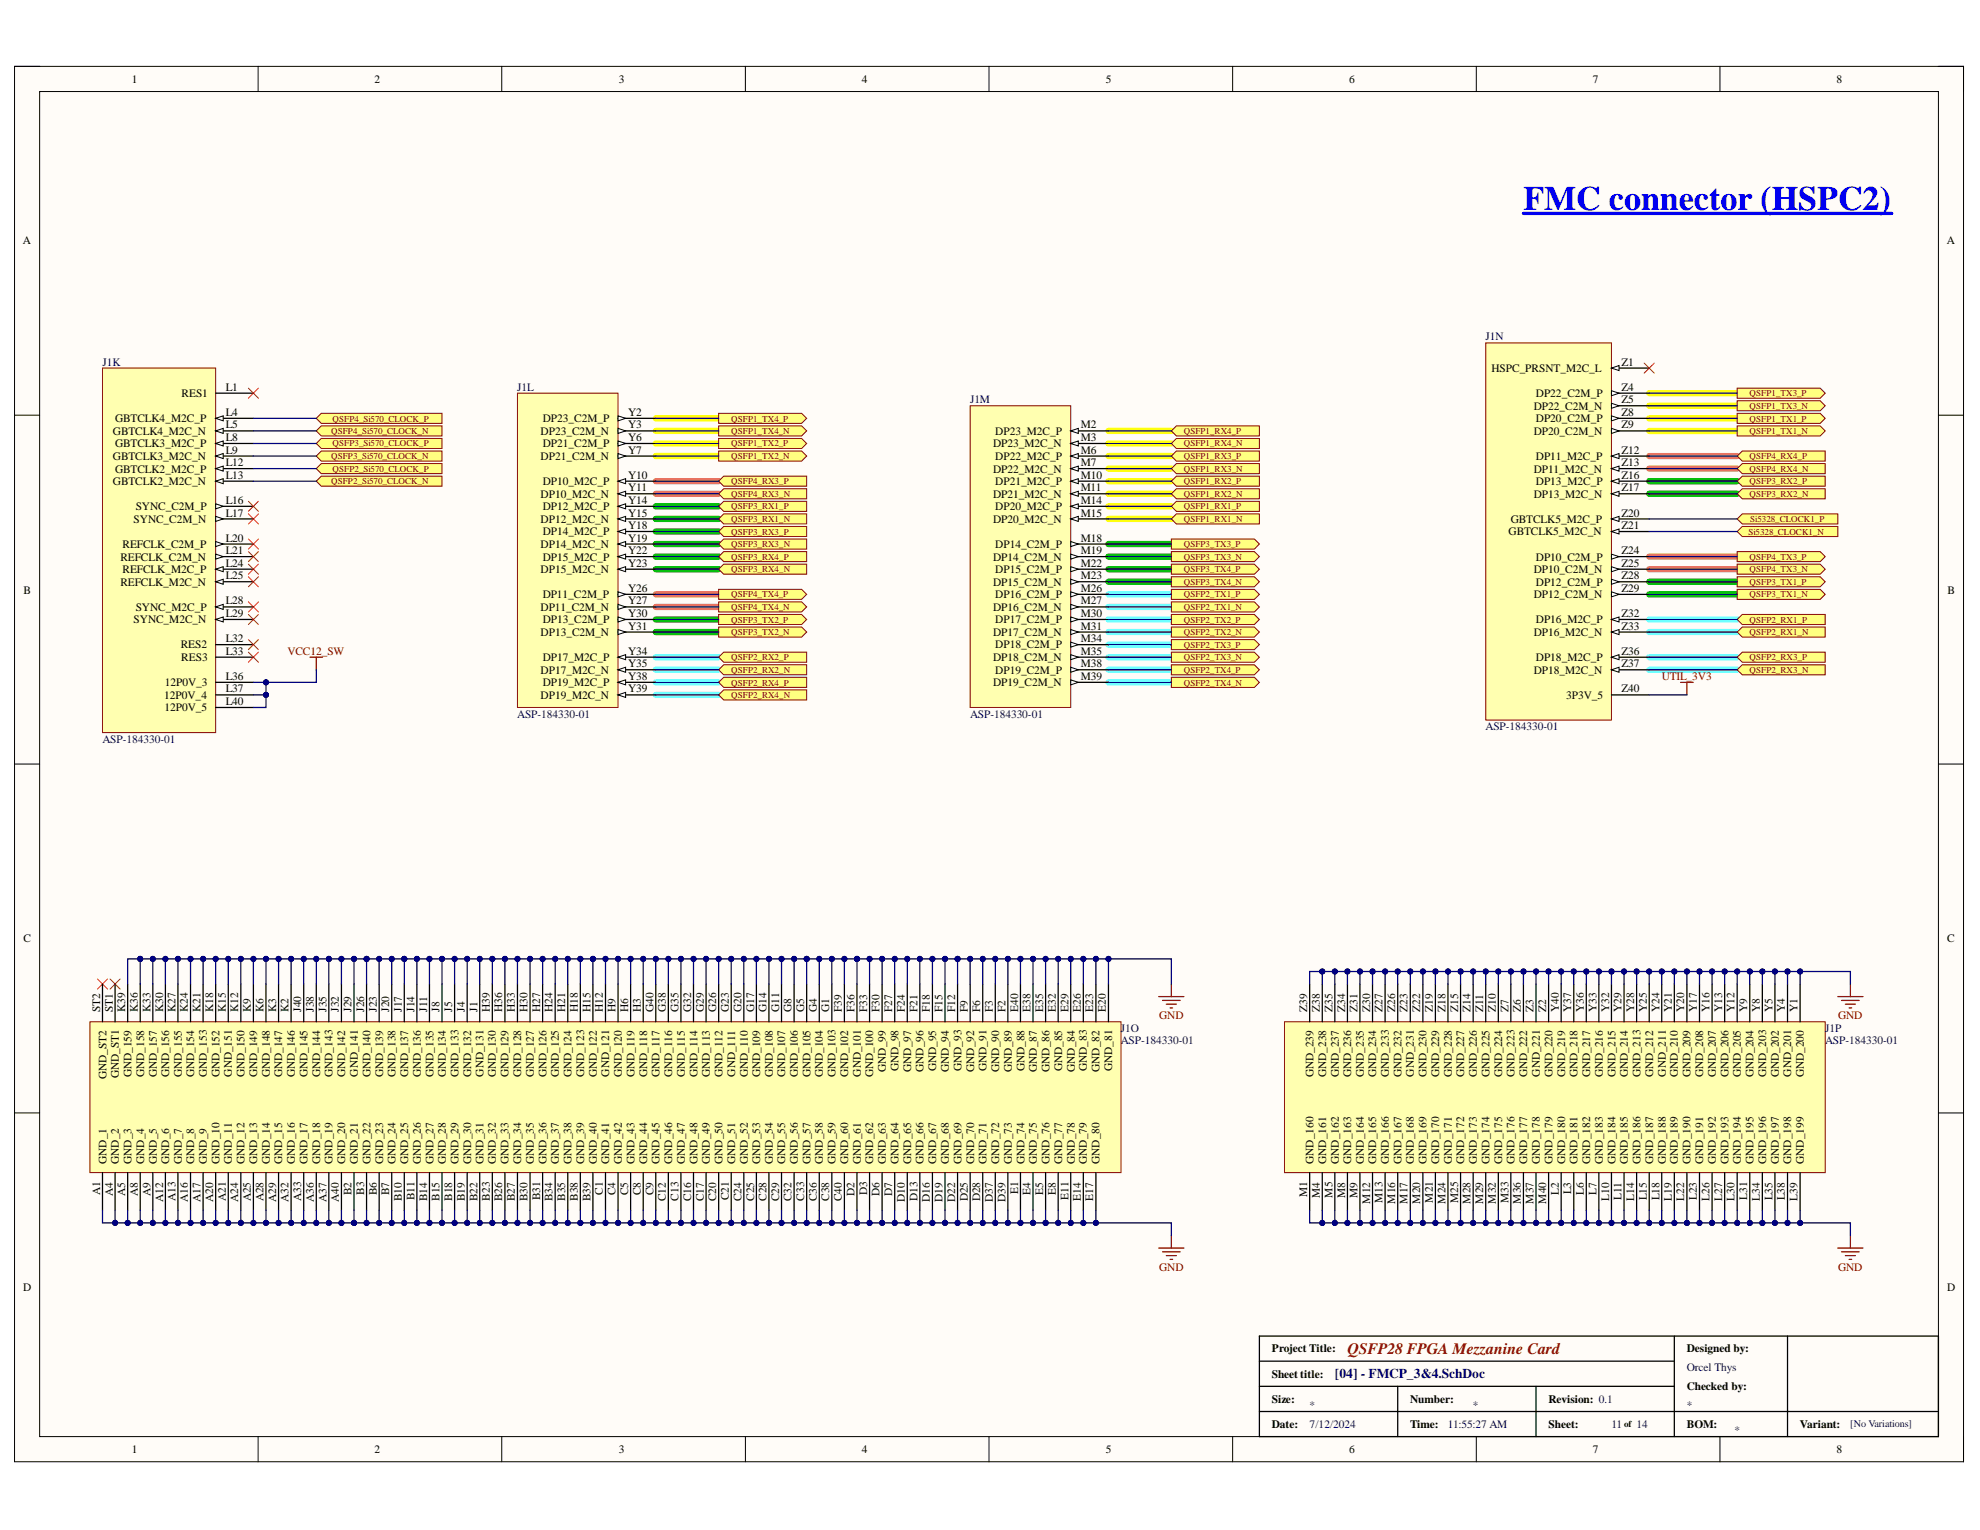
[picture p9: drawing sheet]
<svg xmlns="http://www.w3.org/2000/svg" width="279mm" height="216mm" viewBox="0 0 279 216" stroke-linecap="round" stroke-linejoin="round" font-family="sans-serif">
<defs><g id="words">
<text font-size="4.8" fill="#00f" x="215" y="29.6">FMC connector (HSPC2)</text>
<text font-size="2.2" fill="#980000" x="190.1" y="191.1">QSFP28 FPGA Mezzanine Card</text>
<text font-size="1.9" fill="#000080" x="188.4" y="194.5">[04] - FMCP_3&amp;4.SchDoc</text>
<g font-size="1.6">
<text x="18.6" y="11.7">1</text>
<text x="52.9" y="11.7">2</text>
<text x="87.3" y="11.7">3</text>
<text x="121.6" y="11.7">4</text>
<text x="156.1" y="11.7">5</text>
<text x="190.4" y="11.7">6</text>
<text x="224.8" y="11.7">7</text>
<text x="259.2" y="11.7">8</text>
<text x="3.2" y="34.5">A</text>
<text x="274.7" y="34.5">A</text>
<text x="210.5" y="52.5">HSPC_PRSNT_M2C_L</text>
<text x="228.8" y="51.6">Z1</text>
<text x="16.2" y="59.6">GBTCLK4_M2C_P</text>
<text x="25.6" y="56">RES1</text>
<text x="31.8" y="58.7">L4</text>
<text x="31.8" y="55.1">L1</text>
<text x="76.6" y="59.6">DP23_C2M_P</text>
<text x="88.6" y="58.7">Y2</text>
<text x="216.4" y="57.8">DP22_C2M_N</text>
<text x="216.7" y="56">DP22_C2M_P</text>
<text x="216.7" y="59.6">DP20_C2M_P</text>
<text x="228.8" y="55.1">Z4</text>
<text x="228.8" y="56.9">Z5</text>
<text x="228.8" y="58.7">Z8</text>
<text x="15.9" y="61.3">GBTCLK4_M2C_N</text>
<text x="15.9" y="64.9">GBTCLK3_M2C_N</text>
<text x="16.2" y="63.1">GBTCLK3_M2C_P</text>
<text x="31.8" y="60.5">L5</text>
<text x="31.8" y="62.2">L8</text>
<text x="31.8" y="64">L9</text>
<text x="31.8" y="65.8">L12</text>
<text x="76.3" y="61.3">DP23_C2M_N</text>
<text x="76.3" y="64.9">DP21_C2M_N</text>
<text x="76.6" y="63.1">DP21_C2M_P</text>
<text x="88.6" y="60.5">Y3</text>
<text x="88.6" y="62.2">Y6</text>
<text x="88.6" y="64">Y7</text>
<text x="140.1" y="63.1">DP23_M2C_N</text>
<text x="140.4" y="61.3">DP23_M2C_P</text>
<text x="140.4" y="64.9">DP22_M2C_P</text>
<text x="152.5" y="60.5">M2</text>
<text x="152.5" y="62.2">M3</text>
<text x="152.5" y="64">M6</text>
<text x="152.5" y="65.8">M7</text>
<text x="216.4" y="61.3">DP20_C2M_N</text>
<text x="216.7" y="64.9">DP11_M2C_P</text>
<text x="228.8" y="60.5">Z9</text>
<text x="228.8" y="64">Z12</text>
<text x="228.8" y="65.8">Z13</text>
<text x="15.9" y="68.5">GBTCLK2_M2C_N</text>
<text x="16.2" y="66.7">GBTCLK2_M2C_P</text>
<text x="31.8" y="67.6">L13</text>
<text x="31.8" y="71.1">L16</text>
<text x="76.3" y="70.2">DP10_M2C_N</text>
<text x="76.6" y="68.5">DP10_M2C_P</text>
<text x="88.6" y="67.6">Y10</text>
<text x="88.6" y="69.3">Y11</text>
<text x="88.6" y="71.1">Y14</text>
<text x="140.1" y="66.7">DP22_M2C_N</text>
<text x="140.1" y="70.2">DP21_M2C_N</text>
<text x="140.4" y="68.5">DP21_M2C_P</text>
<text x="152.5" y="67.6">M10</text>
<text x="152.5" y="69.3">M11</text>
<text x="152.5" y="71.1">M14</text>
<text x="216.4" y="66.7">DP11_M2C_N</text>
<text x="216.4" y="70.2">DP13_M2C_N</text>
<text x="216.7" y="68.5">DP13_M2C_P</text>
<text x="228.8" y="67.6">Z16</text>
<text x="228.8" y="69.3">Z17</text>
<text x="17.3" y="77.3">REFCLK_C2M_P</text>
<text x="18.9" y="73.8">SYNC_C2M_N</text>
<text x="19.2" y="72">SYNC_C2M_P</text>
<text x="31.8" y="72.9">L17</text>
<text x="31.8" y="76.4">L20</text>
<text x="76.3" y="73.8">DP12_M2C_N</text>
<text x="76.3" y="77.3">DP14_M2C_N</text>
<text x="76.6" y="72">DP12_M2C_P</text>
<text x="76.6" y="75.6">DP14_M2C_P</text>
<text x="88.6" y="72.9">Y15</text>
<text x="88.6" y="74.7">Y18</text>
<text x="88.6" y="76.4">Y19</text>
<text x="140.1" y="73.8">DP20_M2C_N</text>
<text x="140.4" y="72">DP20_M2C_P</text>
<text x="140.4" y="77.3">DP14_C2M_P</text>
<text x="152.5" y="72.9">M15</text>
<text x="152.5" y="76.4">M18</text>
<text x="212.9" y="75.6">GBTCLK5_M2C_N</text>
<text x="213.2" y="73.8">GBTCLK5_M2C_P</text>
<text x="228.8" y="72.9">Z20</text>
<text x="228.8" y="74.7">Z21</text>
<text x="3.3" y="83.8">B</text>
<text x="17" y="79.1">REFCLK_C2M_N</text>
<text x="17" y="82.7">REFCLK_M2C_N</text>
<text x="17.3" y="80.9">REFCLK_M2C_P</text>
<text x="31.8" y="78.2">L21</text>
<text x="31.8" y="80">L24</text>
<text x="31.8" y="81.8">L25</text>
<text x="76.3" y="80.9">DP15_M2C_N</text>
<text x="76.6" y="79.1">DP15_M2C_P</text>
<text x="88.6" y="78.2">Y22</text>
<text x="88.6" y="80">Y23</text>
<text x="88.6" y="83.5">Y26</text>
<text x="140.1" y="79.1">DP14_C2M_N</text>
<text x="140.1" y="82.7">DP15_C2M_N</text>
<text x="140.4" y="80.9">DP15_C2M_P</text>
<text x="152.5" y="78.2">M19</text>
<text x="152.5" y="80">M22</text>
<text x="152.5" y="81.8">M23</text>
<text x="152.5" y="83.5">M26</text>
<text x="216.4" y="80.9">DP10_C2M_N</text>
<text x="216.7" y="79.1">DP10_C2M_P</text>
<text x="216.7" y="82.7">DP12_C2M_P</text>
<text x="228.8" y="78.2">Z24</text>
<text x="228.8" y="81.8">Z28</text>
<text x="228.8" y="83.5">Z29</text>
<text x="228.8" y="80">Z25</text>
<text x="274.8" y="83.8">B</text>
<text x="18.9" y="87.9">SYNC_M2C_N</text>
<text x="19.2" y="86.2">SYNC_M2C_P</text>
<text x="31.8" y="85.3">L28</text>
<text x="31.8" y="87.1">L29</text>
<text x="76.3" y="86.2">DP11_C2M_N</text>
<text x="76.3" y="89.7">DP13_C2M_N</text>
<text x="76.6" y="84.4">DP11_C2M_P</text>
<text x="76.6" y="87.9">DP13_C2M_P</text>
<text x="88.6" y="85.3">Y27</text>
<text x="88.6" y="87.1">Y30</text>
<text x="88.6" y="88.8">Y31</text>
<text x="140.1" y="86.2">DP16_C2M_N</text>
<text x="140.1" y="89.7">DP17_C2M_N</text>
<text x="140.4" y="84.4">DP16_C2M_P</text>
<text x="140.4" y="87.9">DP17_C2M_P</text>
<text x="152.5" y="85.3">M27</text>
<text x="152.5" y="87.1">M30</text>
<text x="152.5" y="88.8">M31</text>
<text x="216.4" y="84.4">DP12_C2M_N</text>
<text x="216.4" y="89.7">DP16_M2C_N</text>
<text x="216.7" y="87.9">DP16_M2C_P</text>
<text x="228.8" y="88.8">Z33</text>
<text x="228.8" y="87.1">Z32</text>
<text x="25.5" y="91.5">RES2</text>
<text x="25.6" y="93.3">RES3</text>
<text x="31.8" y="90.6">L32</text>
<text x="31.8" y="92.4">L33</text>
<text x="31.8" y="95.9">L36</text>
<text x="76.3" y="95">DP17_M2C_N</text>
<text x="76.6" y="93.3">DP17_M2C_P</text>
<text x="88.6" y="92.4">Y34</text>
<text x="88.6" y="94.2">Y35</text>
<text x="88.6" y="95.9">Y38</text>
<text x="140.1" y="93.3">DP18_C2M_N</text>
<text x="140.4" y="91.5">DP18_C2M_P</text>
<text x="140.4" y="95">DP19_C2M_P</text>
<text x="152.5" y="90.6">M34</text>
<text x="152.5" y="92.4">M35</text>
<text x="152.5" y="94.2">M38</text>
<text x="152.5" y="95.9">M39</text>
<text x="216.4" y="95">DP18_M2C_N</text>
<text x="216.7" y="93.3">DP18_M2C_P</text>
<text x="228.8" y="94.2">Z37</text>
<text x="228.8" y="92.4">Z36</text>
<text x="23.2" y="98.6">12P0V_4</text>
<text x="23.2" y="100.4">12P0V_5</text>
<text x="23.3" y="96.8">12P0V_3</text>
<text x="31.8" y="97.7">L37</text>
<text x="31.8" y="99.5">L40</text>
<text x="76.3" y="98.6">DP19_M2C_N</text>
<text x="76.6" y="96.8">DP19_M2C_P</text>
<text x="88.6" y="97.7">Y39</text>
<text x="140.1" y="96.8">DP19_C2M_N</text>
<text x="221" y="98.6">3P3V_5</text>
<text x="228.8" y="97.7">Z40</text>
<text x="3.3" y="133">C</text>
<text x="274.8" y="133">C</text>
<text x="14.1" y="142.8" transform="rotate(-90 14.1 142.8)">ST2</text>
<text x="15.9" y="142.8" transform="rotate(-90 15.9 142.8)">ST1</text>
<text x="17.7" y="142.8" transform="rotate(-90 17.7 142.8)">K39</text>
<text x="19.5" y="142.8" transform="rotate(-90 19.5 142.8)">K36</text>
<text x="21.2" y="142.8" transform="rotate(-90 21.2 142.8)">K33</text>
<text x="23" y="142.8" transform="rotate(-90 23 142.8)">K30</text>
<text x="24.8" y="142.8" transform="rotate(-90 24.8 142.8)">K27</text>
<text x="26.5" y="142.8" transform="rotate(-90 26.5 142.8)">K24</text>
<text x="28.3" y="142.8" transform="rotate(-90 28.3 142.8)">K21</text>
<text x="30.1" y="142.8" transform="rotate(-90 30.1 142.8)">K18</text>
<text x="31.8" y="142.8" transform="rotate(-90 31.8 142.8)">K15</text>
<text x="33.6" y="142.8" transform="rotate(-90 33.6 142.8)">K12</text>
<text x="35.4" y="142.8" transform="rotate(-90 35.4 142.8)">K9</text>
<text x="37.2" y="142.8" transform="rotate(-90 37.2 142.8)">K6</text>
<text x="38.9" y="142.8" transform="rotate(-90 38.9 142.8)">K3</text>
<text x="40.7" y="142.8" transform="rotate(-90 40.7 142.8)">K2</text>
<text x="42.5" y="142.8" transform="rotate(-90 42.5 142.8)">J40</text>
<text x="44.3" y="142.8" transform="rotate(-90 44.3 142.8)">J38</text>
<text x="46.1" y="142.8" transform="rotate(-90 46.1 142.8)">J35</text>
<text x="47.8" y="142.8" transform="rotate(-90 47.8 142.8)">J32</text>
<text x="49.6" y="142.8" transform="rotate(-90 49.6 142.8)">J29</text>
<text x="51.4" y="142.8" transform="rotate(-90 51.4 142.8)">J26</text>
<text x="53.2" y="142.8" transform="rotate(-90 53.2 142.8)">J23</text>
<text x="54.9" y="142.8" transform="rotate(-90 54.9 142.8)">J20</text>
<text x="56.7" y="142.8" transform="rotate(-90 56.7 142.8)">J17</text>
<text x="58.5" y="142.8" transform="rotate(-90 58.5 142.8)">J14</text>
<text x="60.3" y="142.8" transform="rotate(-90 60.3 142.8)">J11</text>
<text x="62" y="142.8" transform="rotate(-90 62 142.8)">J8</text>
<text x="63.8" y="142.8" transform="rotate(-90 63.8 142.8)">J5</text>
<text x="65.6" y="142.8" transform="rotate(-90 65.6 142.8)">J4</text>
<text x="67.4" y="142.8" transform="rotate(-90 67.4 142.8)">J1</text>
<text x="69.1" y="142.8" transform="rotate(-90 69.1 142.8)">H39</text>
<text x="70.9" y="142.8" transform="rotate(-90 70.9 142.8)">H36</text>
<text x="72.7" y="142.8" transform="rotate(-90 72.7 142.8)">H33</text>
<text x="74.4" y="142.8" transform="rotate(-90 74.4 142.8)">H30</text>
<text x="76.2" y="142.8" transform="rotate(-90 76.2 142.8)">H27</text>
<text x="78" y="142.8" transform="rotate(-90 78 142.8)">H24</text>
<text x="79.8" y="142.8" transform="rotate(-90 79.8 142.8)">H21</text>
<text x="81.5" y="142.8" transform="rotate(-90 81.5 142.8)">H18</text>
<text x="83.3" y="142.8" transform="rotate(-90 83.3 142.8)">H15</text>
<text x="85.1" y="142.8" transform="rotate(-90 85.1 142.8)">H12</text>
<text x="86.9" y="142.8" transform="rotate(-90 86.9 142.8)">H9</text>
<text x="88.6" y="142.8" transform="rotate(-90 88.6 142.8)">H6</text>
<text x="90.4" y="142.8" transform="rotate(-90 90.4 142.8)">H3</text>
<text x="92.2" y="142.8" transform="rotate(-90 92.2 142.8)">G40</text>
<text x="94" y="142.8" transform="rotate(-90 94 142.8)">G38</text>
<text x="95.7" y="142.8" transform="rotate(-90 95.7 142.8)">G35</text>
<text x="97.5" y="142.8" transform="rotate(-90 97.5 142.8)">G32</text>
<text x="99.3" y="142.8" transform="rotate(-90 99.3 142.8)">G29</text>
<text x="101.1" y="142.8" transform="rotate(-90 101.1 142.8)">G26</text>
<text x="102.8" y="142.8" transform="rotate(-90 102.8 142.8)">G23</text>
<text x="104.6" y="142.8" transform="rotate(-90 104.6 142.8)">G20</text>
<text x="106.4" y="142.8" transform="rotate(-90 106.4 142.8)">G17</text>
<text x="108.2" y="142.8" transform="rotate(-90 108.2 142.8)">G14</text>
<text x="110" y="142.8" transform="rotate(-90 110 142.8)">G11</text>
<text x="111.7" y="142.8" transform="rotate(-90 111.7 142.8)">G8</text>
<text x="113.5" y="142.8" transform="rotate(-90 113.5 142.8)">G5</text>
<text x="115.2" y="142.8" transform="rotate(-90 115.2 142.8)">G4</text>
<text x="117" y="142.8" transform="rotate(-90 117 142.8)">G1</text>
<text x="118.8" y="142.8" transform="rotate(-90 118.8 142.8)">F39</text>
<text x="120.6" y="142.8" transform="rotate(-90 120.6 142.8)">F36</text>
<text x="122.3" y="142.8" transform="rotate(-90 122.3 142.8)">F33</text>
<text x="124.1" y="142.8" transform="rotate(-90 124.1 142.8)">F30</text>
<text x="125.9" y="142.8" transform="rotate(-90 125.9 142.8)">F27</text>
<text x="127.7" y="142.8" transform="rotate(-90 127.7 142.8)">F24</text>
<text x="129.5" y="142.8" transform="rotate(-90 129.5 142.8)">F21</text>
<text x="131.2" y="142.8" transform="rotate(-90 131.2 142.8)">F18</text>
<text x="133" y="142.8" transform="rotate(-90 133 142.8)">F15</text>
<text x="134.8" y="142.8" transform="rotate(-90 134.8 142.8)">F12</text>
<text x="136.6" y="142.8" transform="rotate(-90 136.6 142.8)">F9</text>
<text x="138.3" y="142.8" transform="rotate(-90 138.3 142.8)">F6</text>
<text x="140.1" y="142.8" transform="rotate(-90 140.1 142.8)">F3</text>
<text x="141.9" y="142.8" transform="rotate(-90 141.9 142.8)">F2</text>
<text x="143.7" y="142.8" transform="rotate(-90 143.7 142.8)">E40</text>
<text x="145.4" y="142.8" transform="rotate(-90 145.4 142.8)">E38</text>
<text x="147.2" y="142.8" transform="rotate(-90 147.2 142.8)">E35</text>
<text x="149" y="142.8" transform="rotate(-90 149 142.8)">E32</text>
<text x="150.8" y="142.8" transform="rotate(-90 150.8 142.8)">E29</text>
<text x="152.5" y="142.8" transform="rotate(-90 152.5 142.8)">E26</text>
<text x="154.3" y="142.8" transform="rotate(-90 154.3 142.8)">E23</text>
<text x="156.1" y="142.8" transform="rotate(-90 156.1 142.8)">E20</text>
<text x="184.5" y="142.8" transform="rotate(-90 184.5 142.8)">Z39</text>
<text x="186.2" y="142.8" transform="rotate(-90 186.2 142.8)">Z38</text>
<text x="188" y="142.8" transform="rotate(-90 188 142.8)">Z35</text>
<text x="189.8" y="142.8" transform="rotate(-90 189.8 142.8)">Z34</text>
<text x="191.6" y="142.8" transform="rotate(-90 191.6 142.8)">Z31</text>
<text x="193.4" y="142.8" transform="rotate(-90 193.4 142.8)">Z30</text>
<text x="195.1" y="142.8" transform="rotate(-90 195.1 142.8)">Z27</text>
<text x="196.9" y="142.8" transform="rotate(-90 196.9 142.8)">Z26</text>
<text x="198.6" y="142.8" transform="rotate(-90 198.6 142.8)">Z23</text>
<text x="200.4" y="142.8" transform="rotate(-90 200.4 142.8)">Z22</text>
<text x="202.2" y="142.8" transform="rotate(-90 202.2 142.8)">Z19</text>
<text x="204" y="142.8" transform="rotate(-90 204 142.8)">Z18</text>
<text x="205.7" y="142.8" transform="rotate(-90 205.7 142.8)">Z15</text>
<text x="207.5" y="142.8" transform="rotate(-90 207.5 142.8)">Z14</text>
<text x="209.3" y="142.8" transform="rotate(-90 209.3 142.8)">Z11</text>
<text x="211.1" y="142.8" transform="rotate(-90 211.1 142.8)">Z10</text>
<text x="212.8" y="142.8" transform="rotate(-90 212.8 142.8)">Z7</text>
<text x="214.6" y="142.8" transform="rotate(-90 214.6 142.8)">Z6</text>
<text x="216.4" y="142.8" transform="rotate(-90 216.4 142.8)">Z3</text>
<text x="218.2" y="142.8" transform="rotate(-90 218.2 142.8)">Z2</text>
<text x="220" y="142.8" transform="rotate(-90 220 142.8)">Y40</text>
<text x="221.7" y="142.8" transform="rotate(-90 221.7 142.8)">Y37</text>
<text x="223.5" y="142.8" transform="rotate(-90 223.5 142.8)">Y36</text>
<text x="225.3" y="142.8" transform="rotate(-90 225.3 142.8)">Y33</text>
<text x="227.1" y="142.8" transform="rotate(-90 227.1 142.8)">Y32</text>
<text x="228.8" y="142.8" transform="rotate(-90 228.8 142.8)">Y29</text>
<text x="230.6" y="142.8" transform="rotate(-90 230.6 142.8)">Y28</text>
<text x="232.4" y="142.8" transform="rotate(-90 232.4 142.8)">Y25</text>
<text x="234.2" y="142.8" transform="rotate(-90 234.2 142.8)">Y24</text>
<text x="235.9" y="142.8" transform="rotate(-90 235.9 142.8)">Y21</text>
<text x="237.7" y="142.8" transform="rotate(-90 237.7 142.8)">Y20</text>
<text x="239.4" y="142.8" transform="rotate(-90 239.4 142.8)">Y17</text>
<text x="241.2" y="142.8" transform="rotate(-90 241.2 142.8)">Y16</text>
<text x="243" y="142.8" transform="rotate(-90 243 142.8)">Y13</text>
<text x="244.8" y="142.8" transform="rotate(-90 244.8 142.8)">Y12</text>
<text x="246.6" y="142.8" transform="rotate(-90 246.6 142.8)">Y9</text>
<text x="248.3" y="142.8" transform="rotate(-90 248.3 142.8)">Y8</text>
<text x="250.1" y="142.8" transform="rotate(-90 250.1 142.8)">Y5</text>
<text x="251.9" y="142.8" transform="rotate(-90 251.9 142.8)">Y4</text>
<text x="253.7" y="142.8" transform="rotate(-90 253.7 142.8)">Y1</text>
<text x="15" y="152.3" transform="rotate(-90 15 152.3)">GND_ST2</text>
<text x="16.8" y="152.2" transform="rotate(-90 16.8 152.2)">GND_ST1</text>
<text x="18.6" y="152" transform="rotate(-90 18.6 152)">GND_159</text>
<text x="20.3" y="152" transform="rotate(-90 20.3 152)">GND_158</text>
<text x="22.1" y="152" transform="rotate(-90 22.1 152)">GND_157</text>
<text x="23.9" y="152" transform="rotate(-90 23.9 152)">GND_156</text>
<text x="25.7" y="152" transform="rotate(-90 25.7 152)">GND_155</text>
<text x="27.4" y="152" transform="rotate(-90 27.4 152)">GND_154</text>
<text x="29.2" y="152" transform="rotate(-90 29.2 152)">GND_153</text>
<text x="31" y="152" transform="rotate(-90 31 152)">GND_152</text>
<text x="32.7" y="151.9" transform="rotate(-90 32.7 151.9)">GND_151</text>
<text x="34.5" y="152" transform="rotate(-90 34.5 152)">GND_150</text>
<text x="36.3" y="152" transform="rotate(-90 36.3 152)">GND_149</text>
<text x="38.1" y="152" transform="rotate(-90 38.1 152)">GND_148</text>
<text x="39.8" y="152" transform="rotate(-90 39.8 152)">GND_147</text>
<text x="41.6" y="152" transform="rotate(-90 41.6 152)">GND_146</text>
<text x="43.4" y="152" transform="rotate(-90 43.4 152)">GND_145</text>
<text x="45.2" y="152" transform="rotate(-90 45.2 152)">GND_144</text>
<text x="46.9" y="152" transform="rotate(-90 46.9 152)">GND_143</text>
<text x="48.7" y="152" transform="rotate(-90 48.7 152)">GND_142</text>
<text x="50.5" y="151.9" transform="rotate(-90 50.5 151.9)">GND_141</text>
<text x="52.3" y="152" transform="rotate(-90 52.3 152)">GND_140</text>
<text x="54" y="152" transform="rotate(-90 54 152)">GND_139</text>
<text x="55.8" y="152" transform="rotate(-90 55.8 152)">GND_138</text>
<text x="57.6" y="152" transform="rotate(-90 57.6 152)">GND_137</text>
<text x="59.4" y="152" transform="rotate(-90 59.4 152)">GND_136</text>
<text x="61.2" y="152" transform="rotate(-90 61.2 152)">GND_135</text>
<text x="62.9" y="152" transform="rotate(-90 62.9 152)">GND_134</text>
<text x="64.7" y="152" transform="rotate(-90 64.7 152)">GND_133</text>
<text x="66.5" y="152" transform="rotate(-90 66.5 152)">GND_132</text>
<text x="68.2" y="151.9" transform="rotate(-90 68.2 151.9)">GND_131</text>
<text x="70" y="152" transform="rotate(-90 70 152)">GND_130</text>
<text x="71.8" y="152" transform="rotate(-90 71.8 152)">GND_129</text>
<text x="73.5" y="152" transform="rotate(-90 73.5 152)">GND_128</text>
<text x="75.3" y="152" transform="rotate(-90 75.3 152)">GND_127</text>
<text x="77.1" y="152" transform="rotate(-90 77.1 152)">GND_126</text>
<text x="78.9" y="152" transform="rotate(-90 78.9 152)">GND_125</text>
<text x="80.6" y="152" transform="rotate(-90 80.6 152)">GND_124</text>
<text x="82.4" y="152" transform="rotate(-90 82.4 152)">GND_123</text>
<text x="84.2" y="152" transform="rotate(-90 84.2 152)">GND_122</text>
<text x="86" y="151.9" transform="rotate(-90 86 151.9)">GND_121</text>
<text x="87.8" y="152" transform="rotate(-90 87.8 152)">GND_120</text>
<text x="89.5" y="152" transform="rotate(-90 89.5 152)">GND_119</text>
<text x="91.3" y="152" transform="rotate(-90 91.3 152)">GND_118</text>
<text x="93.1" y="152" transform="rotate(-90 93.1 152)">GND_117</text>
<text x="94.9" y="152" transform="rotate(-90 94.9 152)">GND_116</text>
<text x="96.6" y="152" transform="rotate(-90 96.6 152)">GND_115</text>
<text x="98.4" y="152" transform="rotate(-90 98.4 152)">GND_114</text>
<text x="100.2" y="152" transform="rotate(-90 100.2 152)">GND_113</text>
<text x="102" y="152" transform="rotate(-90 102 152)">GND_112</text>
<text x="103.7" y="151.9" transform="rotate(-90 103.7 151.9)">GND_111</text>
<text x="105.5" y="152" transform="rotate(-90 105.5 152)">GND_110</text>
<text x="107.3" y="152" transform="rotate(-90 107.3 152)">GND_109</text>
<text x="109.1" y="152" transform="rotate(-90 109.1 152)">GND_108</text>
<text x="110.8" y="152" transform="rotate(-90 110.8 152)">GND_107</text>
<text x="112.6" y="152" transform="rotate(-90 112.6 152)">GND_106</text>
<text x="114.4" y="152" transform="rotate(-90 114.4 152)">GND_105</text>
<text x="116.1" y="152" transform="rotate(-90 116.1 152)">GND_104</text>
<text x="117.9" y="152" transform="rotate(-90 117.9 152)">GND_103</text>
<text x="119.7" y="152" transform="rotate(-90 119.7 152)">GND_102</text>
<text x="121.5" y="151.9" transform="rotate(-90 121.5 151.9)">GND_101</text>
<text x="123.2" y="152" transform="rotate(-90 123.2 152)">GND_100</text>
<text x="125" y="151.2" transform="rotate(-90 125 151.2)">GND_99</text>
<text x="126.8" y="151.2" transform="rotate(-90 126.8 151.2)">GND_98</text>
<text x="128.6" y="151.2" transform="rotate(-90 128.6 151.2)">GND_97</text>
<text x="130.3" y="151.2" transform="rotate(-90 130.3 151.2)">GND_96</text>
<text x="132.1" y="151.2" transform="rotate(-90 132.1 151.2)">GND_95</text>
<text x="133.9" y="151.2" transform="rotate(-90 133.9 151.2)">GND_94</text>
<text x="135.7" y="151.2" transform="rotate(-90 135.7 151.2)">GND_93</text>
<text x="137.4" y="151.2" transform="rotate(-90 137.4 151.2)">GND_92</text>
<text x="139.2" y="151.1" transform="rotate(-90 139.2 151.1)">GND_91</text>
<text x="141" y="151.2" transform="rotate(-90 141 151.2)">GND_90</text>
<text x="142.8" y="151.2" transform="rotate(-90 142.8 151.2)">GND_89</text>
<text x="144.5" y="151.2" transform="rotate(-90 144.5 151.2)">GND_88</text>
<text x="146.3" y="151.2" transform="rotate(-90 146.3 151.2)">GND_87</text>
<text x="148.1" y="151.2" transform="rotate(-90 148.1 151.2)">GND_86</text>
<text x="149.9" y="151.2" transform="rotate(-90 149.9 151.2)">GND_85</text>
<text x="151.7" y="151.2" transform="rotate(-90 151.7 151.2)">GND_84</text>
<text x="153.4" y="151.2" transform="rotate(-90 153.4 151.2)">GND_83</text>
<text x="155.2" y="151.2" transform="rotate(-90 155.2 151.2)">GND_82</text>
<text x="156.9" y="151.1" transform="rotate(-90 156.9 151.1)">GND_81</text>
<text x="185.4" y="152" transform="rotate(-90 185.4 152)">GND_239</text>
<text x="187.1" y="152" transform="rotate(-90 187.1 152)">GND_238</text>
<text x="188.9" y="152" transform="rotate(-90 188.9 152)">GND_237</text>
<text x="190.7" y="152" transform="rotate(-90 190.7 152)">GND_236</text>
<text x="192.5" y="152" transform="rotate(-90 192.5 152)">GND_235</text>
<text x="194.2" y="152" transform="rotate(-90 194.2 152)">GND_234</text>
<text x="196" y="152" transform="rotate(-90 196 152)">GND_233</text>
<text x="197.7" y="152" transform="rotate(-90 197.7 152)">GND_232</text>
<text x="199.5" y="151.9" transform="rotate(-90 199.5 151.9)">GND_231</text>
<text x="201.3" y="152" transform="rotate(-90 201.3 152)">GND_230</text>
<text x="203.1" y="152" transform="rotate(-90 203.1 152)">GND_229</text>
<text x="204.9" y="152" transform="rotate(-90 204.9 152)">GND_228</text>
<text x="206.6" y="152" transform="rotate(-90 206.6 152)">GND_227</text>
<text x="208.4" y="152" transform="rotate(-90 208.4 152)">GND_226</text>
<text x="210.2" y="152" transform="rotate(-90 210.2 152)">GND_225</text>
<text x="212" y="152" transform="rotate(-90 212 152)">GND_224</text>
<text x="213.7" y="152" transform="rotate(-90 213.7 152)">GND_223</text>
<text x="215.5" y="152" transform="rotate(-90 215.5 152)">GND_222</text>
<text x="217.3" y="151.9" transform="rotate(-90 217.3 151.9)">GND_221</text>
<text x="219.1" y="152" transform="rotate(-90 219.1 152)">GND_220</text>
<text x="220.8" y="152" transform="rotate(-90 220.8 152)">GND_219</text>
<text x="222.6" y="152" transform="rotate(-90 222.6 152)">GND_218</text>
<text x="224.4" y="152" transform="rotate(-90 224.4 152)">GND_217</text>
<text x="226.2" y="152" transform="rotate(-90 226.2 152)">GND_216</text>
<text x="227.9" y="152" transform="rotate(-90 227.9 152)">GND_215</text>
<text x="229.7" y="152" transform="rotate(-90 229.7 152)">GND_214</text>
<text x="231.5" y="152" transform="rotate(-90 231.5 152)">GND_213</text>
<text x="233.3" y="152" transform="rotate(-90 233.3 152)">GND_212</text>
<text x="235" y="151.9" transform="rotate(-90 235 151.9)">GND_211</text>
<text x="236.8" y="152" transform="rotate(-90 236.8 152)">GND_210</text>
<text x="238.6" y="152" transform="rotate(-90 238.6 152)">GND_209</text>
<text x="240.3" y="152" transform="rotate(-90 240.3 152)">GND_208</text>
<text x="242.1" y="152" transform="rotate(-90 242.1 152)">GND_207</text>
<text x="243.9" y="152" transform="rotate(-90 243.9 152)">GND_206</text>
<text x="245.7" y="152" transform="rotate(-90 245.7 152)">GND_205</text>
<text x="247.4" y="152" transform="rotate(-90 247.4 152)">GND_204</text>
<text x="249.2" y="152" transform="rotate(-90 249.2 152)">GND_203</text>
<text x="251" y="152" transform="rotate(-90 251 152)">GND_202</text>
<text x="252.8" y="151.9" transform="rotate(-90 252.8 151.9)">GND_201</text>
<text x="254.5" y="152" transform="rotate(-90 254.5 152)">GND_200</text>
<text x="15" y="164.2" transform="rotate(-90 15 164.2)">GND_1</text>
<text x="16.8" y="164.2" transform="rotate(-90 16.8 164.2)">GND_2</text>
<text x="18.6" y="164.2" transform="rotate(-90 18.6 164.2)">GND_3</text>
<text x="20.3" y="164.2" transform="rotate(-90 20.3 164.2)">GND_4</text>
<text x="22.1" y="164.2" transform="rotate(-90 22.1 164.2)">GND_5</text>
<text x="23.9" y="164.2" transform="rotate(-90 23.9 164.2)">GND_6</text>
<text x="25.7" y="164.2" transform="rotate(-90 25.7 164.2)">GND_7</text>
<text x="27.4" y="164.2" transform="rotate(-90 27.4 164.2)">GND_8</text>
<text x="29.2" y="164.2" transform="rotate(-90 29.2 164.2)">GND_9</text>
<text x="31" y="164.2" transform="rotate(-90 31 164.2)">GND_10</text>
<text x="32.7" y="164.2" transform="rotate(-90 32.7 164.2)">GND_11</text>
<text x="34.5" y="164.2" transform="rotate(-90 34.5 164.2)">GND_12</text>
<text x="36.3" y="164.2" transform="rotate(-90 36.3 164.2)">GND_13</text>
<text x="38.1" y="164.2" transform="rotate(-90 38.1 164.2)">GND_14</text>
<text x="39.8" y="164.2" transform="rotate(-90 39.8 164.2)">GND_15</text>
<text x="41.6" y="164.2" transform="rotate(-90 41.6 164.2)">GND_16</text>
<text x="43.4" y="164.2" transform="rotate(-90 43.4 164.2)">GND_17</text>
<text x="45.2" y="164.2" transform="rotate(-90 45.2 164.2)">GND_18</text>
<text x="46.9" y="164.2" transform="rotate(-90 46.9 164.2)">GND_19</text>
<text x="48.7" y="164.2" transform="rotate(-90 48.7 164.2)">GND_20</text>
<text x="50.5" y="164.2" transform="rotate(-90 50.5 164.2)">GND_21</text>
<text x="52.3" y="164.2" transform="rotate(-90 52.3 164.2)">GND_22</text>
<text x="54" y="164.2" transform="rotate(-90 54 164.2)">GND_23</text>
<text x="55.8" y="164.2" transform="rotate(-90 55.8 164.2)">GND_24</text>
<text x="57.6" y="164.2" transform="rotate(-90 57.6 164.2)">GND_25</text>
<text x="59.4" y="164.2" transform="rotate(-90 59.4 164.2)">GND_26</text>
<text x="61.2" y="164.2" transform="rotate(-90 61.2 164.2)">GND_27</text>
<text x="62.9" y="164.2" transform="rotate(-90 62.9 164.2)">GND_28</text>
<text x="64.7" y="164.2" transform="rotate(-90 64.7 164.2)">GND_29</text>
<text x="66.5" y="164.2" transform="rotate(-90 66.5 164.2)">GND_30</text>
<text x="68.2" y="164.2" transform="rotate(-90 68.2 164.2)">GND_31</text>
<text x="70" y="164.2" transform="rotate(-90 70 164.2)">GND_32</text>
<text x="71.8" y="164.2" transform="rotate(-90 71.8 164.2)">GND_33</text>
<text x="73.5" y="164.2" transform="rotate(-90 73.5 164.2)">GND_34</text>
<text x="75.3" y="164.2" transform="rotate(-90 75.3 164.2)">GND_35</text>
<text x="77.1" y="164.2" transform="rotate(-90 77.1 164.2)">GND_36</text>
<text x="78.9" y="164.2" transform="rotate(-90 78.9 164.2)">GND_37</text>
<text x="80.6" y="164.2" transform="rotate(-90 80.6 164.2)">GND_38</text>
<text x="82.4" y="164.2" transform="rotate(-90 82.4 164.2)">GND_39</text>
<text x="84.2" y="164.2" transform="rotate(-90 84.2 164.2)">GND_40</text>
<text x="86" y="164.2" transform="rotate(-90 86 164.2)">GND_41</text>
<text x="87.8" y="164.2" transform="rotate(-90 87.8 164.2)">GND_42</text>
<text x="89.5" y="164.2" transform="rotate(-90 89.5 164.2)">GND_43</text>
<text x="91.3" y="164.2" transform="rotate(-90 91.3 164.2)">GND_44</text>
<text x="93.1" y="164.2" transform="rotate(-90 93.1 164.2)">GND_45</text>
<text x="94.9" y="164.2" transform="rotate(-90 94.9 164.2)">GND_46</text>
<text x="96.6" y="164.2" transform="rotate(-90 96.6 164.2)">GND_47</text>
<text x="98.4" y="164.2" transform="rotate(-90 98.4 164.2)">GND_48</text>
<text x="100.2" y="164.2" transform="rotate(-90 100.2 164.2)">GND_49</text>
<text x="102" y="164.2" transform="rotate(-90 102 164.2)">GND_50</text>
<text x="103.7" y="164.2" transform="rotate(-90 103.7 164.2)">GND_51</text>
<text x="105.5" y="164.2" transform="rotate(-90 105.5 164.2)">GND_52</text>
<text x="107.3" y="164.2" transform="rotate(-90 107.3 164.2)">GND_53</text>
<text x="109.1" y="164.2" transform="rotate(-90 109.1 164.2)">GND_54</text>
<text x="110.8" y="164.2" transform="rotate(-90 110.8 164.2)">GND_55</text>
<text x="112.6" y="164.2" transform="rotate(-90 112.6 164.2)">GND_56</text>
<text x="114.4" y="164.2" transform="rotate(-90 114.4 164.2)">GND_57</text>
<text x="116.1" y="164.2" transform="rotate(-90 116.1 164.2)">GND_58</text>
<text x="117.9" y="164.2" transform="rotate(-90 117.9 164.2)">GND_59</text>
<text x="119.7" y="164.2" transform="rotate(-90 119.7 164.2)">GND_60</text>
<text x="121.5" y="164.2" transform="rotate(-90 121.5 164.2)">GND_61</text>
<text x="123.2" y="164.2" transform="rotate(-90 123.2 164.2)">GND_62</text>
<text x="125" y="164.2" transform="rotate(-90 125 164.2)">GND_63</text>
<text x="126.8" y="164.2" transform="rotate(-90 126.8 164.2)">GND_64</text>
<text x="128.6" y="164.2" transform="rotate(-90 128.6 164.2)">GND_65</text>
<text x="130.3" y="164.2" transform="rotate(-90 130.3 164.2)">GND_66</text>
<text x="132.1" y="164.2" transform="rotate(-90 132.1 164.2)">GND_67</text>
<text x="133.9" y="164.2" transform="rotate(-90 133.9 164.2)">GND_68</text>
<text x="135.7" y="164.2" transform="rotate(-90 135.7 164.2)">GND_69</text>
<text x="137.4" y="164.2" transform="rotate(-90 137.4 164.2)">GND_70</text>
<text x="139.2" y="164.2" transform="rotate(-90 139.2 164.2)">GND_71</text>
<text x="141" y="164.2" transform="rotate(-90 141 164.2)">GND_72</text>
<text x="142.8" y="164.2" transform="rotate(-90 142.8 164.2)">GND_73</text>
<text x="144.5" y="164.2" transform="rotate(-90 144.5 164.2)">GND_74</text>
<text x="146.3" y="164.2" transform="rotate(-90 146.3 164.2)">GND_75</text>
<text x="148.1" y="164.2" transform="rotate(-90 148.1 164.2)">GND_76</text>
<text x="149.9" y="164.2" transform="rotate(-90 149.9 164.2)">GND_77</text>
<text x="151.7" y="164.2" transform="rotate(-90 151.7 164.2)">GND_78</text>
<text x="153.4" y="164.2" transform="rotate(-90 153.4 164.2)">GND_79</text>
<text x="155.2" y="164.2" transform="rotate(-90 155.2 164.2)">GND_80</text>
<text x="185.4" y="164.2" transform="rotate(-90 185.4 164.2)">GND_160</text>
<text x="187.1" y="164.2" transform="rotate(-90 187.1 164.2)">GND_161</text>
<text x="188.9" y="164.2" transform="rotate(-90 188.9 164.2)">GND_162</text>
<text x="190.7" y="164.2" transform="rotate(-90 190.7 164.2)">GND_163</text>
<text x="192.5" y="164.2" transform="rotate(-90 192.5 164.2)">GND_164</text>
<text x="194.2" y="164.2" transform="rotate(-90 194.2 164.2)">GND_165</text>
<text x="196" y="164.2" transform="rotate(-90 196 164.2)">GND_166</text>
<text x="197.7" y="164.2" transform="rotate(-90 197.7 164.2)">GND_167</text>
<text x="199.5" y="164.2" transform="rotate(-90 199.5 164.2)">GND_168</text>
<text x="201.3" y="164.2" transform="rotate(-90 201.3 164.2)">GND_169</text>
<text x="203.1" y="164.2" transform="rotate(-90 203.1 164.2)">GND_170</text>
<text x="204.9" y="164.2" transform="rotate(-90 204.9 164.2)">GND_171</text>
<text x="206.6" y="164.2" transform="rotate(-90 206.6 164.2)">GND_172</text>
<text x="208.4" y="164.2" transform="rotate(-90 208.4 164.2)">GND_173</text>
<text x="210.2" y="164.2" transform="rotate(-90 210.2 164.2)">GND_174</text>
<text x="212" y="164.2" transform="rotate(-90 212 164.2)">GND_175</text>
<text x="213.7" y="164.2" transform="rotate(-90 213.7 164.2)">GND_176</text>
<text x="215.5" y="164.2" transform="rotate(-90 215.5 164.2)">GND_177</text>
<text x="217.3" y="164.2" transform="rotate(-90 217.3 164.2)">GND_178</text>
<text x="219.1" y="164.2" transform="rotate(-90 219.1 164.2)">GND_179</text>
<text x="220.8" y="164.2" transform="rotate(-90 220.8 164.2)">GND_180</text>
<text x="222.6" y="164.2" transform="rotate(-90 222.6 164.2)">GND_181</text>
<text x="224.4" y="164.2" transform="rotate(-90 224.4 164.2)">GND_182</text>
<text x="226.2" y="164.2" transform="rotate(-90 226.2 164.2)">GND_183</text>
<text x="227.9" y="164.2" transform="rotate(-90 227.9 164.2)">GND_184</text>
<text x="229.7" y="164.2" transform="rotate(-90 229.7 164.2)">GND_185</text>
<text x="231.5" y="164.2" transform="rotate(-90 231.5 164.2)">GND_186</text>
<text x="233.3" y="164.2" transform="rotate(-90 233.3 164.2)">GND_187</text>
<text x="235" y="164.2" transform="rotate(-90 235 164.2)">GND_188</text>
<text x="236.8" y="164.2" transform="rotate(-90 236.8 164.2)">GND_189</text>
<text x="238.6" y="164.2" transform="rotate(-90 238.6 164.2)">GND_190</text>
<text x="240.3" y="164.2" transform="rotate(-90 240.3 164.2)">GND_191</text>
<text x="242.1" y="164.2" transform="rotate(-90 242.1 164.2)">GND_192</text>
<text x="243.9" y="164.2" transform="rotate(-90 243.9 164.2)">GND_193</text>
<text x="245.7" y="164.2" transform="rotate(-90 245.7 164.2)">GND_194</text>
<text x="247.4" y="164.2" transform="rotate(-90 247.4 164.2)">GND_195</text>
<text x="249.2" y="164.2" transform="rotate(-90 249.2 164.2)">GND_196</text>
<text x="251" y="164.2" transform="rotate(-90 251 164.2)">GND_197</text>
<text x="252.8" y="164.2" transform="rotate(-90 252.8 164.2)">GND_198</text>
<text x="254.5" y="164.2" transform="rotate(-90 254.5 164.2)">GND_199</text>
<text x="14.1" y="168.7" transform="rotate(-90 14.1 168.7)">A1</text>
<text x="15.9" y="168.8" transform="rotate(-90 15.9 168.8)">A4</text>
<text x="17.7" y="168.7" transform="rotate(-90 17.7 168.7)">A5</text>
<text x="19.5" y="168.7" transform="rotate(-90 19.5 168.7)">A8</text>
<text x="21.2" y="168.8" transform="rotate(-90 21.2 168.8)">A9</text>
<text x="23" y="169.6" transform="rotate(-90 23 169.6)">A12</text>
<text x="24.8" y="169.5" transform="rotate(-90 24.8 169.5)">A13</text>
<text x="26.5" y="169.6" transform="rotate(-90 26.5 169.6)">A16</text>
<text x="28.3" y="169.6" transform="rotate(-90 28.3 169.6)">A17</text>
<text x="30.1" y="169.6" transform="rotate(-90 30.1 169.6)">A20</text>
<text x="31.8" y="169.5" transform="rotate(-90 31.8 169.5)">A21</text>
<text x="33.6" y="169.6" transform="rotate(-90 33.6 169.6)">A24</text>
<text x="35.4" y="169.5" transform="rotate(-90 35.4 169.5)">A25</text>
<text x="37.2" y="169.5" transform="rotate(-90 37.2 169.5)">A28</text>
<text x="38.9" y="169.6" transform="rotate(-90 38.9 169.6)">A29</text>
<text x="40.7" y="169.6" transform="rotate(-90 40.7 169.6)">A32</text>
<text x="42.5" y="169.5" transform="rotate(-90 42.5 169.5)">A33</text>
<text x="44.3" y="169.6" transform="rotate(-90 44.3 169.6)">A36</text>
<text x="46.1" y="169.6" transform="rotate(-90 46.1 169.6)">A37</text>
<text x="47.8" y="169.6" transform="rotate(-90 47.8 169.6)">A40</text>
<text x="49.6" y="168.7" transform="rotate(-90 49.6 168.7)">B2</text>
<text x="51.4" y="168.6" transform="rotate(-90 51.4 168.6)">B3</text>
<text x="53.2" y="168.7" transform="rotate(-90 53.2 168.7)">B6</text>
<text x="54.9" y="168.7" transform="rotate(-90 54.9 168.7)">B7</text>
<text x="56.7" y="169.5" transform="rotate(-90 56.7 169.5)">B10</text>
<text x="58.5" y="169.4" transform="rotate(-90 58.5 169.4)">B11</text>
<text x="60.3" y="169.5" transform="rotate(-90 60.3 169.5)">B14</text>
<text x="62" y="169.5" transform="rotate(-90 62 169.5)">B15</text>
<text x="63.8" y="169.5" transform="rotate(-90 63.8 169.5)">B18</text>
<text x="65.6" y="169.5" transform="rotate(-90 65.6 169.5)">B19</text>
<text x="67.4" y="169.5" transform="rotate(-90 67.4 169.5)">B22</text>
<text x="69.1" y="169.4" transform="rotate(-90 69.1 169.4)">B23</text>
<text x="70.9" y="169.5" transform="rotate(-90 70.9 169.5)">B26</text>
<text x="72.7" y="169.5" transform="rotate(-90 72.7 169.5)">B27</text>
<text x="74.4" y="169.5" transform="rotate(-90 74.4 169.5)">B30</text>
<text x="76.2" y="169.4" transform="rotate(-90 76.2 169.4)">B31</text>
<text x="78" y="169.5" transform="rotate(-90 78 169.5)">B34</text>
<text x="79.8" y="169.5" transform="rotate(-90 79.8 169.5)">B35</text>
<text x="81.5" y="169.5" transform="rotate(-90 81.5 169.5)">B38</text>
<text x="83.3" y="169.5" transform="rotate(-90 83.3 169.5)">B39</text>
<text x="85.1" y="168.6" transform="rotate(-90 85.1 168.6)">C1</text>
<text x="86.9" y="168.7" transform="rotate(-90 86.9 168.7)">C4</text>
<text x="88.6" y="168.7" transform="rotate(-90 88.6 168.7)">C5</text>
<text x="90.4" y="168.7" transform="rotate(-90 90.4 168.7)">C8</text>
<text x="92.2" y="168.7" transform="rotate(-90 92.2 168.7)">C9</text>
<text x="94" y="169.5" transform="rotate(-90 94 169.5)">C12</text>
<text x="95.7" y="169.4" transform="rotate(-90 95.7 169.4)">C13</text>
<text x="97.5" y="169.5" transform="rotate(-90 97.5 169.5)">C16</text>
<text x="99.3" y="169.5" transform="rotate(-90 99.3 169.5)">C17</text>
<text x="101.1" y="169.5" transform="rotate(-90 101.1 169.5)">C20</text>
<text x="102.8" y="169.4" transform="rotate(-90 102.8 169.4)">C21</text>
<text x="104.6" y="169.5" transform="rotate(-90 104.6 169.5)">C24</text>
<text x="106.4" y="169.5" transform="rotate(-90 106.4 169.5)">C25</text>
<text x="108.2" y="169.5" transform="rotate(-90 108.2 169.5)">C28</text>
<text x="110" y="169.5" transform="rotate(-90 110 169.5)">C29</text>
<text x="111.7" y="169.5" transform="rotate(-90 111.7 169.5)">C32</text>
<text x="113.5" y="169.4" transform="rotate(-90 113.5 169.4)">C33</text>
<text x="115.2" y="169.5" transform="rotate(-90 115.2 169.5)">C36</text>
<text x="117" y="169.5" transform="rotate(-90 117 169.5)">C38</text>
<text x="118.8" y="169.5" transform="rotate(-90 118.8 169.5)">C40</text>
<text x="120.6" y="168.8" transform="rotate(-90 120.6 168.8)">D2</text>
<text x="122.3" y="168.7" transform="rotate(-90 122.3 168.7)">D3</text>
<text x="124.1" y="168.8" transform="rotate(-90 124.1 168.8)">D6</text>
<text x="125.9" y="168.8" transform="rotate(-90 125.9 168.8)">D7</text>
<text x="127.7" y="169.6" transform="rotate(-90 127.7 169.6)">D10</text>
<text x="129.5" y="169.5" transform="rotate(-90 129.5 169.5)">D13</text>
<text x="131.2" y="169.6" transform="rotate(-90 131.2 169.6)">D16</text>
<text x="133" y="169.6" transform="rotate(-90 133 169.6)">D19</text>
<text x="134.8" y="169.6" transform="rotate(-90 134.8 169.6)">D22</text>
<text x="136.6" y="169.5" transform="rotate(-90 136.6 169.5)">D25</text>
<text x="138.3" y="169.5" transform="rotate(-90 138.3 169.5)">D28</text>
<text x="140.1" y="169.6" transform="rotate(-90 140.1 169.6)">D37</text>
<text x="141.9" y="169.6" transform="rotate(-90 141.9 169.6)">D39</text>
<text x="143.7" y="168.5" transform="rotate(-90 143.7 168.5)">E1</text>
<text x="145.4" y="168.6" transform="rotate(-90 145.4 168.6)">E4</text>
<text x="147.2" y="168.6" transform="rotate(-90 147.2 168.6)">E5</text>
<text x="149" y="168.6" transform="rotate(-90 149 168.6)">E8</text>
<text x="150.8" y="169.3" transform="rotate(-90 150.8 169.3)">E11</text>
<text x="152.5" y="169.4" transform="rotate(-90 152.5 169.4)">E14</text>
<text x="154.3" y="169.4" transform="rotate(-90 154.3 169.4)">E17</text>
<text x="184.5" y="168.9" transform="rotate(-90 184.5 168.9)">M1</text>
<text x="186.2" y="169.1" transform="rotate(-90 186.2 169.1)">M4</text>
<text x="188" y="169" transform="rotate(-90 188 169)">M5</text>
<text x="189.8" y="169" transform="rotate(-90 189.8 169)">M8</text>
<text x="191.6" y="169" transform="rotate(-90 191.6 169)">M9</text>
<text x="193.4" y="169.8" transform="rotate(-90 193.4 169.8)">M12</text>
<text x="195.1" y="169.8" transform="rotate(-90 195.1 169.8)">M13</text>
<text x="196.9" y="169.8" transform="rotate(-90 196.9 169.8)">M16</text>
<text x="198.6" y="169.8" transform="rotate(-90 198.6 169.8)">M17</text>
<text x="200.4" y="169.8" transform="rotate(-90 200.4 169.8)">M20</text>
<text x="202.2" y="169.7" transform="rotate(-90 202.2 169.7)">M21</text>
<text x="204" y="169.8" transform="rotate(-90 204 169.8)">M24</text>
<text x="205.7" y="169.8" transform="rotate(-90 205.7 169.8)">M25</text>
<text x="207.5" y="169.8" transform="rotate(-90 207.5 169.8)">M28</text>
<text x="209.3" y="169.8" transform="rotate(-90 209.3 169.8)">M29</text>
<text x="211.1" y="169.8" transform="rotate(-90 211.1 169.8)">M32</text>
<text x="212.8" y="169.8" transform="rotate(-90 212.8 169.8)">M33</text>
<text x="214.6" y="169.8" transform="rotate(-90 214.6 169.8)">M36</text>
<text x="216.4" y="169.8" transform="rotate(-90 216.4 169.8)">M37</text>
<text x="218.2" y="169.8" transform="rotate(-90 218.2 169.8)">M40</text>
<text x="220" y="168.6" transform="rotate(-90 220 168.6)">L2</text>
<text x="221.7" y="168.5" transform="rotate(-90 221.7 168.5)">L3</text>
<text x="223.5" y="168.6" transform="rotate(-90 223.5 168.6)">L6</text>
<text x="225.3" y="168.6" transform="rotate(-90 225.3 168.6)">L7</text>
<text x="227.1" y="169.4" transform="rotate(-90 227.1 169.4)">L10</text>
<text x="228.8" y="169.3" transform="rotate(-90 228.8 169.3)">L11</text>
<text x="230.6" y="169.4" transform="rotate(-90 230.6 169.4)">L14</text>
<text x="232.4" y="169.4" transform="rotate(-90 232.4 169.4)">L15</text>
<text x="234.2" y="169.4" transform="rotate(-90 234.2 169.4)">L18</text>
<text x="235.9" y="169.4" transform="rotate(-90 235.9 169.4)">L19</text>
<text x="237.7" y="169.4" transform="rotate(-90 237.7 169.4)">L22</text>
<text x="239.4" y="169.3" transform="rotate(-90 239.4 169.3)">L23</text>
<text x="241.2" y="169.4" transform="rotate(-90 241.2 169.4)">L26</text>
<text x="243" y="169.4" transform="rotate(-90 243 169.4)">L27</text>
<text x="244.8" y="169.4" transform="rotate(-90 244.8 169.4)">L30</text>
<text x="246.6" y="169.3" transform="rotate(-90 246.6 169.3)">L31</text>
<text x="248.3" y="169.4" transform="rotate(-90 248.3 169.4)">L34</text>
<text x="250.1" y="169.4" transform="rotate(-90 250.1 169.4)">L35</text>
<text x="251.9" y="169.4" transform="rotate(-90 251.9 169.4)">L38</text>
<text x="253.7" y="169.4" transform="rotate(-90 253.7 169.4)">L39</text>
<text x="3.3" y="182.2">D</text>
<text x="274.8" y="182.2">D</text>
<text x="179.5" y="190.9">Project Title:</text>
<text x="238" y="190.9">Designed by:</text>
<text x="179.5" y="194.4">Sheet title:</text>
<text x="179.5" y="198">Size:</text>
<text x="199" y="198">Number:</text>
<text x="218.5" y="198">Revision: 0.1</text>
<text x="238" y="196.2">Checked by:</text>
<text x="179.5" y="201.5">Date:</text>
<text x="199" y="201.5">Time:</text>
<text x="218.5" y="201.5">Sheet:</text>
<text x="238" y="201.5">BOM:</text>
<text x="254" y="201.5">Variant:</text>
<text x="18.6" y="205.1">1</text>
<text x="52.9" y="205.1">2</text>
<text x="87.3" y="205.1">3</text>
<text x="121.6" y="205.1">4</text>
<text x="156.1" y="205.1">5</text>
<text x="190.4" y="205.1">6</text>
<text x="224.8" y="205.1">7</text>
<text x="259.2" y="205.1">8</text>
</g>
<g font-size="1.6" fill="#000080">
<text x="14.5" y="51.6">J1K</text>
<text x="209.6" y="48">J1N</text>
<text x="73" y="55.1">J1L</text>
<text x="136.9" y="56.9">J1M</text>
<text x="73" y="101.3">ASP-184330-01</text>
<text x="136.9" y="101.3">ASP-184330-01</text>
<text x="14.5" y="104.8">ASP-184330-01</text>
<text x="209.6" y="103">ASP-184330-01</text>
<text x="158.2" y="147.4">ASP-184330-01</text>
<text x="158.2" y="145.6">J1O</text>
<text x="257.5" y="147.4">ASP-184330-01</text>
<text x="257.5" y="145.6">J1P</text>
<text x="238" y="193.5">Orcel Thys</text>
<text x="184.8" y="198.8">*</text>
<text x="184.8" y="201.5">7/12/2024</text>
<text x="204.3" y="201.5">11:55:27 AM</text>
<text x="207.9" y="198.8">*</text>
<text x="227.4" y="201.5">11</text>
<text x="230.9" y="201.5">14</text>
<text x="238" y="198.8">*</text>
<text x="244.8" y="202.4">*</text>
</g>
<g font-size="1.6" fill="#800000">
<text x="40.6" y="92.4">VCC12_SW</text>
<text x="234.5" y="95.9">UTIL_3V3</text>
<text x="163.6" y="143.8">GND</text>
<text x="259.4" y="143.8">GND</text>
<text x="163.6" y="179.3">GND</text>
<text x="259.4" y="179.3">GND</text>
</g>
<text font-size="1.4" fill="#000080" x="261.1" y="201.4">[No Variations]</text>
<g font-size="1.3" fill="#800000">
<text x="46.9" y="59.5">QSFP4_Si570_CLOCK_P</text>
<text x="103.2" y="59.5">QSFP1_TX4_P</text>
<text x="246.9" y="59.5">QSFP1_TX1_P</text>
<text x="246.9" y="55.9">QSFP1_TX3_P</text>
<text x="246.9" y="57.7">QSFP1_TX3_N</text>
<text x="46.7" y="64.8">QSFP3_Si570_CLOCK_N</text>
<text x="46.7" y="61.2">QSFP4_Si570_CLOCK_N</text>
<text x="46.9" y="63">QSFP3_Si570_CLOCK_P</text>
<text x="103.2" y="63">QSFP1_TX2_P</text>
<text x="103.2" y="64.8">QSFP1_TX2_N</text>
<text x="103.2" y="61.2">QSFP1_TX4_N</text>
<text x="167" y="64.8">QSFP1_RX3_P</text>
<text x="167" y="61.2">QSFP1_RX4_P</text>
<text x="167" y="63">QSFP1_RX4_N</text>
<text x="246.9" y="61.2">QSFP1_TX1_N</text>
<text x="246.9" y="64.8">QSFP4_RX4_P</text>
<text x="46.7" y="68.3">QSFP2_Si570_CLOCK_N</text>
<text x="46.9" y="66.5">QSFP2_Si570_CLOCK_P</text>
<text x="103.2" y="71.9">QSFP3_RX1_P</text>
<text x="103.2" y="68.3">QSFP4_RX3_P</text>
<text x="103.2" y="70.1">QSFP4_RX3_N</text>
<text x="167" y="71.9">QSFP1_RX1_P</text>
<text x="167" y="68.3">QSFP1_RX2_P</text>
<text x="167" y="70.1">QSFP1_RX2_N</text>
<text x="167" y="66.5">QSFP1_RX3_N</text>
<text x="246.9" y="68.3">QSFP3_RX2_P</text>
<text x="246.9" y="70.1">QSFP3_RX2_N</text>
<text x="246.9" y="66.5">QSFP4_RX4_N</text>
<text x="103.2" y="73.7">QSFP3_RX1_N</text>
<text x="103.2" y="75.4">QSFP3_RX3_P</text>
<text x="103.2" y="77.2">QSFP3_RX3_N</text>
<text x="167" y="73.7">QSFP1_RX1_N</text>
<text x="167" y="77.2">QSFP3_TX3_P</text>
<text x="246.7" y="75.4">Si5328_CLOCK1_N</text>
<text x="247" y="73.7">Si5328_CLOCK1_P</text>
<text x="103.2" y="79">QSFP3_RX4_P</text>
<text x="103.2" y="80.8">QSFP3_RX4_N</text>
<text x="167" y="79">QSFP3_TX3_N</text>
<text x="167" y="80.8">QSFP3_TX4_P</text>
<text x="167" y="82.5">QSFP3_TX4_N</text>
<text x="246.9" y="82.5">QSFP3_TX1_P</text>
<text x="246.9" y="79">QSFP4_TX3_P</text>
<text x="246.9" y="80.8">QSFP4_TX3_N</text>
<text x="103.2" y="87.9">QSFP3_TX2_P</text>
<text x="103.2" y="89.6">QSFP3_TX2_N</text>
<text x="103.2" y="84.3">QSFP4_TX4_P</text>
<text x="103.2" y="86.1">QSFP4_TX4_N</text>
<text x="167" y="84.3">QSFP2_TX1_P</text>
<text x="167" y="86.1">QSFP2_TX1_N</text>
<text x="167" y="87.9">QSFP2_TX2_P</text>
<text x="167" y="89.6">QSFP2_TX2_N</text>
<text x="246.9" y="87.9">QSFP2_RX1_P</text>
<text x="246.9" y="89.6">QSFP2_RX1_N</text>
<text x="246.9" y="84.3">QSFP3_TX1_N</text>
<text x="103.2" y="93.2">QSFP2_RX2_P</text>
<text x="103.2" y="95">QSFP2_RX2_N</text>
<text x="167" y="91.4">QSFP2_TX3_P</text>
<text x="167" y="93.2">QSFP2_TX3_N</text>
<text x="167" y="95">QSFP2_TX4_P</text>
<text x="246.9" y="93.2">QSFP2_RX3_P</text>
<text x="246.9" y="95">QSFP2_RX3_N</text>
<text x="103.2" y="96.7">QSFP2_RX4_P</text>
<text x="103.2" y="98.5">QSFP2_RX4_N</text>
<text x="167" y="96.7">QSFP2_TX4_N</text>
</g>
<text font-size="1.3" x="229.2" y="201.4">of</text>
</g></defs>
<path d="M2.1 9.4h275v196.9h-275z" fill-rule="evenodd" fill="#fffcf8"/>
<path d="M2.1 9.4h275v196.9h-275z" fill="none" stroke="#000" stroke-width=".14"/>
<path d="M5.6 12.9h267.9v189.8h-267.9z" fill-rule="evenodd" fill="#fffcf8"/>
<g fill="none" stroke="#000" stroke-width=".14">
<path d="M2 9.4h3.6M5.6 12.9h267.9v189.8h-267.9zM36.4 9.4v3.5M70.8 9.4v3.5M105.2 9.4v3.5M139.6 9.4v3.5M173.9 9.4v3.5M208.3 9.4v3.5M242.7 9.4v3.5M273.5 9.4h3.6v3.5M2 58.6h3.6M273.5 58.6h3.6"/>
<path d="M2 107.8h3.6M273.5 107.8h3.6M2 157h3.6M273.5 157h3.6M36.4 202.7v3.6M70.8 202.7v3.6M105.2 202.7v3.6M139.6 202.7v3.6M173.9 202.7v3.6M208.3 202.7v3.6M242.7 202.7v3.6M277.1 202.7v3.6"/>
</g>
<g fill="none" stroke="#6effff" stroke-width=".89">
<path d="M92.5 98.1h8.9M92.5 96.3h8.9M92.5 94.5h8.9M92.5 92.7h8.9M156.4 96.3h8.9M156.4 94.5h8.9M156.4 92.7h8.9M156.4 91h8.9M156.4 89.2h8.9M156.4 87.4h8.9M156.4 85.6h8.9M156.4 83.9h8.9"/>
<path d="M232.7 94.5h12.4M232.7 92.7h12.4M232.7 89.2h12.4M232.7 87.4h12.4"/>
</g>
<g fill="none" stroke="#00be00" stroke-width=".89">
<path d="M92.5 78.5h8.9M92.5 76.8h8.9M92.5 75h8.9M92.5 73.2h8.9M92.5 71.4h8.9M156.4 78.5h8.9M156.4 76.8h8.9M232.7 69.7h12.4M232.7 67.9h12.4M92.5 89.2h8.9M92.5 87.4h8.9M92.5 80.3h8.9"/>
<path d="M156.4 80.3h8.9M156.4 82.1h8.9M232.7 82.1h12.4M232.7 83.9h12.4"/>
</g>
<path d="M92.5 69.7h8.9M92.5 67.9h8.9M232.7 78.5h12.4M232.7 66.1h12.4M232.7 64.4h12.4M92.5 85.6h8.9M92.5 83.9h8.9M232.7 80.3h12.4" fill="none" stroke="#ff6e6e" stroke-width=".89"/>
<g fill="none" stroke="#ff0" stroke-width=".89">
<path d="M92.5 59h8.9M232.7 59h12.4M232.7 57.3h12.4M232.7 55.5h12.4M92.5 64.4h8.9M92.5 62.6h8.9M92.5 60.8h8.9M156.4 64.4h8.9M156.4 62.6h8.9M156.4 60.8h8.9M156.4 73.2h8.9M156.4 71.4h8.9"/>
<path d="M156.4 69.7h8.9M156.4 67.9h8.9M156.4 66.1h8.9M232.7 60.8h12.4"/>
</g>
<path d="M215 30.1h51.9" fill="none" stroke="#00f" stroke-width=".47"/>
<path d="M177.7 188.5h95.8v14.2h-95.8zM177.7 192.1h58.6M177.7 195.6h58.6M177.7 199.2h95.8M197.2 195.6v7.1M216.7 195.6v7.1M236.3 188.5v14.2M252.2 188.5v14.2" fill="none" stroke="#000" stroke-width=".18"/>
<path d="M209.7 48.4h17.7v53.2h-17.7z" fill-rule="evenodd" fill="#ffffb0"/>
<path d="M209.7 48.4h17.7v53.2h-17.7z" fill="none" stroke="#800000" stroke-width=".14"/>
<path d="M227.4 51.9h5.3" fill="none" stroke="#000" stroke-width=".18"/>
<path d="M227.4 51.9l1.1-.3v.7z" fill="#f8fcff"/>
<path d="M227.4 51.9l1.1-.3v.7z" fill="none" stroke="#000" stroke-width=".14"/>
<path d="M227.4 55.5h5.3" fill="none" stroke="#000" stroke-width=".18"/>
<path d="M227.4 55.1l1.1 .4-1.1 .3z" fill="#f8fcff"/>
<path d="M227.4 55.1l1.1 .4-1.1 .3z" fill="none" stroke="#000" stroke-width=".14"/>
<path d="M227.4 57.3h5.3" fill="none" stroke="#000" stroke-width=".18"/>
<path d="M227.4 56.9l1.1 .4-1.1 .3z" fill="#f8fcff"/>
<path d="M227.4 56.9l1.1 .4-1.1 .3z" fill="none" stroke="#000" stroke-width=".14"/>
<path d="M227.4 59h5.3" fill="none" stroke="#000" stroke-width=".18"/>
<path d="M227.4 58.7l1.1 .3-1.1 .4z" fill="#f8fcff"/>
<path d="M227.4 58.7l1.1 .3-1.1 .4z" fill="none" stroke="#000" stroke-width=".14"/>
<path d="M227.4 60.8h5.3" fill="none" stroke="#000" stroke-width=".18"/>
<path d="M227.4 60.5l1.1 .3-1.1 .4z" fill="#f8fcff"/>
<path d="M227.4 60.5l1.1 .3-1.1 .4z" fill="none" stroke="#000" stroke-width=".14"/>
<path d="M227.4 64.4h5.3" fill="none" stroke="#000" stroke-width=".18"/>
<path d="M227.4 64.4l1.1-.4v.7z" fill="#f8fcff"/>
<path d="M227.4 64.4l1.1-.4v.7z" fill="none" stroke="#000" stroke-width=".14"/>
<path d="M227.4 66.1h5.3" fill="none" stroke="#000" stroke-width=".18"/>
<path d="M227.4 66.1l1.1-.3v.7z" fill="#f8fcff"/>
<path d="M227.4 66.1l1.1-.3v.7z" fill="none" stroke="#000" stroke-width=".14"/>
<path d="M227.4 67.9h5.3" fill="none" stroke="#000" stroke-width=".18"/>
<path d="M227.4 67.9l1.1-.3v.7z" fill="#f8fcff"/>
<path d="M227.4 67.9l1.1-.3v.7z" fill="none" stroke="#000" stroke-width=".14"/>
<path d="M227.4 69.7h5.3" fill="none" stroke="#000" stroke-width=".18"/>
<path d="M227.4 69.7l1.1-.4v.7z" fill="#f8fcff"/>
<path d="M227.4 69.7l1.1-.4v.7z" fill="none" stroke="#000" stroke-width=".14"/>
<path d="M227.4 73.2h5.3" fill="none" stroke="#000" stroke-width=".18"/>
<path d="M227.4 73.2l1.1-.3v.7z" fill="#f8fcff"/>
<path d="M227.4 73.2l1.1-.3v.7z" fill="none" stroke="#000" stroke-width=".14"/>
<path d="M227.4 75h5.3" fill="none" stroke="#000" stroke-width=".18"/>
<path d="M227.4 75l1.1-.4v.8z" fill="#f8fcff"/>
<path d="M227.4 75l1.1-.4v.8z" fill="none" stroke="#000" stroke-width=".14"/>
<path d="M227.4 78.5h5.3" fill="none" stroke="#000" stroke-width=".18"/>
<path d="M227.4 78.2l1.1 .3-1.1 .4z" fill="#f8fcff"/>
<path d="M227.4 78.2l1.1 .3-1.1 .4z" fill="none" stroke="#000" stroke-width=".14"/>
<path d="M227.4 82.1h5.3" fill="none" stroke="#000" stroke-width=".18"/>
<path d="M227.4 81.7l1.1 .4-1.1 .3z" fill="#f8fcff"/>
<path d="M227.4 81.7l1.1 .4-1.1 .3z" fill="none" stroke="#000" stroke-width=".14"/>
<path d="M227.4 83.9h5.3" fill="none" stroke="#000" stroke-width=".18"/>
<path d="M227.4 83.5l1.1 .4-1.1 .3z" fill="#f8fcff"/>
<path d="M227.4 83.5l1.1 .4-1.1 .3z" fill="none" stroke="#000" stroke-width=".14"/>
<path d="M227.4 80.3h5.3" fill="none" stroke="#000" stroke-width=".18"/>
<path d="M227.4 80l1.1 .3-1.1 .4z" fill="#f8fcff"/>
<path d="M227.4 80l1.1 .3-1.1 .4z" fill="none" stroke="#000" stroke-width=".14"/>
<path d="M227.4 89.2h5.3" fill="none" stroke="#000" stroke-width=".18"/>
<path d="M227.4 89.2l1.1-.4v.7z" fill="#f8fcff"/>
<path d="M227.4 89.2l1.1-.4v.7z" fill="none" stroke="#000" stroke-width=".14"/>
<path d="M227.4 87.4h5.3" fill="none" stroke="#000" stroke-width=".18"/>
<path d="M227.4 87.4l1.1-.3v.7z" fill="#f8fcff"/>
<path d="M227.4 87.4l1.1-.3v.7z" fill="none" stroke="#000" stroke-width=".14"/>
<path d="M227.4 94.5h5.3" fill="none" stroke="#000" stroke-width=".18"/>
<path d="M227.4 94.5l1.1-.3v.7z" fill="#f8fcff"/>
<path d="M227.4 94.5l1.1-.3v.7z" fill="none" stroke="#000" stroke-width=".14"/>
<path d="M227.4 92.7h5.3" fill="none" stroke="#000" stroke-width=".18"/>
<path d="M227.4 92.7l1.1-.3v.7z" fill="#f8fcff"/>
<path d="M227.4 92.7l1.1-.3v.7z" fill="none" stroke="#000" stroke-width=".14"/>
<path d="M227.4 98.1h5.3" fill="none" stroke="#000" stroke-width=".18"/>
<path d="M136.9 57.3h14.2v42.5h-14.2z" fill-rule="evenodd" fill="#ffffb0"/>
<path d="M136.9 57.3h14.2v42.5h-14.2z" fill="none" stroke="#800000" stroke-width=".14"/>
<path d="M151.1 60.8h5.3" fill="none" stroke="#000" stroke-width=".18"/>
<path d="M151.1 60.8l1.1-.3v.7z" fill="#f8fcff"/>
<path d="M151.1 60.8l1.1-.3v.7z" fill="none" stroke="#000" stroke-width=".14"/>
<path d="M151.1 62.6h5.3" fill="none" stroke="#000" stroke-width=".18"/>
<path d="M151.1 62.6l1.1-.4v.7z" fill="#f8fcff"/>
<path d="M151.1 62.6l1.1-.4v.7z" fill="none" stroke="#000" stroke-width=".14"/>
<path d="M151.1 64.4h5.3" fill="none" stroke="#000" stroke-width=".18"/>
<path d="M151.1 64.4l1.1-.4v.7z" fill="#f8fcff"/>
<path d="M151.1 64.4l1.1-.4v.7z" fill="none" stroke="#000" stroke-width=".14"/>
<path d="M151.1 66.1h5.3" fill="none" stroke="#000" stroke-width=".18"/>
<path d="M151.1 66.1l1.1-.3v.7z" fill="#f8fcff"/>
<path d="M151.1 66.1l1.1-.3v.7z" fill="none" stroke="#000" stroke-width=".14"/>
<path d="M151.1 67.9h5.3" fill="none" stroke="#000" stroke-width=".18"/>
<path d="M151.1 67.9l1.1-.4v.8z" fill="#f8fcff"/>
<path d="M151.1 67.9l1.1-.4v.8z" fill="none" stroke="#000" stroke-width=".14"/>
<path d="M151.1 69.7h5.3" fill="none" stroke="#000" stroke-width=".18"/>
<path d="M151.1 69.7l1.1-.4v.7z" fill="#f8fcff"/>
<path d="M151.1 69.7l1.1-.4v.7z" fill="none" stroke="#000" stroke-width=".14"/>
<path d="M151.1 71.4h5.3" fill="none" stroke="#000" stroke-width=".18"/>
<path d="M151.1 71.4l1.1-.3v.7z" fill="#f8fcff"/>
<path d="M151.1 71.4l1.1-.3v.7z" fill="none" stroke="#000" stroke-width=".14"/>
<path d="M151.1 73.2h5.3" fill="none" stroke="#000" stroke-width=".18"/>
<path d="M151.1 73.2l1.1-.3v.7z" fill="#f8fcff"/>
<path d="M151.1 73.2l1.1-.3v.7z" fill="none" stroke="#000" stroke-width=".14"/>
<path d="M151.1 76.8h5.3" fill="none" stroke="#000" stroke-width=".18"/>
<path d="M151.1 76.4l1.1 .4-1.1 .3z" fill="#f8fcff"/>
<path d="M151.1 76.4l1.1 .4-1.1 .3z" fill="none" stroke="#000" stroke-width=".14"/>
<path d="M151.1 78.5h5.3" fill="none" stroke="#000" stroke-width=".18"/>
<path d="M151.1 78.2l1.1 .3-1.1 .4z" fill="#f8fcff"/>
<path d="M151.1 78.2l1.1 .3-1.1 .4z" fill="none" stroke="#000" stroke-width=".14"/>
<path d="M151.1 80.3h5.3" fill="none" stroke="#000" stroke-width=".18"/>
<path d="M151.1 80l1.1 .3-1.1 .4z" fill="#f8fcff"/>
<path d="M151.1 80l1.1 .3-1.1 .4z" fill="none" stroke="#000" stroke-width=".14"/>
<path d="M151.1 82.1h5.3" fill="none" stroke="#000" stroke-width=".18"/>
<path d="M151.1 81.7l1.1 .4-1.1 .4z" fill="#f8fcff"/>
<path d="M151.1 81.7l1.1 .4-1.1 .4z" fill="none" stroke="#000" stroke-width=".14"/>
<path d="M151.1 83.9h5.3" fill="none" stroke="#000" stroke-width=".18"/>
<path d="M151.1 83.5l1.1 .4-1.1 .3z" fill="#f8fcff"/>
<path d="M151.1 83.5l1.1 .4-1.1 .3z" fill="none" stroke="#000" stroke-width=".14"/>
<path d="M151.1 85.6h5.3" fill="none" stroke="#000" stroke-width=".18"/>
<path d="M151.1 85.3l1.1 .3-1.1 .4z" fill="#f8fcff"/>
<path d="M151.1 85.3l1.1 .3-1.1 .4z" fill="none" stroke="#000" stroke-width=".14"/>
<path d="M151.1 87.4h5.3" fill="none" stroke="#000" stroke-width=".18"/>
<path d="M151.1 87.1l1.1 .3-1.1 .4z" fill="#f8fcff"/>
<path d="M151.1 87.1l1.1 .3-1.1 .4z" fill="none" stroke="#000" stroke-width=".14"/>
<path d="M151.1 89.2h5.3" fill="none" stroke="#000" stroke-width=".18"/>
<path d="M151.1 88.8l1.1 .4-1.1 .3z" fill="#f8fcff"/>
<path d="M151.1 88.8l1.1 .4-1.1 .3z" fill="none" stroke="#000" stroke-width=".14"/>
<path d="M151.1 91h5.3" fill="none" stroke="#000" stroke-width=".18"/>
<path d="M151.1 90.6l1.1 .4-1.1 .3z" fill="#f8fcff"/>
<path d="M151.1 90.6l1.1 .4-1.1 .3z" fill="none" stroke="#000" stroke-width=".14"/>
<path d="M151.1 92.7h5.3" fill="none" stroke="#000" stroke-width=".18"/>
<path d="M151.1 92.4l1.1 .3-1.1 .4z" fill="#f8fcff"/>
<path d="M151.1 92.4l1.1 .3-1.1 .4z" fill="none" stroke="#000" stroke-width=".14"/>
<path d="M151.1 94.5h5.3" fill="none" stroke="#000" stroke-width=".18"/>
<path d="M151.1 94.2l1.1 .3-1.1 .4z" fill="#f8fcff"/>
<path d="M151.1 94.2l1.1 .3-1.1 .4z" fill="none" stroke="#000" stroke-width=".14"/>
<path d="M151.1 96.3h5.3" fill="none" stroke="#000" stroke-width=".18"/>
<path d="M151.1 95.9l1.1 .4-1.1 .3z" fill="#f8fcff"/>
<path d="M151.1 95.9l1.1 .4-1.1 .3z" fill="none" stroke="#000" stroke-width=".14"/>
<path d="M14.5 51.9h15.9v51.5h-15.9z" fill-rule="evenodd" fill="#ffffb0"/>
<path d="M14.5 51.9h15.9v51.5h-15.9z" fill="none" stroke="#800000" stroke-width=".14"/>
<path d="M30.4 59h5.4" fill="none" stroke="#000" stroke-width=".18"/>
<path d="M30.4 59l1.1-.3v.7z" fill="#f8fcff"/>
<path d="M30.4 59l1.1-.3v.7z" fill="none" stroke="#000" stroke-width=".14"/>
<path d="M30.4 60.8h5.4" fill="none" stroke="#000" stroke-width=".18"/>
<path d="M30.4 60.8l1.1-.3v.7z" fill="#f8fcff"/>
<path d="M30.4 60.8l1.1-.3v.7z" fill="none" stroke="#000" stroke-width=".14"/>
<path d="M30.4 55.5h5.4M30.4 62.6h5.4" fill="none" stroke="#000" stroke-width=".18"/>
<path d="M30.4 62.6l1.1-.4v.7z" fill="#f8fcff"/>
<path d="M30.4 62.6l1.1-.4v.7z" fill="none" stroke="#000" stroke-width=".14"/>
<path d="M30.4 64.4h5.4" fill="none" stroke="#000" stroke-width=".18"/>
<path d="M30.4 64.4l1.1-.4v.7z" fill="#f8fcff"/>
<path d="M30.4 64.4l1.1-.4v.7z" fill="none" stroke="#000" stroke-width=".14"/>
<path d="M30.4 66.1h5.4" fill="none" stroke="#000" stroke-width=".18"/>
<path d="M30.4 66.1l1.1-.3v.7z" fill="#f8fcff"/>
<path d="M30.4 66.1l1.1-.3v.7z" fill="none" stroke="#000" stroke-width=".14"/>
<path d="M30.4 67.9h5.4" fill="none" stroke="#000" stroke-width=".18"/>
<path d="M30.4 67.9l1.1-.4v.8z" fill="#f8fcff"/>
<path d="M30.4 67.9l1.1-.4v.8z" fill="none" stroke="#000" stroke-width=".14"/>
<path d="M30.4 71.4h5.4" fill="none" stroke="#000" stroke-width=".18"/>
<path d="M30.4 71.1l1.1 .3-1.1 .4z" fill="#f8fcff"/>
<path d="M30.4 71.1l1.1 .3-1.1 .4z" fill="none" stroke="#000" stroke-width=".14"/>
<path d="M30.4 73.2h5.4" fill="none" stroke="#000" stroke-width=".18"/>
<path d="M30.4 72.9l1.1 .3-1.1 .4z" fill="#f8fcff"/>
<path d="M30.4 72.9l1.1 .3-1.1 .4z" fill="none" stroke="#000" stroke-width=".14"/>
<path d="M30.4 76.8h5.4" fill="none" stroke="#000" stroke-width=".18"/>
<path d="M30.4 76.4l1.1 .4-1.1 .3z" fill="#f8fcff"/>
<path d="M30.4 76.4l1.1 .4-1.1 .3z" fill="none" stroke="#000" stroke-width=".14"/>
<path d="M30.4 78.5h5.4" fill="none" stroke="#000" stroke-width=".18"/>
<path d="M30.4 78.2l1.1 .3-1.1 .4z" fill="#f8fcff"/>
<path d="M30.4 78.2l1.1 .3-1.1 .4z" fill="none" stroke="#000" stroke-width=".14"/>
<path d="M30.4 80.3h5.4" fill="none" stroke="#000" stroke-width=".18"/>
<path d="M30.4 80.3l1.1-.3v.7z" fill="#f8fcff"/>
<path d="M30.4 80.3l1.1-.3v.7z" fill="none" stroke="#000" stroke-width=".14"/>
<path d="M30.4 82.1h5.4" fill="none" stroke="#000" stroke-width=".18"/>
<path d="M30.4 82.1l1.1-.4v.7z" fill="#f8fcff"/>
<path d="M30.4 82.1l1.1-.4v.7z" fill="none" stroke="#000" stroke-width=".14"/>
<path d="M30.4 85.6h5.4" fill="none" stroke="#000" stroke-width=".18"/>
<path d="M30.4 85.6l1.1-.3v.7z" fill="#f8fcff"/>
<path d="M30.4 85.6l1.1-.3v.7z" fill="none" stroke="#000" stroke-width=".14"/>
<path d="M30.4 87.4h5.4" fill="none" stroke="#000" stroke-width=".18"/>
<path d="M30.4 87.4l1.1-.3v.7z" fill="#f8fcff"/>
<path d="M30.4 87.4l1.1-.3v.7z" fill="none" stroke="#000" stroke-width=".14"/>
<path d="M30.4 91h5.4M30.4 92.7h5.4M30.4 96.3h5.4M30.4 98.1h5.4M30.4 99.8h5.4" fill="none" stroke="#000" stroke-width=".18"/>
<path d="M245.1 58.3h11.7l.8 .7-.8 .7h-11.7z" fill-rule="evenodd" fill="#ffff80"/>
<path d="M245.1 58.3h11.7l.8 .7-.8 .7h-11.7z" fill="none" stroke="#800000" stroke-width=".14"/>
<path d="M245.1 60.1h11.7l.8 .7-.8 .7h-11.7z" fill-rule="evenodd" fill="#ffff80"/>
<path d="M245.1 60.1h11.7l.8 .7-.8 .7h-11.7z" fill="none" stroke="#800000" stroke-width=".14"/>
<path d="M165.3 71.5l.7-.8h11.7v1.5h-11.7z" fill-rule="evenodd" fill="#ffff80"/>
<path d="M165.3 71.5l.7-.8h11.7v1.5h-11.7z" fill="none" stroke="#800000" stroke-width=".14"/>
<path d="M165.3 73.2l.7-.7h11.7v1.4h-11.7z" fill-rule="evenodd" fill="#ffff80"/>
<path d="M165.3 73.2l.7-.7h11.7v1.4h-11.7z" fill="none" stroke="#800000" stroke-width=".14"/>
<path d="M165.3 67.9l.7-.7h11.7v1.4h-11.7z" fill-rule="evenodd" fill="#ffff80"/>
<path d="M165.3 67.9l.7-.7h11.7v1.4h-11.7z" fill="none" stroke="#800000" stroke-width=".14"/>
<path d="M165.3 69.7l.7-.7h11.7v1.4h-11.7z" fill-rule="evenodd" fill="#ffff80"/>
<path d="M165.3 69.7l.7-.7h11.7v1.4h-11.7z" fill="none" stroke="#800000" stroke-width=".14"/>
<path d="M245.1 54.8h11.7l.8 .7-.8 .7h-11.7z" fill-rule="evenodd" fill="#ffff80"/>
<path d="M245.1 54.8h11.7l.8 .7-.8 .7h-11.7z" fill="none" stroke="#800000" stroke-width=".14"/>
<path d="M245.1 56.5h11.7l.8 .8-.8 .7h-11.7z" fill-rule="evenodd" fill="#ffff80"/>
<path d="M245.1 56.5h11.7l.8 .8-.8 .7h-11.7z" fill="none" stroke="#800000" stroke-width=".14"/>
<path d="M166 63.6h11.7v1.5h-11.7l-.7-.7z" fill-rule="evenodd" fill="#ffff80"/>
<path d="M166 63.6h11.7v1.5h-11.7l-.7-.7z" fill="none" stroke="#800000" stroke-width=".14"/>
<path d="M165.3 66.1l.7-.7h11.7v1.4h-11.7z" fill-rule="evenodd" fill="#ffff80"/>
<path d="M165.3 66.1l.7-.7h11.7v1.4h-11.7z" fill="none" stroke="#800000" stroke-width=".14"/>
<path d="M165.3 60.8l.7-.7h11.7v1.4h-11.7z" fill-rule="evenodd" fill="#ffff80"/>
<path d="M165.3 60.8l.7-.7h11.7v1.4h-11.7z" fill="none" stroke="#800000" stroke-width=".14"/>
<path d="M165.3 62.6l.7-.7h11.7v1.4h-11.7z" fill-rule="evenodd" fill="#ffff80"/>
<path d="M165.3 62.6l.7-.7h11.7v1.4h-11.7z" fill="none" stroke="#800000" stroke-width=".14"/>
<path d="M165.3 83.2h11.7l.7 .7-.7 .7h-11.7z" fill-rule="evenodd" fill="#ffff80"/>
<path d="M165.3 83.2h11.7l.7 .7-.7 .7h-11.7z" fill="none" stroke="#800000" stroke-width=".14"/>
<path d="M165.3 84.9h11.7l.7 .7-.7 .8h-11.7z" fill-rule="evenodd" fill="#ffff80"/>
<path d="M165.3 84.9h11.7l.7 .7-.7 .8h-11.7z" fill="none" stroke="#800000" stroke-width=".14"/>
<path d="M245.1 87.4l.8-.7h11.7v1.4h-11.7z" fill-rule="evenodd" fill="#ffff80"/>
<path d="M245.1 87.4l.8-.7h11.7v1.4h-11.7z" fill="none" stroke="#800000" stroke-width=".14"/>
<path d="M245.1 89.2l.8-.7h11.7v1.4h-11.7z" fill-rule="evenodd" fill="#ffff80"/>
<path d="M245.1 89.2l.8-.7h11.7v1.4h-11.7z" fill="none" stroke="#800000" stroke-width=".14"/>
<path d="M165.3 86.7h11.7l.7 .7-.7 .7h-11.7z" fill-rule="evenodd" fill="#ffff80"/>
<path d="M165.3 86.7h11.7l.7 .7-.7 .7h-11.7z" fill="none" stroke="#800000" stroke-width=".14"/>
<path d="M165.3 88.5h11.7l.7 .7-.7 .7h-11.7z" fill-rule="evenodd" fill="#ffff80"/>
<path d="M165.3 88.5h11.7l.7 .7-.7 .7h-11.7z" fill="none" stroke="#800000" stroke-width=".14"/>
<path d="M165.3 90.3h11.7l.7 .7-.7 .7h-11.7z" fill-rule="evenodd" fill="#ffff80"/>
<path d="M165.3 90.3h11.7l.7 .7-.7 .7h-11.7z" fill="none" stroke="#800000" stroke-width=".14"/>
<path d="M165.3 92h11.7l.7 .7-.7 .7h-11.7z" fill-rule="evenodd" fill="#ffff80"/>
<path d="M165.3 92h11.7l.7 .7-.7 .7h-11.7z" fill="none" stroke="#800000" stroke-width=".14"/>
<path d="M245.1 92.7l.8-.7h11.7v1.4h-11.7z" fill-rule="evenodd" fill="#ffff80"/>
<path d="M245.1 92.7l.8-.7h11.7v1.4h-11.7z" fill="none" stroke="#800000" stroke-width=".14"/>
<path d="M245.1 94.5l.8-.7h11.7v1.4h-11.7z" fill-rule="evenodd" fill="#ffff80"/>
<path d="M245.1 94.5l.8-.7h11.7v1.4h-11.7z" fill="none" stroke="#800000" stroke-width=".14"/>
<path d="M165.3 93.8h11.7l.7 .7-.7 .7h-11.7z" fill-rule="evenodd" fill="#ffff80"/>
<path d="M165.3 93.8h11.7l.7 .7-.7 .7h-11.7z" fill="none" stroke="#800000" stroke-width=".14"/>
<path d="M165.3 95.6h11.7l.7 .7-.7 .7h-11.7z" fill-rule="evenodd" fill="#ffff80"/>
<path d="M165.3 95.6h11.7l.7 .7-.7 .7h-11.7z" fill="none" stroke="#800000" stroke-width=".14"/>
<path d="M45.3 67.2h17.1v1.4h-17.1l-.7-.7z" fill-rule="evenodd" fill="#ffff80"/>
<path d="M45.3 67.2h17.1v1.4h-17.1l-.7-.7z" fill="none" stroke="#800000" stroke-width=".14"/>
<path d="M44.6 66.1l.7-.7h17.1v1.4h-17.1z" fill-rule="evenodd" fill="#ffff80"/>
<path d="M44.6 66.1l.7-.7h17.1v1.4h-17.1z" fill="none" stroke="#800000" stroke-width=".14"/>
<path d="M245.1 81.4h11.7l.8 .7-.8 .7h-11.7z" fill-rule="evenodd" fill="#ffff80"/>
<path d="M245.1 81.4h11.7l.8 .7-.8 .7h-11.7z" fill="none" stroke="#800000" stroke-width=".14"/>
<path d="M245.1 83.2h11.7l.8 .7-.8 .7h-11.7z" fill-rule="evenodd" fill="#ffff80"/>
<path d="M245.1 83.2h11.7l.8 .7-.8 .7h-11.7z" fill="none" stroke="#800000" stroke-width=".14"/>
<path d="M245.1 67.9l.8-.7h11.7v1.4h-11.7z" fill-rule="evenodd" fill="#ffff80"/>
<path d="M245.1 67.9l.8-.7h11.7v1.4h-11.7z" fill="none" stroke="#800000" stroke-width=".14"/>
<path d="M245.1 69.7l.8-.7h11.7v1.4h-11.7z" fill-rule="evenodd" fill="#ffff80"/>
<path d="M245.1 69.7l.8-.7h11.7v1.4h-11.7z" fill="none" stroke="#800000" stroke-width=".14"/>
<path d="M165.3 76.1h11.7l.7 .7-.7 .7h-11.7z" fill-rule="evenodd" fill="#ffff80"/>
<path d="M165.3 76.1h11.7l.7 .7-.7 .7h-11.7z" fill="none" stroke="#800000" stroke-width=".14"/>
<path d="M165.3 77.8h11.7l.7 .7-.7 .8h-11.7z" fill-rule="evenodd" fill="#ffff80"/>
<path d="M165.3 77.8h11.7l.7 .7-.7 .8h-11.7z" fill="none" stroke="#800000" stroke-width=".14"/>
<path d="M165.3 79.6h11.7l.7 .7-.7 .7h-11.7z" fill-rule="evenodd" fill="#ffff80"/>
<path d="M165.3 79.6h11.7l.7 .7-.7 .7h-11.7z" fill="none" stroke="#800000" stroke-width=".14"/>
<path d="M165.3 81.4h11.7l.7 .7-.7 .7h-11.7z" fill-rule="evenodd" fill="#ffff80"/>
<path d="M165.3 81.4h11.7l.7 .7-.7 .7h-11.7z" fill="none" stroke="#800000" stroke-width=".14"/>
<path d="M44.6 64.4l.7-.8h17.1v1.5h-17.1z" fill-rule="evenodd" fill="#ffff80"/>
<path d="M44.6 64.4l.7-.8h17.1v1.5h-17.1z" fill="none" stroke="#800000" stroke-width=".14"/>
<path d="M45.3 61.9h17.1v1.4h-17.1l-.7-.7z" fill-rule="evenodd" fill="#ffff80"/>
<path d="M45.3 61.9h17.1v1.4h-17.1l-.7-.7z" fill="none" stroke="#800000" stroke-width=".14"/>
<path d="M245.1 77.8h11.7l.8 .7-.8 .8h-11.7z" fill-rule="evenodd" fill="#ffff80"/>
<path d="M245.1 77.8h11.7l.8 .7-.8 .8h-11.7z" fill="none" stroke="#800000" stroke-width=".14"/>
<path d="M245.1 79.6h11.7l.8 .7-.8 .7h-11.7z" fill-rule="evenodd" fill="#ffff80"/>
<path d="M245.1 79.6h11.7l.8 .7-.8 .7h-11.7z" fill="none" stroke="#800000" stroke-width=".14"/>
<path d="M245.1 64.4l.8-.8h11.7v1.5h-11.7z" fill-rule="evenodd" fill="#ffff80"/>
<path d="M245.1 64.4l.8-.8h11.7v1.5h-11.7z" fill="none" stroke="#800000" stroke-width=".14"/>
<path d="M245.1 66.1l.8-.7h11.7v1.4h-11.7z" fill-rule="evenodd" fill="#ffff80"/>
<path d="M245.1 66.1l.8-.7h11.7v1.4h-11.7z" fill="none" stroke="#800000" stroke-width=".14"/>
<path d="M44.6 60.8l.7-.7h17.1v1.4h-17.1z" fill-rule="evenodd" fill="#ffff80"/>
<path d="M44.6 60.8l.7-.7h17.1v1.4h-17.1z" fill="none" stroke="#800000" stroke-width=".14"/>
<path d="M44.6 59l.7-.7h17.1v1.4h-17.1z" fill-rule="evenodd" fill="#ffff80"/>
<path d="M44.6 59l.7-.7h17.1v1.4h-17.1z" fill="none" stroke="#800000" stroke-width=".14"/>
<g fill="none" stroke="#f00" stroke-width=".14">
<path d="M35 54.8l1.5 1.4M36.5 54.8l-1.5 1.4M232 51.2l1.4 1.4M233.4 51.2l-1.4 1.4M35 70.7l1.5 1.5M35 72.5l1.5 1.4M35 79.6l1.5 1.4M35 77.8l1.5 1.5M35 76.1l1.5 1.4M36.5 70.7l-1.5 1.5M36.5 72.5l-1.5 1.4M36.5 79.6l-1.5 1.4"/>
<path d="M36.5 77.8l-1.5 1.5M36.5 76.1l-1.5 1.4M35 92l1.5 1.4M35 90.3l1.5 1.4M35 86.7l1.5 1.4M35 84.9l1.5 1.4M35 81.4l1.5 1.4M36.5 84.9l-1.5 1.4M36.5 81.4l-1.5 1.4M36.5 92l-1.5 1.4M36.5 90.3l-1.5 1.4M36.5 86.7l-1.5 1.4"/>
</g>
<path d="M43.7 92.7h1.8M44.6 92.7v1.8M237.2 96.3h1.7M238 96.3v1.8" fill="none" stroke="#800000" stroke-width=".18"/>
<path d="M245.1 73.2l.8-.7h13.4v1.4h-13.4z" fill-rule="evenodd" fill="#ffff80"/>
<path d="M245.1 73.2l.8-.7h13.4v1.4h-13.4z" fill="none" stroke="#800000" stroke-width=".14"/>
<path d="M245.1 75l.8-.7h13.4v1.4h-13.4z" fill-rule="evenodd" fill="#ffff80"/>
<path d="M245.1 75l.8-.7h13.4v1.4h-13.4z" fill="none" stroke="#800000" stroke-width=".14"/>
<path d="M73 55.5h14.2v44.3h-14.2z" fill-rule="evenodd" fill="#ffffb0"/>
<path d="M73 55.5h14.2v44.3h-14.2z" fill="none" stroke="#800000" stroke-width=".14"/>
<path d="M87.2 59h5.3" fill="none" stroke="#000" stroke-width=".18"/>
<path d="M87.2 58.7l1.1 .3-1.1 .4z" fill="#f8fcff"/>
<path d="M87.2 58.7l1.1 .3-1.1 .4z" fill="none" stroke="#000" stroke-width=".14"/>
<path d="M87.2 60.8h5.3" fill="none" stroke="#000" stroke-width=".18"/>
<path d="M87.2 60.5l1.1 .3-1.1 .4z" fill="#f8fcff"/>
<path d="M87.2 60.5l1.1 .3-1.1 .4z" fill="none" stroke="#000" stroke-width=".14"/>
<path d="M87.2 62.6h5.3" fill="none" stroke="#000" stroke-width=".18"/>
<path d="M87.2 62.2l1.1 .4-1.1 .3z" fill="#f8fcff"/>
<path d="M87.2 62.2l1.1 .4-1.1 .3z" fill="none" stroke="#000" stroke-width=".14"/>
<path d="M87.2 64.4h5.3" fill="none" stroke="#000" stroke-width=".18"/>
<path d="M87.2 64l1.1 .4-1.1 .3z" fill="#f8fcff"/>
<path d="M87.2 64l1.1 .4-1.1 .3z" fill="none" stroke="#000" stroke-width=".14"/>
<path d="M87.2 67.9h5.3" fill="none" stroke="#000" stroke-width=".18"/>
<path d="M87.2 67.9l1.1-.4v.8z" fill="#f8fcff"/>
<path d="M87.2 67.9l1.1-.4v.8z" fill="none" stroke="#000" stroke-width=".14"/>
<path d="M87.2 69.7h5.3" fill="none" stroke="#000" stroke-width=".18"/>
<path d="M87.2 69.7l1.1-.4v.7z" fill="#f8fcff"/>
<path d="M87.2 69.7l1.1-.4v.7z" fill="none" stroke="#000" stroke-width=".14"/>
<path d="M87.2 71.4h5.3" fill="none" stroke="#000" stroke-width=".18"/>
<path d="M87.2 71.4l1.1-.3v.7z" fill="#f8fcff"/>
<path d="M87.2 71.4l1.1-.3v.7z" fill="none" stroke="#000" stroke-width=".14"/>
<path d="M87.2 73.2h5.3" fill="none" stroke="#000" stroke-width=".18"/>
<path d="M87.2 73.2l1.1-.3v.7z" fill="#f8fcff"/>
<path d="M87.2 73.2l1.1-.3v.7z" fill="none" stroke="#000" stroke-width=".14"/>
<path d="M87.2 75h5.3" fill="none" stroke="#000" stroke-width=".18"/>
<path d="M87.2 75l1.1-.4v.8z" fill="#f8fcff"/>
<path d="M87.2 75l1.1-.4v.8z" fill="none" stroke="#000" stroke-width=".14"/>
<path d="M87.2 76.8h5.3" fill="none" stroke="#000" stroke-width=".18"/>
<path d="M87.2 76.8l1.1-.4v.7z" fill="#f8fcff"/>
<path d="M87.2 76.8l1.1-.4v.7z" fill="none" stroke="#000" stroke-width=".14"/>
<path d="M87.2 78.5h5.3" fill="none" stroke="#000" stroke-width=".18"/>
<path d="M87.2 78.5l1.1-.3v.7z" fill="#f8fcff"/>
<path d="M87.2 78.5l1.1-.3v.7z" fill="none" stroke="#000" stroke-width=".14"/>
<path d="M87.2 80.3h5.3" fill="none" stroke="#000" stroke-width=".18"/>
<path d="M87.2 80.3l1.1-.3v.7z" fill="#f8fcff"/>
<path d="M87.2 80.3l1.1-.3v.7z" fill="none" stroke="#000" stroke-width=".14"/>
<path d="M87.2 83.9h5.3" fill="none" stroke="#000" stroke-width=".18"/>
<path d="M87.2 83.5l1.1 .4-1.1 .3z" fill="#f8fcff"/>
<path d="M87.2 83.5l1.1 .4-1.1 .3z" fill="none" stroke="#000" stroke-width=".14"/>
<path d="M87.2 85.6h5.3" fill="none" stroke="#000" stroke-width=".18"/>
<path d="M87.2 85.3l1.1 .3-1.1 .4z" fill="#f8fcff"/>
<path d="M87.2 85.3l1.1 .3-1.1 .4z" fill="none" stroke="#000" stroke-width=".14"/>
<path d="M87.2 87.4h5.3" fill="none" stroke="#000" stroke-width=".18"/>
<path d="M87.2 87.1l1.1 .3-1.1 .4z" fill="#f8fcff"/>
<path d="M87.2 87.1l1.1 .3-1.1 .4z" fill="none" stroke="#000" stroke-width=".14"/>
<path d="M87.2 89.2h5.3" fill="none" stroke="#000" stroke-width=".18"/>
<path d="M87.2 88.8l1.1 .4-1.1 .3z" fill="#f8fcff"/>
<path d="M87.2 88.8l1.1 .4-1.1 .3z" fill="none" stroke="#000" stroke-width=".14"/>
<path d="M87.2 92.7h5.3" fill="none" stroke="#000" stroke-width=".18"/>
<path d="M87.2 92.7l1.1-.3v.7z" fill="#f8fcff"/>
<path d="M87.2 92.7l1.1-.3v.7z" fill="none" stroke="#000" stroke-width=".14"/>
<path d="M87.2 94.5h5.3" fill="none" stroke="#000" stroke-width=".18"/>
<path d="M87.2 94.5l1.1-.3v.7z" fill="#f8fcff"/>
<path d="M87.2 94.5l1.1-.3v.7z" fill="none" stroke="#000" stroke-width=".14"/>
<path d="M87.2 96.3h5.3" fill="none" stroke="#000" stroke-width=".18"/>
<path d="M87.2 96.3l1.1-.4v.7z" fill="#f8fcff"/>
<path d="M87.2 96.3l1.1-.4v.7z" fill="none" stroke="#000" stroke-width=".14"/>
<path d="M87.2 98.1h5.3" fill="none" stroke="#000" stroke-width=".18"/>
<path d="M87.2 98.1l1.1-.4v.7z" fill="#f8fcff"/>
<path d="M87.2 98.1l1.1-.4v.7z" fill="none" stroke="#000" stroke-width=".14"/>
<path d="M101.4 61.9h11.7l.7 .7-.7 .7h-11.7z" fill-rule="evenodd" fill="#ffff80"/>
<path d="M101.4 61.9h11.7l.7 .7-.7 .7h-11.7z" fill="none" stroke="#800000" stroke-width=".14"/>
<path d="M101.4 63.6h11.7l.7 .8-.7 .7h-11.7z" fill-rule="evenodd" fill="#ffff80"/>
<path d="M101.4 63.6h11.7l.7 .8-.7 .7h-11.7z" fill="none" stroke="#800000" stroke-width=".14"/>
<path d="M101.4 58.3h11.7l.7 .7-.7 .7h-11.7z" fill-rule="evenodd" fill="#ffff80"/>
<path d="M101.4 58.3h11.7l.7 .7-.7 .7h-11.7z" fill="none" stroke="#800000" stroke-width=".14"/>
<path d="M101.4 60.1h11.7l.7 .7-.7 .7h-11.7z" fill-rule="evenodd" fill="#ffff80"/>
<path d="M101.4 60.1h11.7l.7 .7-.7 .7h-11.7z" fill="none" stroke="#800000" stroke-width=".14"/>
<path d="M101.4 92.7l.7-.7h11.7v1.4h-11.7z" fill-rule="evenodd" fill="#ffff80"/>
<path d="M101.4 92.7l.7-.7h11.7v1.4h-11.7z" fill="none" stroke="#800000" stroke-width=".14"/>
<path d="M101.4 94.5l.7-.7h11.7v1.4h-11.7z" fill-rule="evenodd" fill="#ffff80"/>
<path d="M101.4 94.5l.7-.7h11.7v1.4h-11.7z" fill="none" stroke="#800000" stroke-width=".14"/>
<path d="M102.1 95.6h11.7v1.4h-11.7l-.7-.7z" fill-rule="evenodd" fill="#ffff80"/>
<path d="M102.1 95.6h11.7v1.4h-11.7l-.7-.7z" fill="none" stroke="#800000" stroke-width=".14"/>
<path d="M101.4 98.1l.7-.8h11.7v1.5h-11.7z" fill-rule="evenodd" fill="#ffff80"/>
<path d="M101.4 98.1l.7-.8h11.7v1.5h-11.7z" fill="none" stroke="#800000" stroke-width=".14"/>
<path d="M101.4 71.4l.7-.7h11.7v1.5h-11.7z" fill-rule="evenodd" fill="#ffff80"/>
<path d="M101.4 71.4l.7-.7h11.7v1.5h-11.7z" fill="none" stroke="#800000" stroke-width=".14"/>
<path d="M101.4 73.2l.7-.7h11.7v1.4h-11.7z" fill-rule="evenodd" fill="#ffff80"/>
<path d="M101.4 73.2l.7-.7h11.7v1.4h-11.7z" fill="none" stroke="#800000" stroke-width=".14"/>
<path d="M101.4 86.7h11.7l.7 .7-.7 .7h-11.7z" fill-rule="evenodd" fill="#ffff80"/>
<path d="M101.4 86.7h11.7l.7 .7-.7 .7h-11.7z" fill="none" stroke="#800000" stroke-width=".14"/>
<path d="M101.4 88.5h11.7l.7 .7-.7 .7h-11.7z" fill-rule="evenodd" fill="#ffff80"/>
<path d="M101.4 88.5h11.7l.7 .7-.7 .7h-11.7z" fill="none" stroke="#800000" stroke-width=".14"/>
<path d="M102.1 74.3h11.7v1.4h-11.7l-.7-.7z" fill-rule="evenodd" fill="#ffff80"/>
<path d="M102.1 74.3h11.7v1.4h-11.7l-.7-.7z" fill="none" stroke="#800000" stroke-width=".14"/>
<path d="M101.4 76.8l.7-.7h11.7v1.4h-11.7z" fill-rule="evenodd" fill="#ffff80"/>
<path d="M101.4 76.8l.7-.7h11.7v1.4h-11.7z" fill="none" stroke="#800000" stroke-width=".14"/>
<path d="M101.4 78.5l.7-.7h11.7v1.5h-11.7z" fill-rule="evenodd" fill="#ffff80"/>
<path d="M101.4 78.5l.7-.7h11.7v1.5h-11.7z" fill="none" stroke="#800000" stroke-width=".14"/>
<path d="M102.1 79.6h11.7v1.4h-11.7l-.7-.7z" fill-rule="evenodd" fill="#ffff80"/>
<path d="M102.1 79.6h11.7v1.4h-11.7l-.7-.7z" fill="none" stroke="#800000" stroke-width=".14"/>
<path d="M101.4 67.9l.7-.7h11.7v1.4h-11.7z" fill-rule="evenodd" fill="#ffff80"/>
<path d="M101.4 67.9l.7-.7h11.7v1.4h-11.7z" fill="none" stroke="#800000" stroke-width=".14"/>
<path d="M102.1 69h11.7v1.4h-11.7l-.7-.7z" fill-rule="evenodd" fill="#ffff80"/>
<path d="M102.1 69h11.7v1.4h-11.7l-.7-.7z" fill="none" stroke="#800000" stroke-width=".14"/>
<path d="M101.4 83.2h11.7l.7 .7-.7 .7h-11.7z" fill-rule="evenodd" fill="#ffff80"/>
<path d="M101.4 83.2h11.7l.7 .7-.7 .7h-11.7z" fill="none" stroke="#800000" stroke-width=".14"/>
<path d="M101.4 84.9h11.7l.7 .7-.7 .8h-11.7z" fill-rule="evenodd" fill="#ffff80"/>
<path d="M101.4 84.9h11.7l.7 .7-.7 .8h-11.7z" fill="none" stroke="#800000" stroke-width=".14"/>
<path d="M165.3 138.9v1.7M163.5 140.6h3.6M164 141.2h2.5M164.6 141.7h1.4M165.1 142.2h.4M163.5 176.1h3.6M164.1 176.6h2.4M164.6 177.2h1.4M165.1 177.7h.4M165.3 174.3v1.8" fill="none" stroke="#800000" stroke-width=".18"/>
<path d="M13.8 138.1l1.4 1.5M15.2 138.1l-1.4 1.5M15.5 138.1l1.4 1.5M16.9 138.1l-1.4 1.5" fill="none" stroke="#f00" stroke-width=".14"/>
<path d="M12.7 144.2h145.5v21.3h-145.5z" fill-rule="evenodd" fill="#ffffb0"/>
<path d="M12.7 144.2h145.5v21.3h-145.5z" fill="none" stroke="#800000" stroke-width=".14"/>
<g fill="none" stroke="#000" stroke-width=".18">
<path d="M14.5 138.9v5.3M16.2 138.9v5.3M18 138.9v5.3M19.8 138.9v5.3M21.6 138.9v5.3M23.3 138.9v5.3M25.1 138.9v5.3M26.9 138.9v5.3M28.7 138.9v5.3M30.4 138.9v5.3M32.2 138.9v5.3M34 138.9v5.3"/>
<path d="M35.8 138.9v5.3M37.5 138.9v5.3M39.3 138.9v5.3M41.1 138.9v5.3M42.9 138.9v5.3M44.6 138.9v5.3M46.4 138.9v5.3M48.2 138.9v5.3M50 138.9v5.3M51.7 138.9v5.3M53.5 138.9v5.3M55.3 138.9v5.3"/>
<path d="M57 138.9v5.3M58.8 138.9v5.3M60.6 138.9v5.3M62.4 138.9v5.3M64.1 138.9v5.3M65.9 138.9v5.3M67.7 138.9v5.3M69.5 138.9v5.3M71.2 138.9v5.3M73 138.9v5.3M74.8 138.9v5.3M76.6 138.9v5.3"/>
<path d="M78.3 138.9v5.3M80.1 138.9v5.3M81.9 138.9v5.3M83.7 138.9v5.3M85.4 138.9v5.3M87.2 138.9v5.3M89 138.9v5.3M90.8 138.9v5.3M92.5 138.9v5.3M94.3 138.9v5.3M96.1 138.9v5.3M97.9 138.9v5.3"/>
<path d="M99.6 138.9v5.3M101.4 138.9v5.3M103.2 138.9v5.3M105 138.9v5.3M106.7 138.9v5.3M108.5 138.9v5.3M110.3 138.9v5.3M112.1 138.9v5.3M113.8 138.9v5.3M115.6 138.9v5.3M117.4 138.9v5.3M119.2 138.9v5.3"/>
<path d="M120.9 138.9v5.3M122.7 138.9v5.3M124.5 138.9v5.3M126.3 138.9v5.3M128 138.9v5.3M129.8 138.9v5.3M131.6 138.9v5.3M133.4 138.9v5.3M135.1 138.9v5.3M136.9 138.9v5.3M138.7 138.9v5.3M140.4 138.9v5.3"/>
<path d="M142.2 138.9v5.3M144 138.9v5.3M145.8 138.9v5.3M147.5 138.9v5.3M149.3 138.9v5.3M151.1 138.9v5.3M152.9 138.9v5.3M154.6 138.9v5.3M156.4 138.9v5.3M14.5 165.5v5.3M16.2 165.5v5.3M18 165.5v5.3"/>
<path d="M19.8 165.5v5.3M21.6 165.5v5.3M23.3 165.5v5.3M25.1 165.5v5.3M26.9 165.5v5.3M28.7 165.5v5.3M30.4 165.5v5.3M32.2 165.5v5.3M34 165.5v5.3M35.8 165.5v5.3M37.5 165.5v5.3M39.3 165.5v5.3"/>
<path d="M41.1 165.5v5.3M42.9 165.5v5.3M44.6 165.5v5.3M46.4 165.5v5.3M48.2 165.5v5.3M50 165.5v5.3M51.7 165.5v5.3M53.5 165.5v5.3M55.3 165.5v5.3M57 165.5v5.3M58.8 165.5v5.3M60.6 165.5v5.3"/>
<path d="M62.4 165.5v5.3M64.1 165.5v5.3M65.9 165.5v5.3M67.7 165.5v5.3M69.5 165.5v5.3M71.2 165.5v5.3M73 165.5v5.3M74.8 165.5v5.3M76.6 165.5v5.3M78.3 165.5v5.3M80.1 165.5v5.3M81.9 165.5v5.3"/>
<path d="M83.7 165.5v5.3M85.4 165.5v5.3M87.2 165.5v5.3M89 165.5v5.3M90.8 165.5v5.3M92.5 165.5v5.3M94.3 165.5v5.3M96.1 165.5v5.3M97.9 165.5v5.3M99.6 165.5v5.3M101.4 165.5v5.3M103.2 165.5v5.3"/>
<path d="M105 165.5v5.3M106.7 165.5v5.3M108.5 165.5v5.3M110.3 165.5v5.3M112.1 165.5v5.3M113.8 165.5v5.3M115.6 165.5v5.3M117.4 165.5v5.3M119.2 165.5v5.3M120.9 165.5v5.3M122.7 165.5v5.3M124.5 165.5v5.3"/>
<path d="M126.3 165.5v5.3M128 165.5v5.3M129.8 165.5v5.3M131.6 165.5v5.3M133.4 165.5v5.3M135.1 165.5v5.3M136.9 165.5v5.3M138.7 165.5v5.3M140.4 165.5v5.3M142.2 165.5v5.3M144 165.5v5.3M145.8 165.5v5.3"/>
<path d="M147.5 165.5v5.3M149.3 165.5v5.3M151.1 165.5v5.3M152.9 165.5v5.3M154.6 165.5v5.3"/>
</g>
<path d="M261.1 138.9v1.7M259.3 140.6h3.6M259.9 141.2h2.4M260.4 141.7h1.4M260.9 142.2h.4M259.3 176.1h3.6M259.9 176.6h2.4M260.4 177.2h1.4M260.9 177.7h.4M261.1 174.3v1.8" fill="none" stroke="#800000" stroke-width=".18"/>
<path d="M181.3 144.2h76.3v21.3h-76.3z" fill-rule="evenodd" fill="#ffffb0"/>
<path d="M181.3 144.2h76.3v21.3h-76.3z" fill="none" stroke="#800000" stroke-width=".14"/>
<g fill="none" stroke="#000" stroke-width=".18">
<path d="M184.8 138.9v5.3M186.6 138.9v5.3M188.4 138.9v5.3M190.1 138.9v5.3M191.9 138.9v5.3M193.7 138.9v5.3M195.5 138.9v5.3M197.2 138.9v5.3M199 138.9v5.3M200.8 138.9v5.3M202.5 138.9v5.3M204.3 138.9v5.3"/>
<path d="M206.1 138.9v5.3M207.9 138.9v5.3M209.7 138.9v5.3M211.4 138.9v5.3M213.2 138.9v5.3M215 138.9v5.3M216.7 138.9v5.3M218.5 138.9v5.3M220.3 138.9v5.3M222.1 138.9v5.3M223.8 138.9v5.3M225.6 138.9v5.3"/>
<path d="M227.4 138.9v5.3M229.2 138.9v5.3M230.9 138.9v5.3M232.7 138.9v5.3M234.5 138.9v5.3M236.3 138.9v5.3M238 138.9v5.3M239.8 138.9v5.3M241.6 138.9v5.3M243.4 138.9v5.3M245.1 138.9v5.3M246.9 138.9v5.3"/>
<path d="M248.7 138.9v5.3M250.5 138.9v5.3M252.2 138.9v5.3M254 138.9v5.3M184.8 165.5v5.3M186.6 165.5v5.3M188.4 165.5v5.3M190.1 165.5v5.3M191.9 165.5v5.3M193.7 165.5v5.3M195.5 165.5v5.3M197.2 165.5v5.3"/>
<path d="M199 165.5v5.3M200.8 165.5v5.3M202.5 165.5v5.3M204.3 165.5v5.3M206.1 165.5v5.3M207.9 165.5v5.3M209.7 165.5v5.3M211.4 165.5v5.3M213.2 165.5v5.3M215 165.5v5.3M216.7 165.5v5.3M218.5 165.5v5.3"/>
<path d="M220.3 165.5v5.3M222.1 165.5v5.3M223.8 165.5v5.3M225.6 165.5v5.3M227.4 165.5v5.3M229.2 165.5v5.3M230.9 165.5v5.3M232.7 165.5v5.3M234.5 165.5v5.3M236.3 165.5v5.3M238 165.5v5.3M239.8 165.5v5.3"/>
<path d="M241.6 165.5v5.3M243.4 165.5v5.3M245.1 165.5v5.3M246.9 165.5v5.3M248.7 165.5v5.3M250.5 165.5v5.3M252.2 165.5v5.3M254 165.5v5.3"/>
</g>
<path d="M254 137.1v1.8" fill="none" stroke="#000080" stroke-width=".18"/>
<circle cx="254" cy="137.1" r=".35" fill="#000080"/>
<circle cx="254" cy="137.1" r=".35" fill="none" stroke="#000080" stroke-width=".14"/>
<path d="M14.5 170.8v1.8h33.7v-1.8" fill="none" stroke="#000080" stroke-width=".18"/>
<circle cx="16.2" cy="172.6" r=".35" fill="#000080"/>
<circle cx="16.2" cy="172.6" r=".35" fill="none" stroke="#000080" stroke-width=".14"/>
<circle cx="18" cy="172.6" r=".35" fill="#000080"/>
<circle cx="18" cy="172.6" r=".35" fill="none" stroke="#000080" stroke-width=".14"/>
<circle cx="19.8" cy="172.6" r=".35" fill="#000080"/>
<circle cx="19.8" cy="172.6" r=".35" fill="none" stroke="#000080" stroke-width=".14"/>
<circle cx="21.6" cy="172.6" r=".35" fill="#000080"/>
<circle cx="21.6" cy="172.6" r=".35" fill="none" stroke="#000080" stroke-width=".14"/>
<circle cx="23.3" cy="172.6" r=".35" fill="#000080"/>
<circle cx="23.3" cy="172.6" r=".35" fill="none" stroke="#000080" stroke-width=".14"/>
<circle cx="25.1" cy="172.6" r=".35" fill="#000080"/>
<circle cx="25.1" cy="172.6" r=".35" fill="none" stroke="#000080" stroke-width=".14"/>
<circle cx="26.9" cy="172.6" r=".35" fill="#000080"/>
<circle cx="26.9" cy="172.6" r=".35" fill="none" stroke="#000080" stroke-width=".14"/>
<circle cx="28.7" cy="172.6" r=".35" fill="#000080"/>
<circle cx="28.7" cy="172.6" r=".35" fill="none" stroke="#000080" stroke-width=".14"/>
<circle cx="30.4" cy="172.6" r=".35" fill="#000080"/>
<circle cx="30.4" cy="172.6" r=".35" fill="none" stroke="#000080" stroke-width=".14"/>
<circle cx="32.2" cy="172.6" r=".35" fill="#000080"/>
<circle cx="32.2" cy="172.6" r=".35" fill="none" stroke="#000080" stroke-width=".14"/>
<circle cx="34" cy="172.6" r=".35" fill="#000080"/>
<circle cx="34" cy="172.6" r=".35" fill="none" stroke="#000080" stroke-width=".14"/>
<circle cx="35.8" cy="172.6" r=".35" fill="#000080"/>
<circle cx="35.8" cy="172.6" r=".35" fill="none" stroke="#000080" stroke-width=".14"/>
<circle cx="37.5" cy="172.6" r=".35" fill="#000080"/>
<circle cx="37.5" cy="172.6" r=".35" fill="none" stroke="#000080" stroke-width=".14"/>
<circle cx="39.3" cy="172.6" r=".36" fill="#000080"/>
<circle cx="39.3" cy="172.6" r=".36" fill="none" stroke="#000080" stroke-width=".14"/>
<circle cx="41.1" cy="172.6" r=".35" fill="#000080"/>
<circle cx="41.1" cy="172.6" r=".35" fill="none" stroke="#000080" stroke-width=".14"/>
<circle cx="42.9" cy="172.6" r=".35" fill="#000080"/>
<circle cx="42.9" cy="172.6" r=".35" fill="none" stroke="#000080" stroke-width=".14"/>
<circle cx="44.6" cy="172.6" r=".36" fill="#000080"/>
<circle cx="44.6" cy="172.6" r=".36" fill="none" stroke="#000080" stroke-width=".14"/>
<circle cx="46.4" cy="172.6" r=".35" fill="#000080"/>
<circle cx="46.4" cy="172.6" r=".35" fill="none" stroke="#000080" stroke-width=".14"/>
<circle cx="48.2" cy="172.6" r=".35" fill="#000080"/>
<circle cx="48.2" cy="172.6" r=".35" fill="none" stroke="#000080" stroke-width=".14"/>
<path d="M37.5 98.1v1.7h-1.7" fill="none" stroke="#000080" stroke-width=".18"/>
<circle cx="37.5" cy="98.1" r=".35" fill="#000080"/>
<circle cx="37.5" cy="98.1" r=".35" fill="none" stroke="#000080" stroke-width=".14"/>
<path d="M37.5 96.3v1.8h-1.7" fill="none" stroke="#000080" stroke-width=".18"/>
<circle cx="37.5" cy="98.1" r=".35" fill="#000080"/>
<circle cx="37.5" cy="98.1" r=".35" fill="none" stroke="#000080" stroke-width=".14"/>
<circle cx="37.5" cy="96.3" r=".35" fill="#000080"/>
<circle cx="37.5" cy="96.3" r=".35" fill="none" stroke="#000080" stroke-width=".14"/>
<path d="M44.6 94.5v1.8h-8.8" fill="none" stroke="#000080" stroke-width=".18"/>
<circle cx="37.5" cy="96.3" r=".35" fill="#000080"/>
<circle cx="37.5" cy="96.3" r=".35" fill="none" stroke="#000080" stroke-width=".14"/>
<path d="M35.8 64.4h8.8M35.8 62.6h8.8M48.2 172.6h1.8" fill="none" stroke="#000080" stroke-width=".18"/>
<circle cx="48.2" cy="172.6" r=".35" fill="#000080"/>
<circle cx="48.2" cy="172.6" r=".35" fill="none" stroke="#000080" stroke-width=".14"/>
<circle cx="50" cy="172.6" r=".36" fill="#000080"/>
<circle cx="50" cy="172.6" r=".36" fill="none" stroke="#000080" stroke-width=".14"/>
<path d="M145.8 170.8v1.8h-95.8" fill="none" stroke="#000080" stroke-width=".18"/>
<circle cx="50" cy="172.6" r=".36" fill="#000080"/>
<circle cx="50" cy="172.6" r=".36" fill="none" stroke="#000080" stroke-width=".14"/>
<circle cx="51.7" cy="172.6" r=".35" fill="#000080"/>
<circle cx="51.7" cy="172.6" r=".35" fill="none" stroke="#000080" stroke-width=".14"/>
<circle cx="53.5" cy="172.6" r=".35" fill="#000080"/>
<circle cx="53.5" cy="172.6" r=".35" fill="none" stroke="#000080" stroke-width=".14"/>
<circle cx="55.3" cy="172.6" r=".36" fill="#000080"/>
<circle cx="55.3" cy="172.6" r=".36" fill="none" stroke="#000080" stroke-width=".14"/>
<circle cx="57" cy="172.6" r=".35" fill="#000080"/>
<circle cx="57" cy="172.6" r=".35" fill="none" stroke="#000080" stroke-width=".14"/>
<circle cx="58.8" cy="172.6" r=".35" fill="#000080"/>
<circle cx="58.8" cy="172.6" r=".35" fill="none" stroke="#000080" stroke-width=".14"/>
<circle cx="60.6" cy="172.6" r=".36" fill="#000080"/>
<circle cx="60.6" cy="172.6" r=".36" fill="none" stroke="#000080" stroke-width=".14"/>
<circle cx="62.4" cy="172.6" r=".35" fill="#000080"/>
<circle cx="62.4" cy="172.6" r=".35" fill="none" stroke="#000080" stroke-width=".14"/>
<circle cx="64.1" cy="172.6" r=".35" fill="#000080"/>
<circle cx="64.1" cy="172.6" r=".35" fill="none" stroke="#000080" stroke-width=".14"/>
<circle cx="65.9" cy="172.6" r=".36" fill="#000080"/>
<circle cx="65.9" cy="172.6" r=".36" fill="none" stroke="#000080" stroke-width=".14"/>
<circle cx="67.7" cy="172.6" r=".35" fill="#000080"/>
<circle cx="67.7" cy="172.6" r=".35" fill="none" stroke="#000080" stroke-width=".14"/>
<circle cx="69.5" cy="172.6" r=".35" fill="#000080"/>
<circle cx="69.5" cy="172.6" r=".35" fill="none" stroke="#000080" stroke-width=".14"/>
<circle cx="71.2" cy="172.6" r=".36" fill="#000080"/>
<circle cx="71.2" cy="172.6" r=".36" fill="none" stroke="#000080" stroke-width=".14"/>
<circle cx="73" cy="172.6" r=".35" fill="#000080"/>
<circle cx="73" cy="172.6" r=".35" fill="none" stroke="#000080" stroke-width=".14"/>
<circle cx="74.8" cy="172.6" r=".35" fill="#000080"/>
<circle cx="74.8" cy="172.6" r=".35" fill="none" stroke="#000080" stroke-width=".14"/>
<circle cx="76.6" cy="172.6" r=".36" fill="#000080"/>
<circle cx="76.6" cy="172.6" r=".36" fill="none" stroke="#000080" stroke-width=".14"/>
<circle cx="78.3" cy="172.6" r=".35" fill="#000080"/>
<circle cx="78.3" cy="172.6" r=".35" fill="none" stroke="#000080" stroke-width=".14"/>
<circle cx="80.1" cy="172.6" r=".35" fill="#000080"/>
<circle cx="80.1" cy="172.6" r=".35" fill="none" stroke="#000080" stroke-width=".14"/>
<circle cx="81.9" cy="172.6" r=".36" fill="#000080"/>
<circle cx="81.9" cy="172.6" r=".36" fill="none" stroke="#000080" stroke-width=".14"/>
<circle cx="83.7" cy="172.6" r=".35" fill="#000080"/>
<circle cx="83.7" cy="172.6" r=".35" fill="none" stroke="#000080" stroke-width=".14"/>
<circle cx="85.4" cy="172.6" r=".35" fill="#000080"/>
<circle cx="85.4" cy="172.6" r=".35" fill="none" stroke="#000080" stroke-width=".14"/>
<circle cx="87.2" cy="172.6" r=".36" fill="#000080"/>
<circle cx="87.2" cy="172.6" r=".36" fill="none" stroke="#000080" stroke-width=".14"/>
<circle cx="89" cy="172.6" r=".35" fill="#000080"/>
<circle cx="89" cy="172.6" r=".35" fill="none" stroke="#000080" stroke-width=".14"/>
<circle cx="90.8" cy="172.6" r=".35" fill="#000080"/>
<circle cx="90.8" cy="172.6" r=".35" fill="none" stroke="#000080" stroke-width=".14"/>
<circle cx="92.5" cy="172.6" r=".36" fill="#000080"/>
<circle cx="92.5" cy="172.6" r=".36" fill="none" stroke="#000080" stroke-width=".14"/>
<circle cx="94.3" cy="172.6" r=".35" fill="#000080"/>
<circle cx="94.3" cy="172.6" r=".35" fill="none" stroke="#000080" stroke-width=".14"/>
<circle cx="96.1" cy="172.6" r=".35" fill="#000080"/>
<circle cx="96.1" cy="172.6" r=".35" fill="none" stroke="#000080" stroke-width=".14"/>
<circle cx="97.9" cy="172.6" r=".36" fill="#000080"/>
<circle cx="97.9" cy="172.6" r=".36" fill="none" stroke="#000080" stroke-width=".14"/>
<circle cx="99.6" cy="172.6" r=".35" fill="#000080"/>
<circle cx="99.6" cy="172.6" r=".35" fill="none" stroke="#000080" stroke-width=".14"/>
<circle cx="101.4" cy="172.6" r=".35" fill="#000080"/>
<circle cx="101.4" cy="172.6" r=".35" fill="none" stroke="#000080" stroke-width=".14"/>
<circle cx="103.2" cy="172.6" r=".35" fill="#000080"/>
<circle cx="103.2" cy="172.6" r=".35" fill="none" stroke="#000080" stroke-width=".14"/>
<circle cx="105" cy="172.6" r=".35" fill="#000080"/>
<circle cx="105" cy="172.6" r=".35" fill="none" stroke="#000080" stroke-width=".14"/>
<circle cx="106.7" cy="172.6" r=".35" fill="#000080"/>
<circle cx="106.7" cy="172.6" r=".35" fill="none" stroke="#000080" stroke-width=".14"/>
<circle cx="108.5" cy="172.6" r=".35" fill="#000080"/>
<circle cx="108.5" cy="172.6" r=".35" fill="none" stroke="#000080" stroke-width=".14"/>
<circle cx="110.3" cy="172.6" r=".35" fill="#000080"/>
<circle cx="110.3" cy="172.6" r=".35" fill="none" stroke="#000080" stroke-width=".14"/>
<circle cx="112.1" cy="172.6" r=".35" fill="#000080"/>
<circle cx="112.1" cy="172.6" r=".35" fill="none" stroke="#000080" stroke-width=".14"/>
<circle cx="113.8" cy="172.6" r=".35" fill="#000080"/>
<circle cx="113.8" cy="172.6" r=".35" fill="none" stroke="#000080" stroke-width=".14"/>
<circle cx="115.6" cy="172.6" r=".35" fill="#000080"/>
<circle cx="115.6" cy="172.6" r=".35" fill="none" stroke="#000080" stroke-width=".14"/>
<circle cx="117.4" cy="172.6" r=".35" fill="#000080"/>
<circle cx="117.4" cy="172.6" r=".35" fill="none" stroke="#000080" stroke-width=".14"/>
<circle cx="119.2" cy="172.6" r=".35" fill="#000080"/>
<circle cx="119.2" cy="172.6" r=".35" fill="none" stroke="#000080" stroke-width=".14"/>
<circle cx="120.9" cy="172.6" r=".35" fill="#000080"/>
<circle cx="120.9" cy="172.6" r=".35" fill="none" stroke="#000080" stroke-width=".14"/>
<circle cx="122.7" cy="172.6" r=".35" fill="#000080"/>
<circle cx="122.7" cy="172.6" r=".35" fill="none" stroke="#000080" stroke-width=".14"/>
<circle cx="124.5" cy="172.6" r=".35" fill="#000080"/>
<circle cx="124.5" cy="172.6" r=".35" fill="none" stroke="#000080" stroke-width=".14"/>
<circle cx="126.3" cy="172.6" r=".35" fill="#000080"/>
<circle cx="126.3" cy="172.6" r=".35" fill="none" stroke="#000080" stroke-width=".14"/>
<circle cx="128" cy="172.6" r=".35" fill="#000080"/>
<circle cx="128" cy="172.6" r=".35" fill="none" stroke="#000080" stroke-width=".14"/>
<circle cx="129.8" cy="172.6" r=".35" fill="#000080"/>
<circle cx="129.8" cy="172.6" r=".35" fill="none" stroke="#000080" stroke-width=".14"/>
<circle cx="131.6" cy="172.6" r=".35" fill="#000080"/>
<circle cx="131.6" cy="172.6" r=".35" fill="none" stroke="#000080" stroke-width=".14"/>
<circle cx="133.4" cy="172.6" r=".35" fill="#000080"/>
<circle cx="133.4" cy="172.6" r=".35" fill="none" stroke="#000080" stroke-width=".14"/>
<circle cx="135.1" cy="172.6" r=".35" fill="#000080"/>
<circle cx="135.1" cy="172.6" r=".35" fill="none" stroke="#000080" stroke-width=".14"/>
<circle cx="136.9" cy="172.6" r=".35" fill="#000080"/>
<circle cx="136.9" cy="172.6" r=".35" fill="none" stroke="#000080" stroke-width=".14"/>
<circle cx="138.7" cy="172.6" r=".35" fill="#000080"/>
<circle cx="138.7" cy="172.6" r=".35" fill="none" stroke="#000080" stroke-width=".14"/>
<circle cx="140.4" cy="172.6" r=".35" fill="#000080"/>
<circle cx="140.4" cy="172.6" r=".35" fill="none" stroke="#000080" stroke-width=".14"/>
<circle cx="142.2" cy="172.6" r=".35" fill="#000080"/>
<circle cx="142.2" cy="172.6" r=".35" fill="none" stroke="#000080" stroke-width=".14"/>
<circle cx="144" cy="172.6" r=".36" fill="#000080"/>
<circle cx="144" cy="172.6" r=".36" fill="none" stroke="#000080" stroke-width=".14"/>
<circle cx="145.8" cy="172.6" r=".35" fill="#000080"/>
<circle cx="145.8" cy="172.6" r=".35" fill="none" stroke="#000080" stroke-width=".14"/>
<g fill="none" stroke="#000080" stroke-width=".18">
<path d="M92.5 59h8.9M92.5 78.5h8.9M92.5 76.8h8.9M92.5 75h8.9M92.5 73.2h8.9M92.5 71.4h8.9M92.5 69.7h8.9M92.5 67.9h8.9M92.5 64.4h8.9M92.5 62.6h8.9M92.5 60.8h8.9M92.5 98.1h8.9"/>
<path d="M92.5 96.3h8.9M92.5 94.5h8.9M92.5 92.7h8.9M92.5 89.2h8.9M92.5 87.4h8.9M92.5 85.6h8.9M92.5 83.9h8.9M92.5 80.3h8.9M145.8 172.6h1.7"/>
</g>
<circle cx="145.8" cy="172.6" r=".35" fill="#000080"/>
<circle cx="145.8" cy="172.6" r=".35" fill="none" stroke="#000080" stroke-width=".14"/>
<circle cx="147.5" cy="172.6" r=".35" fill="#000080"/>
<circle cx="147.5" cy="172.6" r=".35" fill="none" stroke="#000080" stroke-width=".14"/>
<path d="M147.6 172.6h17.7v1.7" fill="none" stroke="#000080" stroke-width=".18"/>
<circle cx="147.5" cy="172.6" r=".35" fill="#000080"/>
<circle cx="147.5" cy="172.6" r=".35" fill="none" stroke="#000080" stroke-width=".14"/>
<circle cx="149.3" cy="172.6" r=".36" fill="#000080"/>
<circle cx="149.3" cy="172.6" r=".36" fill="none" stroke="#000080" stroke-width=".14"/>
<circle cx="151.1" cy="172.6" r=".35" fill="#000080"/>
<circle cx="151.1" cy="172.6" r=".35" fill="none" stroke="#000080" stroke-width=".14"/>
<circle cx="152.9" cy="172.6" r=".35" fill="#000080"/>
<circle cx="152.9" cy="172.6" r=".35" fill="none" stroke="#000080" stroke-width=".14"/>
<circle cx="154.6" cy="172.6" r=".36" fill="#000080"/>
<circle cx="154.6" cy="172.6" r=".36" fill="none" stroke="#000080" stroke-width=".14"/>
<g fill="none" stroke="#000080" stroke-width=".18">
<path d="M156.4 78.5h8.9M156.4 76.8h8.9M156.4 73.2h8.9M156.4 71.4h8.9M156.4 69.7h8.9M156.4 67.9h8.9M156.4 66.1h8.9M156.4 64.4h8.9M156.4 62.6h8.9M156.4 60.8h8.9M156.4 96.3h8.9M156.4 94.5h8.9"/>
<path d="M156.4 92.7h8.9M156.4 91h8.9M156.4 89.2h8.9M156.4 87.4h8.9M156.4 85.6h8.9M156.4 83.9h8.9M156.4 82.1h8.9M156.4 80.3h8.9M184.8 170.8v1.8h76.3v1.7"/>
</g>
<circle cx="186.6" cy="172.6" r=".36" fill="#000080"/>
<circle cx="186.6" cy="172.6" r=".36" fill="none" stroke="#000080" stroke-width=".14"/>
<circle cx="188.4" cy="172.6" r=".35" fill="#000080"/>
<circle cx="188.4" cy="172.6" r=".35" fill="none" stroke="#000080" stroke-width=".14"/>
<circle cx="190.1" cy="172.6" r=".35" fill="#000080"/>
<circle cx="190.1" cy="172.6" r=".35" fill="none" stroke="#000080" stroke-width=".14"/>
<circle cx="191.9" cy="172.6" r=".35" fill="#000080"/>
<circle cx="191.9" cy="172.6" r=".35" fill="none" stroke="#000080" stroke-width=".14"/>
<circle cx="193.7" cy="172.6" r=".35" fill="#000080"/>
<circle cx="193.7" cy="172.6" r=".35" fill="none" stroke="#000080" stroke-width=".14"/>
<circle cx="195.5" cy="172.6" r=".35" fill="#000080"/>
<circle cx="195.5" cy="172.6" r=".35" fill="none" stroke="#000080" stroke-width=".14"/>
<circle cx="197.2" cy="172.6" r=".36" fill="#000080"/>
<circle cx="197.2" cy="172.6" r=".36" fill="none" stroke="#000080" stroke-width=".14"/>
<circle cx="199" cy="172.6" r=".35" fill="#000080"/>
<circle cx="199" cy="172.6" r=".35" fill="none" stroke="#000080" stroke-width=".14"/>
<circle cx="200.8" cy="172.6" r=".35" fill="#000080"/>
<circle cx="200.8" cy="172.6" r=".35" fill="none" stroke="#000080" stroke-width=".14"/>
<circle cx="202.6" cy="172.6" r=".35" fill="#000080"/>
<circle cx="202.6" cy="172.6" r=".35" fill="none" stroke="#000080" stroke-width=".14"/>
<circle cx="204.3" cy="172.6" r=".35" fill="#000080"/>
<circle cx="204.3" cy="172.6" r=".35" fill="none" stroke="#000080" stroke-width=".14"/>
<circle cx="206.1" cy="172.6" r=".35" fill="#000080"/>
<circle cx="206.1" cy="172.6" r=".35" fill="none" stroke="#000080" stroke-width=".14"/>
<circle cx="207.9" cy="172.6" r=".36" fill="#000080"/>
<circle cx="207.9" cy="172.6" r=".36" fill="none" stroke="#000080" stroke-width=".14"/>
<circle cx="209.6" cy="172.6" r=".35" fill="#000080"/>
<circle cx="209.6" cy="172.6" r=".35" fill="none" stroke="#000080" stroke-width=".14"/>
<circle cx="211.4" cy="172.6" r=".35" fill="#000080"/>
<circle cx="211.4" cy="172.6" r=".35" fill="none" stroke="#000080" stroke-width=".14"/>
<circle cx="213.2" cy="172.6" r=".35" fill="#000080"/>
<circle cx="213.2" cy="172.6" r=".35" fill="none" stroke="#000080" stroke-width=".14"/>
<circle cx="215" cy="172.6" r=".35" fill="#000080"/>
<circle cx="215" cy="172.6" r=".35" fill="none" stroke="#000080" stroke-width=".14"/>
<circle cx="216.8" cy="172.6" r=".35" fill="#000080"/>
<circle cx="216.8" cy="172.6" r=".35" fill="none" stroke="#000080" stroke-width=".14"/>
<circle cx="218.5" cy="172.6" r=".35" fill="#000080"/>
<circle cx="218.5" cy="172.6" r=".35" fill="none" stroke="#000080" stroke-width=".14"/>
<circle cx="220.3" cy="172.6" r=".35" fill="#000080"/>
<circle cx="220.3" cy="172.6" r=".35" fill="none" stroke="#000080" stroke-width=".14"/>
<circle cx="222.1" cy="172.6" r=".35" fill="#000080"/>
<circle cx="222.1" cy="172.6" r=".35" fill="none" stroke="#000080" stroke-width=".14"/>
<circle cx="223.8" cy="172.6" r=".35" fill="#000080"/>
<circle cx="223.8" cy="172.6" r=".35" fill="none" stroke="#000080" stroke-width=".14"/>
<circle cx="225.6" cy="172.6" r=".35" fill="#000080"/>
<circle cx="225.6" cy="172.6" r=".35" fill="none" stroke="#000080" stroke-width=".14"/>
<circle cx="227.4" cy="172.6" r=".35" fill="#000080"/>
<circle cx="227.4" cy="172.6" r=".35" fill="none" stroke="#000080" stroke-width=".14"/>
<circle cx="229.2" cy="172.6" r=".35" fill="#000080"/>
<circle cx="229.2" cy="172.6" r=".35" fill="none" stroke="#000080" stroke-width=".14"/>
<circle cx="230.9" cy="172.6" r=".35" fill="#000080"/>
<circle cx="230.9" cy="172.6" r=".35" fill="none" stroke="#000080" stroke-width=".14"/>
<circle cx="232.7" cy="172.6" r=".35" fill="#000080"/>
<circle cx="232.7" cy="172.6" r=".35" fill="none" stroke="#000080" stroke-width=".14"/>
<circle cx="234.5" cy="172.6" r=".35" fill="#000080"/>
<circle cx="234.5" cy="172.6" r=".35" fill="none" stroke="#000080" stroke-width=".14"/>
<circle cx="236.3" cy="172.6" r=".35" fill="#000080"/>
<circle cx="236.3" cy="172.6" r=".35" fill="none" stroke="#000080" stroke-width=".14"/>
<circle cx="238" cy="172.6" r=".36" fill="#000080"/>
<circle cx="238" cy="172.6" r=".36" fill="none" stroke="#000080" stroke-width=".14"/>
<circle cx="239.8" cy="172.6" r=".35" fill="#000080"/>
<circle cx="239.8" cy="172.6" r=".35" fill="none" stroke="#000080" stroke-width=".14"/>
<circle cx="241.6" cy="172.6" r=".35" fill="#000080"/>
<circle cx="241.6" cy="172.6" r=".35" fill="none" stroke="#000080" stroke-width=".14"/>
<circle cx="243.4" cy="172.6" r=".35" fill="#000080"/>
<circle cx="243.4" cy="172.6" r=".35" fill="none" stroke="#000080" stroke-width=".14"/>
<circle cx="245.1" cy="172.6" r=".35" fill="#000080"/>
<circle cx="245.1" cy="172.6" r=".35" fill="none" stroke="#000080" stroke-width=".14"/>
<circle cx="246.9" cy="172.6" r=".35" fill="#000080"/>
<circle cx="246.9" cy="172.6" r=".35" fill="none" stroke="#000080" stroke-width=".14"/>
<circle cx="248.7" cy="172.6" r=".36" fill="#000080"/>
<circle cx="248.7" cy="172.6" r=".36" fill="none" stroke="#000080" stroke-width=".14"/>
<circle cx="250.5" cy="172.6" r=".35" fill="#000080"/>
<circle cx="250.5" cy="172.6" r=".35" fill="none" stroke="#000080" stroke-width=".14"/>
<circle cx="252.2" cy="172.6" r=".35" fill="#000080"/>
<circle cx="252.2" cy="172.6" r=".35" fill="none" stroke="#000080" stroke-width=".14"/>
<circle cx="254" cy="172.6" r=".35" fill="#000080"/>
<circle cx="254" cy="172.6" r=".35" fill="none" stroke="#000080" stroke-width=".14"/>
<path d="M220.3 137.1h-35.5v1.8" fill="none" stroke="#000080" stroke-width=".18"/>
<circle cx="186.6" cy="137.1" r=".36" fill="#000080"/>
<circle cx="186.6" cy="137.1" r=".36" fill="none" stroke="#000080" stroke-width=".14"/>
<circle cx="188.4" cy="137.1" r=".35" fill="#000080"/>
<circle cx="188.4" cy="137.1" r=".35" fill="none" stroke="#000080" stroke-width=".14"/>
<circle cx="190.1" cy="137.1" r=".35" fill="#000080"/>
<circle cx="190.1" cy="137.1" r=".35" fill="none" stroke="#000080" stroke-width=".14"/>
<circle cx="191.9" cy="137.1" r=".35" fill="#000080"/>
<circle cx="191.9" cy="137.1" r=".35" fill="none" stroke="#000080" stroke-width=".14"/>
<circle cx="193.7" cy="137.1" r=".35" fill="#000080"/>
<circle cx="193.7" cy="137.1" r=".35" fill="none" stroke="#000080" stroke-width=".14"/>
<circle cx="195.5" cy="137.1" r=".35" fill="#000080"/>
<circle cx="195.5" cy="137.1" r=".35" fill="none" stroke="#000080" stroke-width=".14"/>
<circle cx="197.2" cy="137.1" r=".36" fill="#000080"/>
<circle cx="197.2" cy="137.1" r=".36" fill="none" stroke="#000080" stroke-width=".14"/>
<circle cx="199" cy="137.1" r=".35" fill="#000080"/>
<circle cx="199" cy="137.1" r=".35" fill="none" stroke="#000080" stroke-width=".14"/>
<circle cx="200.8" cy="137.1" r=".35" fill="#000080"/>
<circle cx="200.8" cy="137.1" r=".35" fill="none" stroke="#000080" stroke-width=".14"/>
<circle cx="202.6" cy="137.1" r=".35" fill="#000080"/>
<circle cx="202.6" cy="137.1" r=".35" fill="none" stroke="#000080" stroke-width=".14"/>
<circle cx="204.3" cy="137.1" r=".35" fill="#000080"/>
<circle cx="204.3" cy="137.1" r=".35" fill="none" stroke="#000080" stroke-width=".14"/>
<circle cx="206.1" cy="137.1" r=".35" fill="#000080"/>
<circle cx="206.1" cy="137.1" r=".35" fill="none" stroke="#000080" stroke-width=".14"/>
<circle cx="207.9" cy="137.1" r=".36" fill="#000080"/>
<circle cx="207.9" cy="137.1" r=".36" fill="none" stroke="#000080" stroke-width=".14"/>
<circle cx="209.6" cy="137.1" r=".35" fill="#000080"/>
<circle cx="209.6" cy="137.1" r=".35" fill="none" stroke="#000080" stroke-width=".14"/>
<circle cx="211.4" cy="137.1" r=".35" fill="#000080"/>
<circle cx="211.4" cy="137.1" r=".35" fill="none" stroke="#000080" stroke-width=".14"/>
<circle cx="213.2" cy="137.1" r=".35" fill="#000080"/>
<circle cx="213.2" cy="137.1" r=".35" fill="none" stroke="#000080" stroke-width=".14"/>
<circle cx="215" cy="137.1" r=".35" fill="#000080"/>
<circle cx="215" cy="137.1" r=".35" fill="none" stroke="#000080" stroke-width=".14"/>
<circle cx="216.8" cy="137.1" r=".35" fill="#000080"/>
<circle cx="216.8" cy="137.1" r=".35" fill="none" stroke="#000080" stroke-width=".14"/>
<circle cx="218.5" cy="137.1" r=".35" fill="#000080"/>
<circle cx="218.5" cy="137.1" r=".35" fill="none" stroke="#000080" stroke-width=".14"/>
<circle cx="220.3" cy="137.1" r=".35" fill="#000080"/>
<circle cx="220.3" cy="137.1" r=".35" fill="none" stroke="#000080" stroke-width=".14"/>
<path d="M220.3 138.9v-1.8h40.8v1.8" fill="none" stroke="#000080" stroke-width=".18"/>
<circle cx="220.3" cy="137.1" r=".35" fill="#000080"/>
<circle cx="220.3" cy="137.1" r=".35" fill="none" stroke="#000080" stroke-width=".14"/>
<circle cx="222.1" cy="137.1" r=".35" fill="#000080"/>
<circle cx="222.1" cy="137.1" r=".35" fill="none" stroke="#000080" stroke-width=".14"/>
<circle cx="223.8" cy="137.1" r=".35" fill="#000080"/>
<circle cx="223.8" cy="137.1" r=".35" fill="none" stroke="#000080" stroke-width=".14"/>
<circle cx="225.6" cy="137.1" r=".35" fill="#000080"/>
<circle cx="225.6" cy="137.1" r=".35" fill="none" stroke="#000080" stroke-width=".14"/>
<circle cx="227.4" cy="137.1" r=".35" fill="#000080"/>
<circle cx="227.4" cy="137.1" r=".35" fill="none" stroke="#000080" stroke-width=".14"/>
<circle cx="229.2" cy="137.1" r=".35" fill="#000080"/>
<circle cx="229.2" cy="137.1" r=".35" fill="none" stroke="#000080" stroke-width=".14"/>
<circle cx="230.9" cy="137.1" r=".35" fill="#000080"/>
<circle cx="230.9" cy="137.1" r=".35" fill="none" stroke="#000080" stroke-width=".14"/>
<circle cx="232.7" cy="137.1" r=".35" fill="#000080"/>
<circle cx="232.7" cy="137.1" r=".35" fill="none" stroke="#000080" stroke-width=".14"/>
<circle cx="234.5" cy="137.1" r=".35" fill="#000080"/>
<circle cx="234.5" cy="137.1" r=".35" fill="none" stroke="#000080" stroke-width=".14"/>
<circle cx="236.3" cy="137.1" r=".35" fill="#000080"/>
<circle cx="236.3" cy="137.1" r=".35" fill="none" stroke="#000080" stroke-width=".14"/>
<circle cx="238" cy="137.1" r=".36" fill="#000080"/>
<circle cx="238" cy="137.1" r=".36" fill="none" stroke="#000080" stroke-width=".14"/>
<circle cx="239.8" cy="137.1" r=".35" fill="#000080"/>
<circle cx="239.8" cy="137.1" r=".35" fill="none" stroke="#000080" stroke-width=".14"/>
<circle cx="241.6" cy="137.1" r=".35" fill="#000080"/>
<circle cx="241.6" cy="137.1" r=".35" fill="none" stroke="#000080" stroke-width=".14"/>
<circle cx="243.4" cy="137.1" r=".35" fill="#000080"/>
<circle cx="243.4" cy="137.1" r=".35" fill="none" stroke="#000080" stroke-width=".14"/>
<circle cx="245.1" cy="137.1" r=".35" fill="#000080"/>
<circle cx="245.1" cy="137.1" r=".35" fill="none" stroke="#000080" stroke-width=".14"/>
<circle cx="246.9" cy="137.1" r=".35" fill="#000080"/>
<circle cx="246.9" cy="137.1" r=".35" fill="none" stroke="#000080" stroke-width=".14"/>
<circle cx="248.7" cy="137.1" r=".36" fill="#000080"/>
<circle cx="248.7" cy="137.1" r=".36" fill="none" stroke="#000080" stroke-width=".14"/>
<circle cx="250.5" cy="137.1" r=".35" fill="#000080"/>
<circle cx="250.5" cy="137.1" r=".35" fill="none" stroke="#000080" stroke-width=".14"/>
<circle cx="252.2" cy="137.1" r=".35" fill="#000080"/>
<circle cx="252.2" cy="137.1" r=".35" fill="none" stroke="#000080" stroke-width=".14"/>
<circle cx="254" cy="137.1" r=".35" fill="#000080"/>
<circle cx="254" cy="137.1" r=".35" fill="none" stroke="#000080" stroke-width=".14"/>
<g fill="none" stroke="#000080" stroke-width=".18">
<path d="M232.7 59h12.4M232.7 57.3h12.4M232.7 55.5h12.4M232.7 78.5h12.4M232.7 75h12.4M232.7 73.2h12.4M232.7 69.7h12.4M232.7 67.9h12.4M232.7 66.1h12.4M232.7 64.4h12.4M232.7 60.8h12.4M232.7 98.1h5.3"/>
<path d="M232.7 94.5h12.4M232.7 92.7h12.4M232.7 89.2h12.4M232.7 87.4h12.4M232.7 83.9h12.4M232.7 82.1h12.4M232.7 80.3h12.4M16.2 170.8v1.8"/>
</g>
<circle cx="16.2" cy="172.6" r=".35" fill="#000080"/>
<circle cx="16.2" cy="172.6" r=".35" fill="none" stroke="#000080" stroke-width=".14"/>
<path d="M18 170.8v1.8" fill="none" stroke="#000080" stroke-width=".18"/>
<circle cx="18" cy="172.6" r=".35" fill="#000080"/>
<circle cx="18" cy="172.6" r=".35" fill="none" stroke="#000080" stroke-width=".14"/>
<path d="M19.8 170.8v1.8" fill="none" stroke="#000080" stroke-width=".18"/>
<circle cx="19.8" cy="172.6" r=".35" fill="#000080"/>
<circle cx="19.8" cy="172.6" r=".35" fill="none" stroke="#000080" stroke-width=".14"/>
<path d="M21.6 170.8v1.8" fill="none" stroke="#000080" stroke-width=".18"/>
<circle cx="21.6" cy="172.6" r=".35" fill="#000080"/>
<circle cx="21.6" cy="172.6" r=".35" fill="none" stroke="#000080" stroke-width=".14"/>
<path d="M23.3 170.8v1.8" fill="none" stroke="#000080" stroke-width=".18"/>
<circle cx="23.3" cy="172.6" r=".35" fill="#000080"/>
<circle cx="23.3" cy="172.6" r=".35" fill="none" stroke="#000080" stroke-width=".14"/>
<path d="M25.1 170.8v1.8" fill="none" stroke="#000080" stroke-width=".18"/>
<circle cx="25.1" cy="172.6" r=".35" fill="#000080"/>
<circle cx="25.1" cy="172.6" r=".35" fill="none" stroke="#000080" stroke-width=".14"/>
<path d="M26.9 170.8v1.8" fill="none" stroke="#000080" stroke-width=".18"/>
<circle cx="26.9" cy="172.6" r=".35" fill="#000080"/>
<circle cx="26.9" cy="172.6" r=".35" fill="none" stroke="#000080" stroke-width=".14"/>
<path d="M28.7 170.8v1.8" fill="none" stroke="#000080" stroke-width=".18"/>
<circle cx="28.7" cy="172.6" r=".35" fill="#000080"/>
<circle cx="28.7" cy="172.6" r=".35" fill="none" stroke="#000080" stroke-width=".14"/>
<path d="M30.4 170.8v1.8" fill="none" stroke="#000080" stroke-width=".18"/>
<circle cx="30.4" cy="172.6" r=".35" fill="#000080"/>
<circle cx="30.4" cy="172.6" r=".35" fill="none" stroke="#000080" stroke-width=".14"/>
<path d="M32.2 170.8v1.8" fill="none" stroke="#000080" stroke-width=".18"/>
<circle cx="32.2" cy="172.6" r=".35" fill="#000080"/>
<circle cx="32.2" cy="172.6" r=".35" fill="none" stroke="#000080" stroke-width=".14"/>
<path d="M34 170.8v1.8" fill="none" stroke="#000080" stroke-width=".18"/>
<circle cx="34" cy="172.6" r=".35" fill="#000080"/>
<circle cx="34" cy="172.6" r=".35" fill="none" stroke="#000080" stroke-width=".14"/>
<path d="M35.8 170.8v1.8" fill="none" stroke="#000080" stroke-width=".18"/>
<circle cx="35.8" cy="172.6" r=".35" fill="#000080"/>
<circle cx="35.8" cy="172.6" r=".35" fill="none" stroke="#000080" stroke-width=".14"/>
<path d="M37.5 170.8v1.8" fill="none" stroke="#000080" stroke-width=".18"/>
<circle cx="37.5" cy="172.6" r=".35" fill="#000080"/>
<circle cx="37.5" cy="172.6" r=".35" fill="none" stroke="#000080" stroke-width=".14"/>
<path d="M39.3 170.8v1.8" fill="none" stroke="#000080" stroke-width=".18"/>
<circle cx="39.3" cy="172.6" r=".36" fill="#000080"/>
<circle cx="39.3" cy="172.6" r=".36" fill="none" stroke="#000080" stroke-width=".14"/>
<path d="M41.1 170.8v1.8" fill="none" stroke="#000080" stroke-width=".18"/>
<circle cx="41.1" cy="172.6" r=".35" fill="#000080"/>
<circle cx="41.1" cy="172.6" r=".35" fill="none" stroke="#000080" stroke-width=".14"/>
<path d="M42.9 170.8v1.8" fill="none" stroke="#000080" stroke-width=".18"/>
<circle cx="42.9" cy="172.6" r=".35" fill="#000080"/>
<circle cx="42.9" cy="172.6" r=".35" fill="none" stroke="#000080" stroke-width=".14"/>
<path d="M44.6 170.8v1.8" fill="none" stroke="#000080" stroke-width=".18"/>
<circle cx="44.6" cy="172.6" r=".36" fill="#000080"/>
<circle cx="44.6" cy="172.6" r=".36" fill="none" stroke="#000080" stroke-width=".14"/>
<path d="M46.4 170.8v1.8" fill="none" stroke="#000080" stroke-width=".18"/>
<circle cx="46.4" cy="172.6" r=".35" fill="#000080"/>
<circle cx="46.4" cy="172.6" r=".35" fill="none" stroke="#000080" stroke-width=".14"/>
<path d="M50 170.8v1.8" fill="none" stroke="#000080" stroke-width=".18"/>
<circle cx="50" cy="172.6" r=".36" fill="#000080"/>
<circle cx="50" cy="172.6" r=".36" fill="none" stroke="#000080" stroke-width=".14"/>
<path d="M51.7 170.8v1.8" fill="none" stroke="#000080" stroke-width=".18"/>
<circle cx="51.7" cy="172.6" r=".35" fill="#000080"/>
<circle cx="51.7" cy="172.6" r=".35" fill="none" stroke="#000080" stroke-width=".14"/>
<path d="M53.5 170.8v1.8" fill="none" stroke="#000080" stroke-width=".18"/>
<circle cx="53.5" cy="172.6" r=".35" fill="#000080"/>
<circle cx="53.5" cy="172.6" r=".35" fill="none" stroke="#000080" stroke-width=".14"/>
<path d="M55.3 170.8v1.8" fill="none" stroke="#000080" stroke-width=".18"/>
<circle cx="55.3" cy="172.6" r=".36" fill="#000080"/>
<circle cx="55.3" cy="172.6" r=".36" fill="none" stroke="#000080" stroke-width=".14"/>
<path d="M57 170.8v1.8" fill="none" stroke="#000080" stroke-width=".18"/>
<circle cx="57" cy="172.6" r=".35" fill="#000080"/>
<circle cx="57" cy="172.6" r=".35" fill="none" stroke="#000080" stroke-width=".14"/>
<path d="M58.8 170.8v1.8" fill="none" stroke="#000080" stroke-width=".18"/>
<circle cx="58.8" cy="172.6" r=".35" fill="#000080"/>
<circle cx="58.8" cy="172.6" r=".35" fill="none" stroke="#000080" stroke-width=".14"/>
<path d="M60.6 170.8v1.8" fill="none" stroke="#000080" stroke-width=".18"/>
<circle cx="60.6" cy="172.6" r=".36" fill="#000080"/>
<circle cx="60.6" cy="172.6" r=".36" fill="none" stroke="#000080" stroke-width=".14"/>
<path d="M62.4 170.8v1.8" fill="none" stroke="#000080" stroke-width=".18"/>
<circle cx="62.4" cy="172.6" r=".35" fill="#000080"/>
<circle cx="62.4" cy="172.6" r=".35" fill="none" stroke="#000080" stroke-width=".14"/>
<path d="M64.1 170.8v1.8" fill="none" stroke="#000080" stroke-width=".18"/>
<circle cx="64.1" cy="172.6" r=".35" fill="#000080"/>
<circle cx="64.1" cy="172.6" r=".35" fill="none" stroke="#000080" stroke-width=".14"/>
<path d="M65.9 170.8v1.8" fill="none" stroke="#000080" stroke-width=".18"/>
<circle cx="65.9" cy="172.6" r=".36" fill="#000080"/>
<circle cx="65.9" cy="172.6" r=".36" fill="none" stroke="#000080" stroke-width=".14"/>
<path d="M67.7 170.8v1.8" fill="none" stroke="#000080" stroke-width=".18"/>
<circle cx="67.7" cy="172.6" r=".35" fill="#000080"/>
<circle cx="67.7" cy="172.6" r=".35" fill="none" stroke="#000080" stroke-width=".14"/>
<path d="M69.5 170.8v1.8" fill="none" stroke="#000080" stroke-width=".18"/>
<circle cx="69.5" cy="172.6" r=".35" fill="#000080"/>
<circle cx="69.5" cy="172.6" r=".35" fill="none" stroke="#000080" stroke-width=".14"/>
<path d="M71.2 170.8v1.8" fill="none" stroke="#000080" stroke-width=".18"/>
<circle cx="71.2" cy="172.6" r=".36" fill="#000080"/>
<circle cx="71.2" cy="172.6" r=".36" fill="none" stroke="#000080" stroke-width=".14"/>
<path d="M73 170.8v1.8" fill="none" stroke="#000080" stroke-width=".18"/>
<circle cx="73" cy="172.6" r=".35" fill="#000080"/>
<circle cx="73" cy="172.6" r=".35" fill="none" stroke="#000080" stroke-width=".14"/>
<path d="M74.8 170.8v1.8" fill="none" stroke="#000080" stroke-width=".18"/>
<circle cx="74.8" cy="172.6" r=".35" fill="#000080"/>
<circle cx="74.8" cy="172.6" r=".35" fill="none" stroke="#000080" stroke-width=".14"/>
<path d="M76.6 170.8v1.8" fill="none" stroke="#000080" stroke-width=".18"/>
<circle cx="76.6" cy="172.6" r=".36" fill="#000080"/>
<circle cx="76.6" cy="172.6" r=".36" fill="none" stroke="#000080" stroke-width=".14"/>
<path d="M78.3 170.8v1.8" fill="none" stroke="#000080" stroke-width=".18"/>
<circle cx="78.3" cy="172.6" r=".35" fill="#000080"/>
<circle cx="78.3" cy="172.6" r=".35" fill="none" stroke="#000080" stroke-width=".14"/>
<path d="M80.1 170.8v1.8" fill="none" stroke="#000080" stroke-width=".18"/>
<circle cx="80.1" cy="172.6" r=".35" fill="#000080"/>
<circle cx="80.1" cy="172.6" r=".35" fill="none" stroke="#000080" stroke-width=".14"/>
<path d="M81.9 170.8v1.8" fill="none" stroke="#000080" stroke-width=".18"/>
<circle cx="81.9" cy="172.6" r=".36" fill="#000080"/>
<circle cx="81.9" cy="172.6" r=".36" fill="none" stroke="#000080" stroke-width=".14"/>
<path d="M83.7 170.8v1.8" fill="none" stroke="#000080" stroke-width=".18"/>
<circle cx="83.7" cy="172.6" r=".35" fill="#000080"/>
<circle cx="83.7" cy="172.6" r=".35" fill="none" stroke="#000080" stroke-width=".14"/>
<path d="M85.4 170.8v1.8" fill="none" stroke="#000080" stroke-width=".18"/>
<circle cx="85.4" cy="172.6" r=".35" fill="#000080"/>
<circle cx="85.4" cy="172.6" r=".35" fill="none" stroke="#000080" stroke-width=".14"/>
<path d="M87.2 170.8v1.8" fill="none" stroke="#000080" stroke-width=".18"/>
<circle cx="87.2" cy="172.6" r=".36" fill="#000080"/>
<circle cx="87.2" cy="172.6" r=".36" fill="none" stroke="#000080" stroke-width=".14"/>
<path d="M89 170.8v1.8" fill="none" stroke="#000080" stroke-width=".18"/>
<circle cx="89" cy="172.6" r=".35" fill="#000080"/>
<circle cx="89" cy="172.6" r=".35" fill="none" stroke="#000080" stroke-width=".14"/>
<path d="M90.8 170.8v1.8" fill="none" stroke="#000080" stroke-width=".18"/>
<circle cx="90.8" cy="172.6" r=".35" fill="#000080"/>
<circle cx="90.8" cy="172.6" r=".35" fill="none" stroke="#000080" stroke-width=".14"/>
<path d="M92.5 170.8v1.8" fill="none" stroke="#000080" stroke-width=".18"/>
<circle cx="92.5" cy="172.6" r=".36" fill="#000080"/>
<circle cx="92.5" cy="172.6" r=".36" fill="none" stroke="#000080" stroke-width=".14"/>
<path d="M94.3 170.8v1.8" fill="none" stroke="#000080" stroke-width=".18"/>
<circle cx="94.3" cy="172.6" r=".35" fill="#000080"/>
<circle cx="94.3" cy="172.6" r=".35" fill="none" stroke="#000080" stroke-width=".14"/>
<path d="M96.1 170.8v1.8" fill="none" stroke="#000080" stroke-width=".18"/>
<circle cx="96.1" cy="172.6" r=".35" fill="#000080"/>
<circle cx="96.1" cy="172.6" r=".35" fill="none" stroke="#000080" stroke-width=".14"/>
<path d="M97.9 170.8v1.8" fill="none" stroke="#000080" stroke-width=".18"/>
<circle cx="97.9" cy="172.6" r=".36" fill="#000080"/>
<circle cx="97.9" cy="172.6" r=".36" fill="none" stroke="#000080" stroke-width=".14"/>
<path d="M99.6 170.8v1.8" fill="none" stroke="#000080" stroke-width=".18"/>
<circle cx="99.6" cy="172.6" r=".35" fill="#000080"/>
<circle cx="99.6" cy="172.6" r=".35" fill="none" stroke="#000080" stroke-width=".14"/>
<path d="M101.4 170.8v1.8" fill="none" stroke="#000080" stroke-width=".18"/>
<circle cx="101.4" cy="172.6" r=".35" fill="#000080"/>
<circle cx="101.4" cy="172.6" r=".35" fill="none" stroke="#000080" stroke-width=".14"/>
<path d="M103.2 170.8v1.8" fill="none" stroke="#000080" stroke-width=".18"/>
<circle cx="103.2" cy="172.6" r=".35" fill="#000080"/>
<circle cx="103.2" cy="172.6" r=".35" fill="none" stroke="#000080" stroke-width=".14"/>
<path d="M105 170.8v1.8" fill="none" stroke="#000080" stroke-width=".18"/>
<circle cx="105" cy="172.6" r=".35" fill="#000080"/>
<circle cx="105" cy="172.6" r=".35" fill="none" stroke="#000080" stroke-width=".14"/>
<path d="M106.7 170.8v1.8" fill="none" stroke="#000080" stroke-width=".18"/>
<circle cx="106.7" cy="172.6" r=".35" fill="#000080"/>
<circle cx="106.7" cy="172.6" r=".35" fill="none" stroke="#000080" stroke-width=".14"/>
<path d="M108.5 170.8v1.8" fill="none" stroke="#000080" stroke-width=".18"/>
<circle cx="108.5" cy="172.6" r=".35" fill="#000080"/>
<circle cx="108.5" cy="172.6" r=".35" fill="none" stroke="#000080" stroke-width=".14"/>
<path d="M110.3 170.8v1.8" fill="none" stroke="#000080" stroke-width=".18"/>
<circle cx="110.3" cy="172.6" r=".35" fill="#000080"/>
<circle cx="110.3" cy="172.6" r=".35" fill="none" stroke="#000080" stroke-width=".14"/>
<path d="M112.1 170.8v1.8" fill="none" stroke="#000080" stroke-width=".18"/>
<circle cx="112.1" cy="172.6" r=".35" fill="#000080"/>
<circle cx="112.1" cy="172.6" r=".35" fill="none" stroke="#000080" stroke-width=".14"/>
<path d="M113.8 170.8v1.8" fill="none" stroke="#000080" stroke-width=".18"/>
<circle cx="113.8" cy="172.6" r=".35" fill="#000080"/>
<circle cx="113.8" cy="172.6" r=".35" fill="none" stroke="#000080" stroke-width=".14"/>
<path d="M115.6 170.8v1.8" fill="none" stroke="#000080" stroke-width=".18"/>
<circle cx="115.6" cy="172.6" r=".35" fill="#000080"/>
<circle cx="115.6" cy="172.6" r=".35" fill="none" stroke="#000080" stroke-width=".14"/>
<path d="M117.4 170.8v1.8" fill="none" stroke="#000080" stroke-width=".18"/>
<circle cx="117.4" cy="172.6" r=".35" fill="#000080"/>
<circle cx="117.4" cy="172.6" r=".35" fill="none" stroke="#000080" stroke-width=".14"/>
<path d="M119.2 170.8v1.8" fill="none" stroke="#000080" stroke-width=".18"/>
<circle cx="119.2" cy="172.6" r=".35" fill="#000080"/>
<circle cx="119.2" cy="172.6" r=".35" fill="none" stroke="#000080" stroke-width=".14"/>
<path d="M120.9 170.8v1.8" fill="none" stroke="#000080" stroke-width=".18"/>
<circle cx="120.9" cy="172.6" r=".35" fill="#000080"/>
<circle cx="120.9" cy="172.6" r=".35" fill="none" stroke="#000080" stroke-width=".14"/>
<path d="M122.7 170.8v1.8" fill="none" stroke="#000080" stroke-width=".18"/>
<circle cx="122.7" cy="172.6" r=".35" fill="#000080"/>
<circle cx="122.7" cy="172.6" r=".35" fill="none" stroke="#000080" stroke-width=".14"/>
<path d="M124.5 170.8v1.8" fill="none" stroke="#000080" stroke-width=".18"/>
<circle cx="124.5" cy="172.6" r=".35" fill="#000080"/>
<circle cx="124.5" cy="172.6" r=".35" fill="none" stroke="#000080" stroke-width=".14"/>
<path d="M126.3 170.8v1.8" fill="none" stroke="#000080" stroke-width=".18"/>
<circle cx="126.3" cy="172.6" r=".35" fill="#000080"/>
<circle cx="126.3" cy="172.6" r=".35" fill="none" stroke="#000080" stroke-width=".14"/>
<path d="M128 170.8v1.8" fill="none" stroke="#000080" stroke-width=".18"/>
<circle cx="128" cy="172.6" r=".35" fill="#000080"/>
<circle cx="128" cy="172.6" r=".35" fill="none" stroke="#000080" stroke-width=".14"/>
<path d="M129.8 170.8v1.8" fill="none" stroke="#000080" stroke-width=".18"/>
<circle cx="129.8" cy="172.6" r=".35" fill="#000080"/>
<circle cx="129.8" cy="172.6" r=".35" fill="none" stroke="#000080" stroke-width=".14"/>
<path d="M131.6 170.8v1.8" fill="none" stroke="#000080" stroke-width=".18"/>
<circle cx="131.6" cy="172.6" r=".35" fill="#000080"/>
<circle cx="131.6" cy="172.6" r=".35" fill="none" stroke="#000080" stroke-width=".14"/>
<path d="M133.4 170.8v1.8" fill="none" stroke="#000080" stroke-width=".18"/>
<circle cx="133.4" cy="172.6" r=".35" fill="#000080"/>
<circle cx="133.4" cy="172.6" r=".35" fill="none" stroke="#000080" stroke-width=".14"/>
<path d="M135.1 170.8v1.8" fill="none" stroke="#000080" stroke-width=".18"/>
<circle cx="135.1" cy="172.6" r=".35" fill="#000080"/>
<circle cx="135.1" cy="172.6" r=".35" fill="none" stroke="#000080" stroke-width=".14"/>
<path d="M136.9 170.8v1.8" fill="none" stroke="#000080" stroke-width=".18"/>
<circle cx="136.9" cy="172.6" r=".35" fill="#000080"/>
<circle cx="136.9" cy="172.6" r=".35" fill="none" stroke="#000080" stroke-width=".14"/>
<path d="M138.7 170.8v1.8" fill="none" stroke="#000080" stroke-width=".18"/>
<circle cx="138.7" cy="172.6" r=".35" fill="#000080"/>
<circle cx="138.7" cy="172.6" r=".35" fill="none" stroke="#000080" stroke-width=".14"/>
<path d="M140.4 170.8v1.8" fill="none" stroke="#000080" stroke-width=".18"/>
<circle cx="140.4" cy="172.6" r=".35" fill="#000080"/>
<circle cx="140.4" cy="172.6" r=".35" fill="none" stroke="#000080" stroke-width=".14"/>
<path d="M142.2 170.8v1.8" fill="none" stroke="#000080" stroke-width=".18"/>
<circle cx="142.2" cy="172.6" r=".35" fill="#000080"/>
<circle cx="142.2" cy="172.6" r=".35" fill="none" stroke="#000080" stroke-width=".14"/>
<path d="M144 170.8v1.8" fill="none" stroke="#000080" stroke-width=".18"/>
<circle cx="144" cy="172.6" r=".36" fill="#000080"/>
<circle cx="144" cy="172.6" r=".36" fill="none" stroke="#000080" stroke-width=".14"/>
<path d="M147.5 170.8v1.8" fill="none" stroke="#000080" stroke-width=".18"/>
<circle cx="147.5" cy="172.6" r=".35" fill="#000080"/>
<circle cx="147.5" cy="172.6" r=".35" fill="none" stroke="#000080" stroke-width=".14"/>
<path d="M149.3 170.8v1.8" fill="none" stroke="#000080" stroke-width=".18"/>
<circle cx="149.3" cy="172.6" r=".36" fill="#000080"/>
<circle cx="149.3" cy="172.6" r=".36" fill="none" stroke="#000080" stroke-width=".14"/>
<path d="M151.1 170.8v1.8" fill="none" stroke="#000080" stroke-width=".18"/>
<circle cx="151.1" cy="172.6" r=".35" fill="#000080"/>
<circle cx="151.1" cy="172.6" r=".35" fill="none" stroke="#000080" stroke-width=".14"/>
<path d="M152.9 170.8v1.8" fill="none" stroke="#000080" stroke-width=".18"/>
<circle cx="152.9" cy="172.6" r=".35" fill="#000080"/>
<circle cx="152.9" cy="172.6" r=".35" fill="none" stroke="#000080" stroke-width=".14"/>
<path d="M154.6 170.8v1.8" fill="none" stroke="#000080" stroke-width=".18"/>
<circle cx="154.6" cy="172.6" r=".36" fill="#000080"/>
<circle cx="154.6" cy="172.6" r=".36" fill="none" stroke="#000080" stroke-width=".14"/>
<path d="M186.6 170.8v1.8" fill="none" stroke="#000080" stroke-width=".18"/>
<circle cx="186.6" cy="172.6" r=".36" fill="#000080"/>
<circle cx="186.6" cy="172.6" r=".36" fill="none" stroke="#000080" stroke-width=".14"/>
<path d="M186.6 137.1v1.8" fill="none" stroke="#000080" stroke-width=".18"/>
<circle cx="186.6" cy="137.1" r=".36" fill="#000080"/>
<circle cx="186.6" cy="137.1" r=".36" fill="none" stroke="#000080" stroke-width=".14"/>
<path d="M188.4 170.8v1.8" fill="none" stroke="#000080" stroke-width=".18"/>
<circle cx="188.4" cy="172.6" r=".35" fill="#000080"/>
<circle cx="188.4" cy="172.6" r=".35" fill="none" stroke="#000080" stroke-width=".14"/>
<path d="M188.4 137.1v1.8" fill="none" stroke="#000080" stroke-width=".18"/>
<circle cx="188.4" cy="137.1" r=".35" fill="#000080"/>
<circle cx="188.4" cy="137.1" r=".35" fill="none" stroke="#000080" stroke-width=".14"/>
<path d="M190.1 170.8v1.8" fill="none" stroke="#000080" stroke-width=".18"/>
<circle cx="190.1" cy="172.6" r=".35" fill="#000080"/>
<circle cx="190.1" cy="172.6" r=".35" fill="none" stroke="#000080" stroke-width=".14"/>
<path d="M190.1 137.1v1.8" fill="none" stroke="#000080" stroke-width=".18"/>
<circle cx="190.1" cy="137.1" r=".35" fill="#000080"/>
<circle cx="190.1" cy="137.1" r=".35" fill="none" stroke="#000080" stroke-width=".14"/>
<path d="M191.9 170.8v1.8" fill="none" stroke="#000080" stroke-width=".18"/>
<circle cx="191.9" cy="172.6" r=".35" fill="#000080"/>
<circle cx="191.9" cy="172.6" r=".35" fill="none" stroke="#000080" stroke-width=".14"/>
<path d="M191.9 137.1v1.8" fill="none" stroke="#000080" stroke-width=".18"/>
<circle cx="191.9" cy="137.1" r=".35" fill="#000080"/>
<circle cx="191.9" cy="137.1" r=".35" fill="none" stroke="#000080" stroke-width=".14"/>
<path d="M193.7 170.8v1.8" fill="none" stroke="#000080" stroke-width=".18"/>
<circle cx="193.7" cy="172.6" r=".35" fill="#000080"/>
<circle cx="193.7" cy="172.6" r=".35" fill="none" stroke="#000080" stroke-width=".14"/>
<path d="M193.7 137.1v1.8" fill="none" stroke="#000080" stroke-width=".18"/>
<circle cx="193.7" cy="137.1" r=".35" fill="#000080"/>
<circle cx="193.7" cy="137.1" r=".35" fill="none" stroke="#000080" stroke-width=".14"/>
<path d="M195.5 170.8v1.8" fill="none" stroke="#000080" stroke-width=".18"/>
<circle cx="195.5" cy="172.6" r=".35" fill="#000080"/>
<circle cx="195.5" cy="172.6" r=".35" fill="none" stroke="#000080" stroke-width=".14"/>
<path d="M195.5 137.1v1.8" fill="none" stroke="#000080" stroke-width=".18"/>
<circle cx="195.5" cy="137.1" r=".35" fill="#000080"/>
<circle cx="195.5" cy="137.1" r=".35" fill="none" stroke="#000080" stroke-width=".14"/>
<path d="M197.2 170.8v1.8" fill="none" stroke="#000080" stroke-width=".18"/>
<circle cx="197.2" cy="172.6" r=".36" fill="#000080"/>
<circle cx="197.2" cy="172.6" r=".36" fill="none" stroke="#000080" stroke-width=".14"/>
<path d="M197.2 137.1v1.8" fill="none" stroke="#000080" stroke-width=".18"/>
<circle cx="197.2" cy="137.1" r=".36" fill="#000080"/>
<circle cx="197.2" cy="137.1" r=".36" fill="none" stroke="#000080" stroke-width=".14"/>
<path d="M199 170.8v1.8" fill="none" stroke="#000080" stroke-width=".18"/>
<circle cx="199" cy="172.6" r=".35" fill="#000080"/>
<circle cx="199" cy="172.6" r=".35" fill="none" stroke="#000080" stroke-width=".14"/>
<path d="M199 137.1v1.8" fill="none" stroke="#000080" stroke-width=".18"/>
<circle cx="199" cy="137.1" r=".35" fill="#000080"/>
<circle cx="199" cy="137.1" r=".35" fill="none" stroke="#000080" stroke-width=".14"/>
<path d="M200.8 170.8v1.8" fill="none" stroke="#000080" stroke-width=".18"/>
<circle cx="200.8" cy="172.6" r=".35" fill="#000080"/>
<circle cx="200.8" cy="172.6" r=".35" fill="none" stroke="#000080" stroke-width=".14"/>
<path d="M200.8 137.1v1.8" fill="none" stroke="#000080" stroke-width=".18"/>
<circle cx="200.8" cy="137.1" r=".35" fill="#000080"/>
<circle cx="200.8" cy="137.1" r=".35" fill="none" stroke="#000080" stroke-width=".14"/>
<path d="M202.5 170.8v1.8" fill="none" stroke="#000080" stroke-width=".18"/>
<circle cx="202.6" cy="172.6" r=".35" fill="#000080"/>
<circle cx="202.6" cy="172.6" r=".35" fill="none" stroke="#000080" stroke-width=".14"/>
<path d="M202.5 137.1v1.8" fill="none" stroke="#000080" stroke-width=".18"/>
<circle cx="202.6" cy="137.1" r=".35" fill="#000080"/>
<circle cx="202.6" cy="137.1" r=".35" fill="none" stroke="#000080" stroke-width=".14"/>
<path d="M204.3 170.8v1.8" fill="none" stroke="#000080" stroke-width=".18"/>
<circle cx="204.3" cy="172.6" r=".35" fill="#000080"/>
<circle cx="204.3" cy="172.6" r=".35" fill="none" stroke="#000080" stroke-width=".14"/>
<path d="M204.3 137.1v1.8" fill="none" stroke="#000080" stroke-width=".18"/>
<circle cx="204.3" cy="137.1" r=".35" fill="#000080"/>
<circle cx="204.3" cy="137.1" r=".35" fill="none" stroke="#000080" stroke-width=".14"/>
<path d="M206.1 170.8v1.8" fill="none" stroke="#000080" stroke-width=".18"/>
<circle cx="206.1" cy="172.6" r=".35" fill="#000080"/>
<circle cx="206.1" cy="172.6" r=".35" fill="none" stroke="#000080" stroke-width=".14"/>
<path d="M206.1 137.1v1.8" fill="none" stroke="#000080" stroke-width=".18"/>
<circle cx="206.1" cy="137.1" r=".35" fill="#000080"/>
<circle cx="206.1" cy="137.1" r=".35" fill="none" stroke="#000080" stroke-width=".14"/>
<path d="M207.9 170.8v1.8" fill="none" stroke="#000080" stroke-width=".18"/>
<circle cx="207.9" cy="172.6" r=".36" fill="#000080"/>
<circle cx="207.9" cy="172.6" r=".36" fill="none" stroke="#000080" stroke-width=".14"/>
<path d="M207.9 137.1v1.8" fill="none" stroke="#000080" stroke-width=".18"/>
<circle cx="207.9" cy="137.1" r=".36" fill="#000080"/>
<circle cx="207.9" cy="137.1" r=".36" fill="none" stroke="#000080" stroke-width=".14"/>
<path d="M209.7 170.8v1.8" fill="none" stroke="#000080" stroke-width=".18"/>
<circle cx="209.6" cy="172.6" r=".35" fill="#000080"/>
<circle cx="209.6" cy="172.6" r=".35" fill="none" stroke="#000080" stroke-width=".14"/>
<path d="M209.7 137.1v1.8" fill="none" stroke="#000080" stroke-width=".18"/>
<circle cx="209.6" cy="137.1" r=".35" fill="#000080"/>
<circle cx="209.6" cy="137.1" r=".35" fill="none" stroke="#000080" stroke-width=".14"/>
<path d="M211.4 170.8v1.8" fill="none" stroke="#000080" stroke-width=".18"/>
<circle cx="211.4" cy="172.6" r=".35" fill="#000080"/>
<circle cx="211.4" cy="172.6" r=".35" fill="none" stroke="#000080" stroke-width=".14"/>
<path d="M211.4 137.1v1.8" fill="none" stroke="#000080" stroke-width=".18"/>
<circle cx="211.4" cy="137.1" r=".35" fill="#000080"/>
<circle cx="211.4" cy="137.1" r=".35" fill="none" stroke="#000080" stroke-width=".14"/>
<path d="M213.2 170.8v1.8" fill="none" stroke="#000080" stroke-width=".18"/>
<circle cx="213.2" cy="172.6" r=".35" fill="#000080"/>
<circle cx="213.2" cy="172.6" r=".35" fill="none" stroke="#000080" stroke-width=".14"/>
<path d="M213.2 137.1v1.8" fill="none" stroke="#000080" stroke-width=".18"/>
<circle cx="213.2" cy="137.1" r=".35" fill="#000080"/>
<circle cx="213.2" cy="137.1" r=".35" fill="none" stroke="#000080" stroke-width=".14"/>
<path d="M215 170.8v1.8" fill="none" stroke="#000080" stroke-width=".18"/>
<circle cx="215" cy="172.6" r=".35" fill="#000080"/>
<circle cx="215" cy="172.6" r=".35" fill="none" stroke="#000080" stroke-width=".14"/>
<path d="M215 137.1v1.8" fill="none" stroke="#000080" stroke-width=".18"/>
<circle cx="215" cy="137.1" r=".35" fill="#000080"/>
<circle cx="215" cy="137.1" r=".35" fill="none" stroke="#000080" stroke-width=".14"/>
<path d="M216.7 170.8v1.8" fill="none" stroke="#000080" stroke-width=".18"/>
<circle cx="216.8" cy="172.6" r=".35" fill="#000080"/>
<circle cx="216.8" cy="172.6" r=".35" fill="none" stroke="#000080" stroke-width=".14"/>
<path d="M216.7 137.1v1.8" fill="none" stroke="#000080" stroke-width=".18"/>
<circle cx="216.8" cy="137.1" r=".35" fill="#000080"/>
<circle cx="216.8" cy="137.1" r=".35" fill="none" stroke="#000080" stroke-width=".14"/>
<path d="M218.5 170.8v1.8" fill="none" stroke="#000080" stroke-width=".18"/>
<circle cx="218.5" cy="172.6" r=".35" fill="#000080"/>
<circle cx="218.5" cy="172.6" r=".35" fill="none" stroke="#000080" stroke-width=".14"/>
<path d="M218.5 137.1v1.8" fill="none" stroke="#000080" stroke-width=".18"/>
<circle cx="218.5" cy="137.1" r=".35" fill="#000080"/>
<circle cx="218.5" cy="137.1" r=".35" fill="none" stroke="#000080" stroke-width=".14"/>
<path d="M220.3 170.8v1.8" fill="none" stroke="#000080" stroke-width=".18"/>
<circle cx="220.3" cy="172.6" r=".35" fill="#000080"/>
<circle cx="220.3" cy="172.6" r=".35" fill="none" stroke="#000080" stroke-width=".14"/>
<path d="M222.1 170.8v1.8" fill="none" stroke="#000080" stroke-width=".18"/>
<circle cx="222.1" cy="172.6" r=".35" fill="#000080"/>
<circle cx="222.1" cy="172.6" r=".35" fill="none" stroke="#000080" stroke-width=".14"/>
<path d="M222.1 137.1v1.8" fill="none" stroke="#000080" stroke-width=".18"/>
<circle cx="222.1" cy="137.1" r=".35" fill="#000080"/>
<circle cx="222.1" cy="137.1" r=".35" fill="none" stroke="#000080" stroke-width=".14"/>
<path d="M223.8 170.8v1.8" fill="none" stroke="#000080" stroke-width=".18"/>
<circle cx="223.8" cy="172.6" r=".35" fill="#000080"/>
<circle cx="223.8" cy="172.6" r=".35" fill="none" stroke="#000080" stroke-width=".14"/>
<path d="M223.8 137.1v1.8" fill="none" stroke="#000080" stroke-width=".18"/>
<circle cx="223.8" cy="137.1" r=".35" fill="#000080"/>
<circle cx="223.8" cy="137.1" r=".35" fill="none" stroke="#000080" stroke-width=".14"/>
<path d="M225.6 170.8v1.8" fill="none" stroke="#000080" stroke-width=".18"/>
<circle cx="225.6" cy="172.6" r=".35" fill="#000080"/>
<circle cx="225.6" cy="172.6" r=".35" fill="none" stroke="#000080" stroke-width=".14"/>
<path d="M225.6 137.1v1.8" fill="none" stroke="#000080" stroke-width=".18"/>
<circle cx="225.6" cy="137.1" r=".35" fill="#000080"/>
<circle cx="225.6" cy="137.1" r=".35" fill="none" stroke="#000080" stroke-width=".14"/>
<path d="M227.4 170.8v1.8" fill="none" stroke="#000080" stroke-width=".18"/>
<circle cx="227.4" cy="172.6" r=".35" fill="#000080"/>
<circle cx="227.4" cy="172.6" r=".35" fill="none" stroke="#000080" stroke-width=".14"/>
<path d="M227.4 137.1v1.8" fill="none" stroke="#000080" stroke-width=".18"/>
<circle cx="227.4" cy="137.1" r=".35" fill="#000080"/>
<circle cx="227.4" cy="137.1" r=".35" fill="none" stroke="#000080" stroke-width=".14"/>
<path d="M229.2 170.8v1.8" fill="none" stroke="#000080" stroke-width=".18"/>
<circle cx="229.2" cy="172.6" r=".35" fill="#000080"/>
<circle cx="229.2" cy="172.6" r=".35" fill="none" stroke="#000080" stroke-width=".14"/>
<path d="M229.2 137.1v1.8" fill="none" stroke="#000080" stroke-width=".18"/>
<circle cx="229.2" cy="137.1" r=".35" fill="#000080"/>
<circle cx="229.2" cy="137.1" r=".35" fill="none" stroke="#000080" stroke-width=".14"/>
<path d="M230.9 170.8v1.8" fill="none" stroke="#000080" stroke-width=".18"/>
<circle cx="230.9" cy="172.6" r=".35" fill="#000080"/>
<circle cx="230.9" cy="172.6" r=".35" fill="none" stroke="#000080" stroke-width=".14"/>
<path d="M230.9 137.1v1.8" fill="none" stroke="#000080" stroke-width=".18"/>
<circle cx="230.9" cy="137.1" r=".35" fill="#000080"/>
<circle cx="230.9" cy="137.1" r=".35" fill="none" stroke="#000080" stroke-width=".14"/>
<path d="M232.7 170.8v1.8" fill="none" stroke="#000080" stroke-width=".18"/>
<circle cx="232.7" cy="172.6" r=".35" fill="#000080"/>
<circle cx="232.7" cy="172.6" r=".35" fill="none" stroke="#000080" stroke-width=".14"/>
<path d="M232.7 137.1v1.8" fill="none" stroke="#000080" stroke-width=".18"/>
<circle cx="232.7" cy="137.1" r=".35" fill="#000080"/>
<circle cx="232.7" cy="137.1" r=".35" fill="none" stroke="#000080" stroke-width=".14"/>
<path d="M234.5 170.8v1.8" fill="none" stroke="#000080" stroke-width=".18"/>
<circle cx="234.5" cy="172.6" r=".35" fill="#000080"/>
<circle cx="234.5" cy="172.6" r=".35" fill="none" stroke="#000080" stroke-width=".14"/>
<path d="M234.5 137.1v1.8" fill="none" stroke="#000080" stroke-width=".18"/>
<circle cx="234.5" cy="137.1" r=".35" fill="#000080"/>
<circle cx="234.5" cy="137.1" r=".35" fill="none" stroke="#000080" stroke-width=".14"/>
<path d="M236.3 170.8v1.8" fill="none" stroke="#000080" stroke-width=".18"/>
<circle cx="236.3" cy="172.6" r=".35" fill="#000080"/>
<circle cx="236.3" cy="172.6" r=".35" fill="none" stroke="#000080" stroke-width=".14"/>
<path d="M236.3 137.1v1.8" fill="none" stroke="#000080" stroke-width=".18"/>
<circle cx="236.3" cy="137.1" r=".35" fill="#000080"/>
<circle cx="236.3" cy="137.1" r=".35" fill="none" stroke="#000080" stroke-width=".14"/>
<path d="M238 170.8v1.8" fill="none" stroke="#000080" stroke-width=".18"/>
<circle cx="238" cy="172.6" r=".36" fill="#000080"/>
<circle cx="238" cy="172.6" r=".36" fill="none" stroke="#000080" stroke-width=".14"/>
<path d="M238 137.1v1.8" fill="none" stroke="#000080" stroke-width=".18"/>
<circle cx="238" cy="137.1" r=".36" fill="#000080"/>
<circle cx="238" cy="137.1" r=".36" fill="none" stroke="#000080" stroke-width=".14"/>
<path d="M239.8 170.8v1.8" fill="none" stroke="#000080" stroke-width=".18"/>
<circle cx="239.8" cy="172.6" r=".35" fill="#000080"/>
<circle cx="239.8" cy="172.6" r=".35" fill="none" stroke="#000080" stroke-width=".14"/>
<path d="M239.8 137.1v1.8" fill="none" stroke="#000080" stroke-width=".18"/>
<circle cx="239.8" cy="137.1" r=".35" fill="#000080"/>
<circle cx="239.8" cy="137.1" r=".35" fill="none" stroke="#000080" stroke-width=".14"/>
<path d="M241.6 170.8v1.8" fill="none" stroke="#000080" stroke-width=".18"/>
<circle cx="241.6" cy="172.6" r=".35" fill="#000080"/>
<circle cx="241.6" cy="172.6" r=".35" fill="none" stroke="#000080" stroke-width=".14"/>
<path d="M241.6 137.1v1.8" fill="none" stroke="#000080" stroke-width=".18"/>
<circle cx="241.6" cy="137.1" r=".35" fill="#000080"/>
<circle cx="241.6" cy="137.1" r=".35" fill="none" stroke="#000080" stroke-width=".14"/>
<path d="M243.4 170.8v1.8" fill="none" stroke="#000080" stroke-width=".18"/>
<circle cx="243.4" cy="172.6" r=".35" fill="#000080"/>
<circle cx="243.4" cy="172.6" r=".35" fill="none" stroke="#000080" stroke-width=".14"/>
<path d="M243.4 137.1v1.8" fill="none" stroke="#000080" stroke-width=".18"/>
<circle cx="243.4" cy="137.1" r=".35" fill="#000080"/>
<circle cx="243.4" cy="137.1" r=".35" fill="none" stroke="#000080" stroke-width=".14"/>
<path d="M245.1 170.8v1.8" fill="none" stroke="#000080" stroke-width=".18"/>
<circle cx="245.1" cy="172.6" r=".35" fill="#000080"/>
<circle cx="245.1" cy="172.6" r=".35" fill="none" stroke="#000080" stroke-width=".14"/>
<path d="M245.1 137.1v1.8" fill="none" stroke="#000080" stroke-width=".18"/>
<circle cx="245.1" cy="137.1" r=".35" fill="#000080"/>
<circle cx="245.1" cy="137.1" r=".35" fill="none" stroke="#000080" stroke-width=".14"/>
<path d="M246.9 170.8v1.8" fill="none" stroke="#000080" stroke-width=".18"/>
<circle cx="246.9" cy="172.6" r=".35" fill="#000080"/>
<circle cx="246.9" cy="172.6" r=".35" fill="none" stroke="#000080" stroke-width=".14"/>
<path d="M246.9 137.1v1.8" fill="none" stroke="#000080" stroke-width=".18"/>
<circle cx="246.9" cy="137.1" r=".35" fill="#000080"/>
<circle cx="246.9" cy="137.1" r=".35" fill="none" stroke="#000080" stroke-width=".14"/>
<path d="M248.7 170.8v1.8" fill="none" stroke="#000080" stroke-width=".18"/>
<circle cx="248.7" cy="172.6" r=".36" fill="#000080"/>
<circle cx="248.7" cy="172.6" r=".36" fill="none" stroke="#000080" stroke-width=".14"/>
<path d="M248.7 137.1v1.8" fill="none" stroke="#000080" stroke-width=".18"/>
<circle cx="248.7" cy="137.1" r=".36" fill="#000080"/>
<circle cx="248.7" cy="137.1" r=".36" fill="none" stroke="#000080" stroke-width=".14"/>
<path d="M250.5 170.8v1.8" fill="none" stroke="#000080" stroke-width=".18"/>
<circle cx="250.5" cy="172.6" r=".35" fill="#000080"/>
<circle cx="250.5" cy="172.6" r=".35" fill="none" stroke="#000080" stroke-width=".14"/>
<path d="M250.5 137.1v1.8" fill="none" stroke="#000080" stroke-width=".18"/>
<circle cx="250.5" cy="137.1" r=".35" fill="#000080"/>
<circle cx="250.5" cy="137.1" r=".35" fill="none" stroke="#000080" stroke-width=".14"/>
<path d="M252.2 170.8v1.8" fill="none" stroke="#000080" stroke-width=".18"/>
<circle cx="252.2" cy="172.6" r=".35" fill="#000080"/>
<circle cx="252.2" cy="172.6" r=".35" fill="none" stroke="#000080" stroke-width=".14"/>
<path d="M252.2 137.1v1.8" fill="none" stroke="#000080" stroke-width=".18"/>
<circle cx="252.2" cy="137.1" r=".35" fill="#000080"/>
<circle cx="252.2" cy="137.1" r=".35" fill="none" stroke="#000080" stroke-width=".14"/>
<path d="M254 170.8v1.8" fill="none" stroke="#000080" stroke-width=".18"/>
<circle cx="254" cy="172.6" r=".35" fill="#000080"/>
<circle cx="254" cy="172.6" r=".35" fill="none" stroke="#000080" stroke-width=".14"/>
<path d="M35.8 59h8.8M35.8 60.8h8.8M35.8 66.1h8.8M35.8 67.9h8.8M156.4 135.3v3.6" fill="none" stroke="#000080" stroke-width=".18"/>
<circle cx="156.4" cy="135.3" r=".35" fill="#000080"/>
<circle cx="156.4" cy="135.3" r=".35" fill="none" stroke="#000080" stroke-width=".14"/>
<path d="M154.6 135.3v3.6" fill="none" stroke="#000080" stroke-width=".18"/>
<circle cx="154.6" cy="135.3" r=".36" fill="#000080"/>
<circle cx="154.6" cy="135.3" r=".36" fill="none" stroke="#000080" stroke-width=".14"/>
<path d="M152.9 135.3v3.6" fill="none" stroke="#000080" stroke-width=".18"/>
<circle cx="152.9" cy="135.3" r=".35" fill="#000080"/>
<circle cx="152.9" cy="135.3" r=".35" fill="none" stroke="#000080" stroke-width=".14"/>
<path d="M151.1 135.3v3.6" fill="none" stroke="#000080" stroke-width=".18"/>
<circle cx="151.1" cy="135.3" r=".35" fill="#000080"/>
<circle cx="151.1" cy="135.3" r=".35" fill="none" stroke="#000080" stroke-width=".14"/>
<path d="M149.3 135.3v3.6" fill="none" stroke="#000080" stroke-width=".18"/>
<circle cx="149.3" cy="135.3" r=".36" fill="#000080"/>
<circle cx="149.3" cy="135.3" r=".36" fill="none" stroke="#000080" stroke-width=".14"/>
<path d="M147.5 135.3v3.6" fill="none" stroke="#000080" stroke-width=".18"/>
<circle cx="147.5" cy="135.3" r=".35" fill="#000080"/>
<circle cx="147.5" cy="135.3" r=".35" fill="none" stroke="#000080" stroke-width=".14"/>
<path d="M145.8 135.3v3.6" fill="none" stroke="#000080" stroke-width=".18"/>
<circle cx="145.8" cy="135.3" r=".35" fill="#000080"/>
<circle cx="145.8" cy="135.3" r=".35" fill="none" stroke="#000080" stroke-width=".14"/>
<path d="M144 135.3v3.6" fill="none" stroke="#000080" stroke-width=".18"/>
<circle cx="144" cy="135.3" r=".36" fill="#000080"/>
<circle cx="144" cy="135.3" r=".36" fill="none" stroke="#000080" stroke-width=".14"/>
<path d="M142.2 135.3v3.6" fill="none" stroke="#000080" stroke-width=".18"/>
<circle cx="142.2" cy="135.3" r=".35" fill="#000080"/>
<circle cx="142.2" cy="135.3" r=".35" fill="none" stroke="#000080" stroke-width=".14"/>
<path d="M140.4 135.3v3.6" fill="none" stroke="#000080" stroke-width=".18"/>
<circle cx="140.4" cy="135.3" r=".35" fill="#000080"/>
<circle cx="140.4" cy="135.3" r=".35" fill="none" stroke="#000080" stroke-width=".14"/>
<path d="M138.7 135.3v3.6" fill="none" stroke="#000080" stroke-width=".18"/>
<circle cx="138.7" cy="135.3" r=".35" fill="#000080"/>
<circle cx="138.7" cy="135.3" r=".35" fill="none" stroke="#000080" stroke-width=".14"/>
<path d="M136.9 135.3v3.6" fill="none" stroke="#000080" stroke-width=".18"/>
<circle cx="136.9" cy="135.3" r=".35" fill="#000080"/>
<circle cx="136.9" cy="135.3" r=".35" fill="none" stroke="#000080" stroke-width=".14"/>
<path d="M135.1 135.3v3.6" fill="none" stroke="#000080" stroke-width=".18"/>
<circle cx="135.1" cy="135.3" r=".35" fill="#000080"/>
<circle cx="135.1" cy="135.3" r=".35" fill="none" stroke="#000080" stroke-width=".14"/>
<path d="M83.7 135.3v3.6" fill="none" stroke="#000080" stroke-width=".18"/>
<circle cx="83.7" cy="135.3" r=".35" fill="#000080"/>
<circle cx="83.7" cy="135.3" r=".35" fill="none" stroke="#000080" stroke-width=".14"/>
<path d="M85.4 135.3v3.6" fill="none" stroke="#000080" stroke-width=".18"/>
<circle cx="85.4" cy="135.3" r=".35" fill="#000080"/>
<circle cx="85.4" cy="135.3" r=".35" fill="none" stroke="#000080" stroke-width=".14"/>
<path d="M87.2 135.3v3.6" fill="none" stroke="#000080" stroke-width=".18"/>
<circle cx="87.2" cy="135.3" r=".36" fill="#000080"/>
<circle cx="87.2" cy="135.3" r=".36" fill="none" stroke="#000080" stroke-width=".14"/>
<path d="M89 135.3v3.6" fill="none" stroke="#000080" stroke-width=".18"/>
<circle cx="89" cy="135.3" r=".35" fill="#000080"/>
<circle cx="89" cy="135.3" r=".35" fill="none" stroke="#000080" stroke-width=".14"/>
<path d="M90.8 135.3v3.6" fill="none" stroke="#000080" stroke-width=".18"/>
<circle cx="90.8" cy="135.3" r=".35" fill="#000080"/>
<circle cx="90.8" cy="135.3" r=".35" fill="none" stroke="#000080" stroke-width=".14"/>
<path d="M92.5 135.3v3.6" fill="none" stroke="#000080" stroke-width=".18"/>
<circle cx="92.5" cy="135.3" r=".36" fill="#000080"/>
<circle cx="92.5" cy="135.3" r=".36" fill="none" stroke="#000080" stroke-width=".14"/>
<path d="M94.3 135.3v3.6" fill="none" stroke="#000080" stroke-width=".18"/>
<circle cx="94.3" cy="135.3" r=".35" fill="#000080"/>
<circle cx="94.3" cy="135.3" r=".35" fill="none" stroke="#000080" stroke-width=".14"/>
<path d="M96.1 135.3v3.6" fill="none" stroke="#000080" stroke-width=".18"/>
<circle cx="96.1" cy="135.3" r=".35" fill="#000080"/>
<circle cx="96.1" cy="135.3" r=".35" fill="none" stroke="#000080" stroke-width=".14"/>
<path d="M97.9 135.3v3.6" fill="none" stroke="#000080" stroke-width=".18"/>
<circle cx="97.9" cy="135.3" r=".36" fill="#000080"/>
<circle cx="97.9" cy="135.3" r=".36" fill="none" stroke="#000080" stroke-width=".14"/>
<path d="M99.6 135.3v3.6" fill="none" stroke="#000080" stroke-width=".18"/>
<circle cx="99.6" cy="135.3" r=".35" fill="#000080"/>
<circle cx="99.6" cy="135.3" r=".35" fill="none" stroke="#000080" stroke-width=".14"/>
<path d="M101.4 135.3v3.6" fill="none" stroke="#000080" stroke-width=".18"/>
<circle cx="101.4" cy="135.3" r=".35" fill="#000080"/>
<circle cx="101.4" cy="135.3" r=".35" fill="none" stroke="#000080" stroke-width=".14"/>
<path d="M103.2 135.3v3.6" fill="none" stroke="#000080" stroke-width=".18"/>
<circle cx="103.2" cy="135.3" r=".35" fill="#000080"/>
<circle cx="103.2" cy="135.3" r=".35" fill="none" stroke="#000080" stroke-width=".14"/>
<path d="M105 135.3v3.6" fill="none" stroke="#000080" stroke-width=".18"/>
<circle cx="105" cy="135.3" r=".35" fill="#000080"/>
<circle cx="105" cy="135.3" r=".35" fill="none" stroke="#000080" stroke-width=".14"/>
<path d="M19.8 135.3v3.6" fill="none" stroke="#000080" stroke-width=".18"/>
<circle cx="19.8" cy="135.3" r=".35" fill="#000080"/>
<circle cx="19.8" cy="135.3" r=".35" fill="none" stroke="#000080" stroke-width=".14"/>
<path d="M19.8 135.3h-1.8v3.6" fill="none" stroke="#000080" stroke-width=".18"/>
<circle cx="19.8" cy="135.3" r=".35" fill="#000080"/>
<circle cx="19.8" cy="135.3" r=".35" fill="none" stroke="#000080" stroke-width=".14"/>
<path d="M19.8 135.3h1.8v3.6" fill="none" stroke="#000080" stroke-width=".18"/>
<circle cx="21.6" cy="135.3" r=".35" fill="#000080"/>
<circle cx="21.6" cy="135.3" r=".35" fill="none" stroke="#000080" stroke-width=".14"/>
<circle cx="19.8" cy="135.3" r=".35" fill="#000080"/>
<circle cx="19.8" cy="135.3" r=".35" fill="none" stroke="#000080" stroke-width=".14"/>
<path d="M23.3 135.3v3.6" fill="none" stroke="#000080" stroke-width=".18"/>
<circle cx="23.3" cy="135.3" r=".35" fill="#000080"/>
<circle cx="23.3" cy="135.3" r=".35" fill="none" stroke="#000080" stroke-width=".14"/>
<path d="M25.1 135.3v3.6" fill="none" stroke="#000080" stroke-width=".18"/>
<circle cx="25.1" cy="135.3" r=".35" fill="#000080"/>
<circle cx="25.1" cy="135.3" r=".35" fill="none" stroke="#000080" stroke-width=".14"/>
<path d="M26.9 135.3v3.6" fill="none" stroke="#000080" stroke-width=".18"/>
<circle cx="26.9" cy="135.3" r=".35" fill="#000080"/>
<circle cx="26.9" cy="135.3" r=".35" fill="none" stroke="#000080" stroke-width=".14"/>
<path d="M28.7 135.3v3.6" fill="none" stroke="#000080" stroke-width=".18"/>
<circle cx="28.7" cy="135.3" r=".35" fill="#000080"/>
<circle cx="28.7" cy="135.3" r=".35" fill="none" stroke="#000080" stroke-width=".14"/>
<path d="M30.4 135.3v3.6" fill="none" stroke="#000080" stroke-width=".18"/>
<circle cx="30.4" cy="135.3" r=".35" fill="#000080"/>
<circle cx="30.4" cy="135.3" r=".35" fill="none" stroke="#000080" stroke-width=".14"/>
<path d="M57 135.3v3.6" fill="none" stroke="#000080" stroke-width=".18"/>
<circle cx="57" cy="135.3" r=".35" fill="#000080"/>
<circle cx="57" cy="135.3" r=".35" fill="none" stroke="#000080" stroke-width=".14"/>
<path d="M46.4 135.3v3.6" fill="none" stroke="#000080" stroke-width=".18"/>
<circle cx="46.4" cy="135.3" r=".35" fill="#000080"/>
<circle cx="46.4" cy="135.3" r=".35" fill="none" stroke="#000080" stroke-width=".14"/>
<path d="M39.3 135.3v3.6" fill="none" stroke="#000080" stroke-width=".18"/>
<circle cx="39.3" cy="135.3" r=".36" fill="#000080"/>
<circle cx="39.3" cy="135.3" r=".36" fill="none" stroke="#000080" stroke-width=".14"/>
<path d="M35.8 135.3v3.6" fill="none" stroke="#000080" stroke-width=".18"/>
<circle cx="35.8" cy="135.3" r=".35" fill="#000080"/>
<circle cx="35.8" cy="135.3" r=".35" fill="none" stroke="#000080" stroke-width=".14"/>
<path d="M32.2 135.3v3.6" fill="none" stroke="#000080" stroke-width=".18"/>
<circle cx="32.2" cy="135.3" r=".35" fill="#000080"/>
<circle cx="32.2" cy="135.3" r=".35" fill="none" stroke="#000080" stroke-width=".14"/>
<path d="M34 135.3v3.6" fill="none" stroke="#000080" stroke-width=".18"/>
<circle cx="34" cy="135.3" r=".35" fill="#000080"/>
<circle cx="34" cy="135.3" r=".35" fill="none" stroke="#000080" stroke-width=".14"/>
<path d="M37.5 135.3v3.6" fill="none" stroke="#000080" stroke-width=".18"/>
<circle cx="37.5" cy="135.3" r=".35" fill="#000080"/>
<circle cx="37.5" cy="135.3" r=".35" fill="none" stroke="#000080" stroke-width=".14"/>
<path d="M41.1 135.3v3.6" fill="none" stroke="#000080" stroke-width=".18"/>
<circle cx="41.1" cy="135.3" r=".35" fill="#000080"/>
<circle cx="41.1" cy="135.3" r=".35" fill="none" stroke="#000080" stroke-width=".14"/>
<path d="M42.9 135.3v3.6" fill="none" stroke="#000080" stroke-width=".18"/>
<circle cx="42.9" cy="135.3" r=".35" fill="#000080"/>
<circle cx="42.9" cy="135.3" r=".35" fill="none" stroke="#000080" stroke-width=".14"/>
<path d="M44.6 135.3v3.6" fill="none" stroke="#000080" stroke-width=".18"/>
<circle cx="44.6" cy="135.3" r=".36" fill="#000080"/>
<circle cx="44.6" cy="135.3" r=".36" fill="none" stroke="#000080" stroke-width=".14"/>
<path d="M21.6 135.3h24.8" fill="none" stroke="#000080" stroke-width=".18"/>
<circle cx="21.6" cy="135.3" r=".35" fill="#000080"/>
<circle cx="21.6" cy="135.3" r=".35" fill="none" stroke="#000080" stroke-width=".14"/>
<circle cx="23.3" cy="135.3" r=".35" fill="#000080"/>
<circle cx="23.3" cy="135.3" r=".35" fill="none" stroke="#000080" stroke-width=".14"/>
<circle cx="25.1" cy="135.3" r=".35" fill="#000080"/>
<circle cx="25.1" cy="135.3" r=".35" fill="none" stroke="#000080" stroke-width=".14"/>
<circle cx="26.9" cy="135.3" r=".35" fill="#000080"/>
<circle cx="26.9" cy="135.3" r=".35" fill="none" stroke="#000080" stroke-width=".14"/>
<circle cx="28.7" cy="135.3" r=".35" fill="#000080"/>
<circle cx="28.7" cy="135.3" r=".35" fill="none" stroke="#000080" stroke-width=".14"/>
<circle cx="30.4" cy="135.3" r=".35" fill="#000080"/>
<circle cx="30.4" cy="135.3" r=".35" fill="none" stroke="#000080" stroke-width=".14"/>
<circle cx="32.2" cy="135.3" r=".35" fill="#000080"/>
<circle cx="32.2" cy="135.3" r=".35" fill="none" stroke="#000080" stroke-width=".14"/>
<circle cx="34" cy="135.3" r=".35" fill="#000080"/>
<circle cx="34" cy="135.3" r=".35" fill="none" stroke="#000080" stroke-width=".14"/>
<circle cx="35.8" cy="135.3" r=".35" fill="#000080"/>
<circle cx="35.8" cy="135.3" r=".35" fill="none" stroke="#000080" stroke-width=".14"/>
<circle cx="37.5" cy="135.3" r=".35" fill="#000080"/>
<circle cx="37.5" cy="135.3" r=".35" fill="none" stroke="#000080" stroke-width=".14"/>
<circle cx="39.3" cy="135.3" r=".36" fill="#000080"/>
<circle cx="39.3" cy="135.3" r=".36" fill="none" stroke="#000080" stroke-width=".14"/>
<circle cx="41.1" cy="135.3" r=".35" fill="#000080"/>
<circle cx="41.1" cy="135.3" r=".35" fill="none" stroke="#000080" stroke-width=".14"/>
<circle cx="42.9" cy="135.3" r=".35" fill="#000080"/>
<circle cx="42.9" cy="135.3" r=".35" fill="none" stroke="#000080" stroke-width=".14"/>
<circle cx="44.6" cy="135.3" r=".36" fill="#000080"/>
<circle cx="44.6" cy="135.3" r=".36" fill="none" stroke="#000080" stroke-width=".14"/>
<circle cx="46.4" cy="135.3" r=".35" fill="#000080"/>
<circle cx="46.4" cy="135.3" r=".35" fill="none" stroke="#000080" stroke-width=".14"/>
<path d="M57 135.3h26.7" fill="none" stroke="#000080" stroke-width=".18"/>
<circle cx="57" cy="135.3" r=".35" fill="#000080"/>
<circle cx="57" cy="135.3" r=".35" fill="none" stroke="#000080" stroke-width=".14"/>
<circle cx="58.8" cy="135.3" r=".35" fill="#000080"/>
<circle cx="58.8" cy="135.3" r=".35" fill="none" stroke="#000080" stroke-width=".14"/>
<circle cx="60.6" cy="135.3" r=".36" fill="#000080"/>
<circle cx="60.6" cy="135.3" r=".36" fill="none" stroke="#000080" stroke-width=".14"/>
<circle cx="62.4" cy="135.3" r=".35" fill="#000080"/>
<circle cx="62.4" cy="135.3" r=".35" fill="none" stroke="#000080" stroke-width=".14"/>
<circle cx="64.1" cy="135.3" r=".35" fill="#000080"/>
<circle cx="64.1" cy="135.3" r=".35" fill="none" stroke="#000080" stroke-width=".14"/>
<circle cx="65.9" cy="135.3" r=".36" fill="#000080"/>
<circle cx="65.9" cy="135.3" r=".36" fill="none" stroke="#000080" stroke-width=".14"/>
<circle cx="67.7" cy="135.3" r=".35" fill="#000080"/>
<circle cx="67.7" cy="135.3" r=".35" fill="none" stroke="#000080" stroke-width=".14"/>
<circle cx="69.5" cy="135.3" r=".35" fill="#000080"/>
<circle cx="69.5" cy="135.3" r=".35" fill="none" stroke="#000080" stroke-width=".14"/>
<circle cx="71.2" cy="135.3" r=".36" fill="#000080"/>
<circle cx="71.2" cy="135.3" r=".36" fill="none" stroke="#000080" stroke-width=".14"/>
<circle cx="73" cy="135.3" r=".35" fill="#000080"/>
<circle cx="73" cy="135.3" r=".35" fill="none" stroke="#000080" stroke-width=".14"/>
<circle cx="74.8" cy="135.3" r=".35" fill="#000080"/>
<circle cx="74.8" cy="135.3" r=".35" fill="none" stroke="#000080" stroke-width=".14"/>
<circle cx="76.6" cy="135.3" r=".36" fill="#000080"/>
<circle cx="76.6" cy="135.3" r=".36" fill="none" stroke="#000080" stroke-width=".14"/>
<circle cx="78.3" cy="135.3" r=".35" fill="#000080"/>
<circle cx="78.3" cy="135.3" r=".35" fill="none" stroke="#000080" stroke-width=".14"/>
<circle cx="80.1" cy="135.3" r=".35" fill="#000080"/>
<circle cx="80.1" cy="135.3" r=".35" fill="none" stroke="#000080" stroke-width=".14"/>
<circle cx="81.9" cy="135.3" r=".36" fill="#000080"/>
<circle cx="81.9" cy="135.3" r=".36" fill="none" stroke="#000080" stroke-width=".14"/>
<circle cx="83.7" cy="135.3" r=".35" fill="#000080"/>
<circle cx="83.7" cy="135.3" r=".35" fill="none" stroke="#000080" stroke-width=".14"/>
<path d="M46.4 135.3h1.8v3.6" fill="none" stroke="#000080" stroke-width=".18"/>
<circle cx="48.2" cy="135.3" r=".35" fill="#000080"/>
<circle cx="48.2" cy="135.3" r=".35" fill="none" stroke="#000080" stroke-width=".14"/>
<circle cx="46.4" cy="135.3" r=".35" fill="#000080"/>
<circle cx="46.4" cy="135.3" r=".35" fill="none" stroke="#000080" stroke-width=".14"/>
<path d="M51.7 135.3v3.6" fill="none" stroke="#000080" stroke-width=".18"/>
<circle cx="51.7" cy="135.3" r=".35" fill="#000080"/>
<circle cx="51.7" cy="135.3" r=".35" fill="none" stroke="#000080" stroke-width=".14"/>
<path d="M51.7 135.3h5.3" fill="none" stroke="#000080" stroke-width=".18"/>
<circle cx="51.7" cy="135.3" r=".35" fill="#000080"/>
<circle cx="51.7" cy="135.3" r=".35" fill="none" stroke="#000080" stroke-width=".14"/>
<circle cx="53.5" cy="135.3" r=".35" fill="#000080"/>
<circle cx="53.5" cy="135.3" r=".35" fill="none" stroke="#000080" stroke-width=".14"/>
<circle cx="55.3" cy="135.3" r=".36" fill="#000080"/>
<circle cx="55.3" cy="135.3" r=".36" fill="none" stroke="#000080" stroke-width=".14"/>
<circle cx="57" cy="135.3" r=".35" fill="#000080"/>
<circle cx="57" cy="135.3" r=".35" fill="none" stroke="#000080" stroke-width=".14"/>
<path d="M50 135.3h1.7" fill="none" stroke="#000080" stroke-width=".18"/>
<circle cx="50" cy="135.3" r=".36" fill="#000080"/>
<circle cx="50" cy="135.3" r=".36" fill="none" stroke="#000080" stroke-width=".14"/>
<circle cx="51.7" cy="135.3" r=".35" fill="#000080"/>
<circle cx="51.7" cy="135.3" r=".35" fill="none" stroke="#000080" stroke-width=".14"/>
<path d="M48.2 135.3h1.8v3.6" fill="none" stroke="#000080" stroke-width=".18"/>
<circle cx="50" cy="135.3" r=".36" fill="#000080"/>
<circle cx="50" cy="135.3" r=".36" fill="none" stroke="#000080" stroke-width=".14"/>
<circle cx="48.2" cy="135.3" r=".35" fill="#000080"/>
<circle cx="48.2" cy="135.3" r=".35" fill="none" stroke="#000080" stroke-width=".14"/>
<path d="M53.5 135.3v3.6" fill="none" stroke="#000080" stroke-width=".18"/>
<circle cx="53.5" cy="135.3" r=".35" fill="#000080"/>
<circle cx="53.5" cy="135.3" r=".35" fill="none" stroke="#000080" stroke-width=".14"/>
<path d="M55.3 135.3v3.6" fill="none" stroke="#000080" stroke-width=".18"/>
<circle cx="55.3" cy="135.3" r=".36" fill="#000080"/>
<circle cx="55.3" cy="135.3" r=".36" fill="none" stroke="#000080" stroke-width=".14"/>
<path d="M67.7 135.3v3.6" fill="none" stroke="#000080" stroke-width=".18"/>
<circle cx="67.7" cy="135.3" r=".35" fill="#000080"/>
<circle cx="67.7" cy="135.3" r=".35" fill="none" stroke="#000080" stroke-width=".14"/>
<path d="M69.5 135.3v3.6" fill="none" stroke="#000080" stroke-width=".18"/>
<circle cx="69.5" cy="135.3" r=".35" fill="#000080"/>
<circle cx="69.5" cy="135.3" r=".35" fill="none" stroke="#000080" stroke-width=".14"/>
<path d="M71.2 135.3v3.6" fill="none" stroke="#000080" stroke-width=".18"/>
<circle cx="71.2" cy="135.3" r=".36" fill="#000080"/>
<circle cx="71.2" cy="135.3" r=".36" fill="none" stroke="#000080" stroke-width=".14"/>
<path d="M73 135.3v3.6" fill="none" stroke="#000080" stroke-width=".18"/>
<circle cx="73" cy="135.3" r=".35" fill="#000080"/>
<circle cx="73" cy="135.3" r=".35" fill="none" stroke="#000080" stroke-width=".14"/>
<path d="M74.8 135.3v3.6" fill="none" stroke="#000080" stroke-width=".18"/>
<circle cx="74.8" cy="135.3" r=".35" fill="#000080"/>
<circle cx="74.8" cy="135.3" r=".35" fill="none" stroke="#000080" stroke-width=".14"/>
<path d="M76.6 135.3v3.6" fill="none" stroke="#000080" stroke-width=".18"/>
<circle cx="76.6" cy="135.3" r=".36" fill="#000080"/>
<circle cx="76.6" cy="135.3" r=".36" fill="none" stroke="#000080" stroke-width=".14"/>
<path d="M78.3 135.3v3.6" fill="none" stroke="#000080" stroke-width=".18"/>
<circle cx="78.3" cy="135.3" r=".35" fill="#000080"/>
<circle cx="78.3" cy="135.3" r=".35" fill="none" stroke="#000080" stroke-width=".14"/>
<path d="M80.1 135.3v3.6" fill="none" stroke="#000080" stroke-width=".18"/>
<circle cx="80.1" cy="135.3" r=".35" fill="#000080"/>
<circle cx="80.1" cy="135.3" r=".35" fill="none" stroke="#000080" stroke-width=".14"/>
<path d="M81.9 135.3v3.6" fill="none" stroke="#000080" stroke-width=".18"/>
<circle cx="81.9" cy="135.3" r=".36" fill="#000080"/>
<circle cx="81.9" cy="135.3" r=".36" fill="none" stroke="#000080" stroke-width=".14"/>
<path d="M65.9 135.3v3.6" fill="none" stroke="#000080" stroke-width=".18"/>
<circle cx="65.9" cy="135.3" r=".36" fill="#000080"/>
<circle cx="65.9" cy="135.3" r=".36" fill="none" stroke="#000080" stroke-width=".14"/>
<path d="M62.4 135.3v3.6" fill="none" stroke="#000080" stroke-width=".18"/>
<circle cx="62.4" cy="135.3" r=".35" fill="#000080"/>
<circle cx="62.4" cy="135.3" r=".35" fill="none" stroke="#000080" stroke-width=".14"/>
<path d="M60.6 135.3v3.6" fill="none" stroke="#000080" stroke-width=".18"/>
<circle cx="60.6" cy="135.3" r=".36" fill="#000080"/>
<circle cx="60.6" cy="135.3" r=".36" fill="none" stroke="#000080" stroke-width=".14"/>
<path d="M58.8 135.3v3.6" fill="none" stroke="#000080" stroke-width=".18"/>
<circle cx="58.8" cy="135.3" r=".35" fill="#000080"/>
<circle cx="58.8" cy="135.3" r=".35" fill="none" stroke="#000080" stroke-width=".14"/>
<path d="M64.1 135.3v3.6" fill="none" stroke="#000080" stroke-width=".18"/>
<circle cx="64.1" cy="135.3" r=".35" fill="#000080"/>
<circle cx="64.1" cy="135.3" r=".35" fill="none" stroke="#000080" stroke-width=".14"/>
<path d="M110.3 135.3v3.6" fill="none" stroke="#000080" stroke-width=".18"/>
<circle cx="110.3" cy="135.3" r=".35" fill="#000080"/>
<circle cx="110.3" cy="135.3" r=".35" fill="none" stroke="#000080" stroke-width=".14"/>
<path d="M108.5 135.3v3.6" fill="none" stroke="#000080" stroke-width=".18"/>
<circle cx="108.5" cy="135.3" r=".35" fill="#000080"/>
<circle cx="108.5" cy="135.3" r=".35" fill="none" stroke="#000080" stroke-width=".14"/>
<path d="M106.7 135.3v3.6" fill="none" stroke="#000080" stroke-width=".18"/>
<circle cx="106.7" cy="135.3" r=".35" fill="#000080"/>
<circle cx="106.7" cy="135.3" r=".35" fill="none" stroke="#000080" stroke-width=".14"/>
<path d="M113.8 135.3v3.6" fill="none" stroke="#000080" stroke-width=".18"/>
<circle cx="113.8" cy="135.3" r=".35" fill="#000080"/>
<circle cx="113.8" cy="135.3" r=".35" fill="none" stroke="#000080" stroke-width=".14"/>
<path d="M83.7 135.3h28.4" fill="none" stroke="#000080" stroke-width=".18"/>
<circle cx="83.7" cy="135.3" r=".35" fill="#000080"/>
<circle cx="83.7" cy="135.3" r=".35" fill="none" stroke="#000080" stroke-width=".14"/>
<circle cx="85.4" cy="135.3" r=".35" fill="#000080"/>
<circle cx="85.4" cy="135.3" r=".35" fill="none" stroke="#000080" stroke-width=".14"/>
<circle cx="87.2" cy="135.3" r=".36" fill="#000080"/>
<circle cx="87.2" cy="135.3" r=".36" fill="none" stroke="#000080" stroke-width=".14"/>
<circle cx="89" cy="135.3" r=".35" fill="#000080"/>
<circle cx="89" cy="135.3" r=".35" fill="none" stroke="#000080" stroke-width=".14"/>
<circle cx="90.8" cy="135.3" r=".35" fill="#000080"/>
<circle cx="90.8" cy="135.3" r=".35" fill="none" stroke="#000080" stroke-width=".14"/>
<circle cx="92.5" cy="135.3" r=".36" fill="#000080"/>
<circle cx="92.5" cy="135.3" r=".36" fill="none" stroke="#000080" stroke-width=".14"/>
<circle cx="94.3" cy="135.3" r=".35" fill="#000080"/>
<circle cx="94.3" cy="135.3" r=".35" fill="none" stroke="#000080" stroke-width=".14"/>
<circle cx="96.1" cy="135.3" r=".35" fill="#000080"/>
<circle cx="96.1" cy="135.3" r=".35" fill="none" stroke="#000080" stroke-width=".14"/>
<circle cx="97.9" cy="135.3" r=".36" fill="#000080"/>
<circle cx="97.9" cy="135.3" r=".36" fill="none" stroke="#000080" stroke-width=".14"/>
<circle cx="99.6" cy="135.3" r=".35" fill="#000080"/>
<circle cx="99.6" cy="135.3" r=".35" fill="none" stroke="#000080" stroke-width=".14"/>
<circle cx="101.4" cy="135.3" r=".35" fill="#000080"/>
<circle cx="101.4" cy="135.3" r=".35" fill="none" stroke="#000080" stroke-width=".14"/>
<circle cx="103.2" cy="135.3" r=".35" fill="#000080"/>
<circle cx="103.2" cy="135.3" r=".35" fill="none" stroke="#000080" stroke-width=".14"/>
<circle cx="105" cy="135.3" r=".35" fill="#000080"/>
<circle cx="105" cy="135.3" r=".35" fill="none" stroke="#000080" stroke-width=".14"/>
<circle cx="106.7" cy="135.3" r=".35" fill="#000080"/>
<circle cx="106.7" cy="135.3" r=".35" fill="none" stroke="#000080" stroke-width=".14"/>
<circle cx="108.5" cy="135.3" r=".35" fill="#000080"/>
<circle cx="108.5" cy="135.3" r=".35" fill="none" stroke="#000080" stroke-width=".14"/>
<circle cx="110.3" cy="135.3" r=".35" fill="#000080"/>
<circle cx="110.3" cy="135.3" r=".35" fill="none" stroke="#000080" stroke-width=".14"/>
<circle cx="112.1" cy="135.3" r=".35" fill="#000080"/>
<circle cx="112.1" cy="135.3" r=".35" fill="none" stroke="#000080" stroke-width=".14"/>
<path d="M113.8 135.3h-1.7v3.6" fill="none" stroke="#000080" stroke-width=".18"/>
<circle cx="112.1" cy="135.3" r=".35" fill="#000080"/>
<circle cx="112.1" cy="135.3" r=".35" fill="none" stroke="#000080" stroke-width=".14"/>
<circle cx="113.8" cy="135.3" r=".35" fill="#000080"/>
<circle cx="113.8" cy="135.3" r=".35" fill="none" stroke="#000080" stroke-width=".14"/>
<path d="M115.6 135.3v3.6" fill="none" stroke="#000080" stroke-width=".18"/>
<circle cx="115.6" cy="135.3" r=".35" fill="#000080"/>
<circle cx="115.6" cy="135.3" r=".35" fill="none" stroke="#000080" stroke-width=".14"/>
<path d="M117.4 135.3v3.6" fill="none" stroke="#000080" stroke-width=".18"/>
<circle cx="117.4" cy="135.3" r=".35" fill="#000080"/>
<circle cx="117.4" cy="135.3" r=".35" fill="none" stroke="#000080" stroke-width=".14"/>
<path d="M119.2 135.3v3.6" fill="none" stroke="#000080" stroke-width=".18"/>
<circle cx="119.2" cy="135.3" r=".35" fill="#000080"/>
<circle cx="119.2" cy="135.3" r=".35" fill="none" stroke="#000080" stroke-width=".14"/>
<path d="M120.9 135.3v3.6" fill="none" stroke="#000080" stroke-width=".18"/>
<circle cx="120.9" cy="135.3" r=".35" fill="#000080"/>
<circle cx="120.9" cy="135.3" r=".35" fill="none" stroke="#000080" stroke-width=".14"/>
<path d="M113.8 135.3h7.1" fill="none" stroke="#000080" stroke-width=".18"/>
<circle cx="113.8" cy="135.3" r=".35" fill="#000080"/>
<circle cx="113.8" cy="135.3" r=".35" fill="none" stroke="#000080" stroke-width=".14"/>
<circle cx="115.6" cy="135.3" r=".35" fill="#000080"/>
<circle cx="115.6" cy="135.3" r=".35" fill="none" stroke="#000080" stroke-width=".14"/>
<circle cx="117.4" cy="135.3" r=".35" fill="#000080"/>
<circle cx="117.4" cy="135.3" r=".35" fill="none" stroke="#000080" stroke-width=".14"/>
<circle cx="119.2" cy="135.3" r=".35" fill="#000080"/>
<circle cx="119.2" cy="135.3" r=".35" fill="none" stroke="#000080" stroke-width=".14"/>
<circle cx="120.9" cy="135.3" r=".35" fill="#000080"/>
<circle cx="120.9" cy="135.3" r=".35" fill="none" stroke="#000080" stroke-width=".14"/>
<path d="M135.1 135.3h30.2v3.6" fill="none" stroke="#000080" stroke-width=".18"/>
<circle cx="135.1" cy="135.3" r=".35" fill="#000080"/>
<circle cx="135.1" cy="135.3" r=".35" fill="none" stroke="#000080" stroke-width=".14"/>
<circle cx="136.9" cy="135.3" r=".35" fill="#000080"/>
<circle cx="136.9" cy="135.3" r=".35" fill="none" stroke="#000080" stroke-width=".14"/>
<circle cx="138.7" cy="135.3" r=".35" fill="#000080"/>
<circle cx="138.7" cy="135.3" r=".35" fill="none" stroke="#000080" stroke-width=".14"/>
<circle cx="140.4" cy="135.3" r=".35" fill="#000080"/>
<circle cx="140.4" cy="135.3" r=".35" fill="none" stroke="#000080" stroke-width=".14"/>
<circle cx="142.2" cy="135.3" r=".35" fill="#000080"/>
<circle cx="142.2" cy="135.3" r=".35" fill="none" stroke="#000080" stroke-width=".14"/>
<circle cx="144" cy="135.3" r=".36" fill="#000080"/>
<circle cx="144" cy="135.3" r=".36" fill="none" stroke="#000080" stroke-width=".14"/>
<circle cx="145.8" cy="135.3" r=".35" fill="#000080"/>
<circle cx="145.8" cy="135.3" r=".35" fill="none" stroke="#000080" stroke-width=".14"/>
<circle cx="147.5" cy="135.3" r=".35" fill="#000080"/>
<circle cx="147.5" cy="135.3" r=".35" fill="none" stroke="#000080" stroke-width=".14"/>
<circle cx="149.3" cy="135.3" r=".36" fill="#000080"/>
<circle cx="149.3" cy="135.3" r=".36" fill="none" stroke="#000080" stroke-width=".14"/>
<circle cx="151.1" cy="135.3" r=".35" fill="#000080"/>
<circle cx="151.1" cy="135.3" r=".35" fill="none" stroke="#000080" stroke-width=".14"/>
<circle cx="152.9" cy="135.3" r=".35" fill="#000080"/>
<circle cx="152.9" cy="135.3" r=".35" fill="none" stroke="#000080" stroke-width=".14"/>
<circle cx="154.6" cy="135.3" r=".36" fill="#000080"/>
<circle cx="154.6" cy="135.3" r=".36" fill="none" stroke="#000080" stroke-width=".14"/>
<circle cx="156.4" cy="135.3" r=".35" fill="#000080"/>
<circle cx="156.4" cy="135.3" r=".35" fill="none" stroke="#000080" stroke-width=".14"/>
<path d="M122.7 135.3h12.4" fill="none" stroke="#000080" stroke-width=".18"/>
<circle cx="122.7" cy="135.3" r=".35" fill="#000080"/>
<circle cx="122.7" cy="135.3" r=".35" fill="none" stroke="#000080" stroke-width=".14"/>
<circle cx="124.5" cy="135.3" r=".35" fill="#000080"/>
<circle cx="124.5" cy="135.3" r=".35" fill="none" stroke="#000080" stroke-width=".14"/>
<circle cx="126.3" cy="135.3" r=".35" fill="#000080"/>
<circle cx="126.3" cy="135.3" r=".35" fill="none" stroke="#000080" stroke-width=".14"/>
<circle cx="128" cy="135.3" r=".35" fill="#000080"/>
<circle cx="128" cy="135.3" r=".35" fill="none" stroke="#000080" stroke-width=".14"/>
<circle cx="129.8" cy="135.3" r=".35" fill="#000080"/>
<circle cx="129.8" cy="135.3" r=".35" fill="none" stroke="#000080" stroke-width=".14"/>
<circle cx="131.6" cy="135.3" r=".35" fill="#000080"/>
<circle cx="131.6" cy="135.3" r=".35" fill="none" stroke="#000080" stroke-width=".14"/>
<circle cx="133.4" cy="135.3" r=".35" fill="#000080"/>
<circle cx="133.4" cy="135.3" r=".35" fill="none" stroke="#000080" stroke-width=".14"/>
<circle cx="135.1" cy="135.3" r=".35" fill="#000080"/>
<circle cx="135.1" cy="135.3" r=".35" fill="none" stroke="#000080" stroke-width=".14"/>
<path d="M120.9 135.3h1.8v3.6" fill="none" stroke="#000080" stroke-width=".18"/>
<circle cx="122.7" cy="135.3" r=".35" fill="#000080"/>
<circle cx="122.7" cy="135.3" r=".35" fill="none" stroke="#000080" stroke-width=".14"/>
<circle cx="120.9" cy="135.3" r=".35" fill="#000080"/>
<circle cx="120.9" cy="135.3" r=".35" fill="none" stroke="#000080" stroke-width=".14"/>
<path d="M124.5 135.3v3.6" fill="none" stroke="#000080" stroke-width=".18"/>
<circle cx="124.5" cy="135.3" r=".35" fill="#000080"/>
<circle cx="124.5" cy="135.3" r=".35" fill="none" stroke="#000080" stroke-width=".14"/>
<path d="M131.6 135.3v3.6" fill="none" stroke="#000080" stroke-width=".18"/>
<circle cx="131.6" cy="135.3" r=".35" fill="#000080"/>
<circle cx="131.6" cy="135.3" r=".35" fill="none" stroke="#000080" stroke-width=".14"/>
<path d="M129.8 135.3v3.6" fill="none" stroke="#000080" stroke-width=".18"/>
<circle cx="129.8" cy="135.3" r=".35" fill="#000080"/>
<circle cx="129.8" cy="135.3" r=".35" fill="none" stroke="#000080" stroke-width=".14"/>
<path d="M128 135.3v3.6" fill="none" stroke="#000080" stroke-width=".18"/>
<circle cx="128" cy="135.3" r=".35" fill="#000080"/>
<circle cx="128" cy="135.3" r=".35" fill="none" stroke="#000080" stroke-width=".14"/>
<path d="M126.3 135.3v3.6" fill="none" stroke="#000080" stroke-width=".18"/>
<circle cx="126.3" cy="135.3" r=".35" fill="#000080"/>
<circle cx="126.3" cy="135.3" r=".35" fill="none" stroke="#000080" stroke-width=".14"/>
<path d="M133.4 135.3v3.6" fill="none" stroke="#000080" stroke-width=".18"/>
<circle cx="133.4" cy="135.3" r=".35" fill="#000080"/>
<circle cx="133.4" cy="135.3" r=".35" fill="none" stroke="#000080" stroke-width=".14"/>
<use href="#words"/>
</svg>
